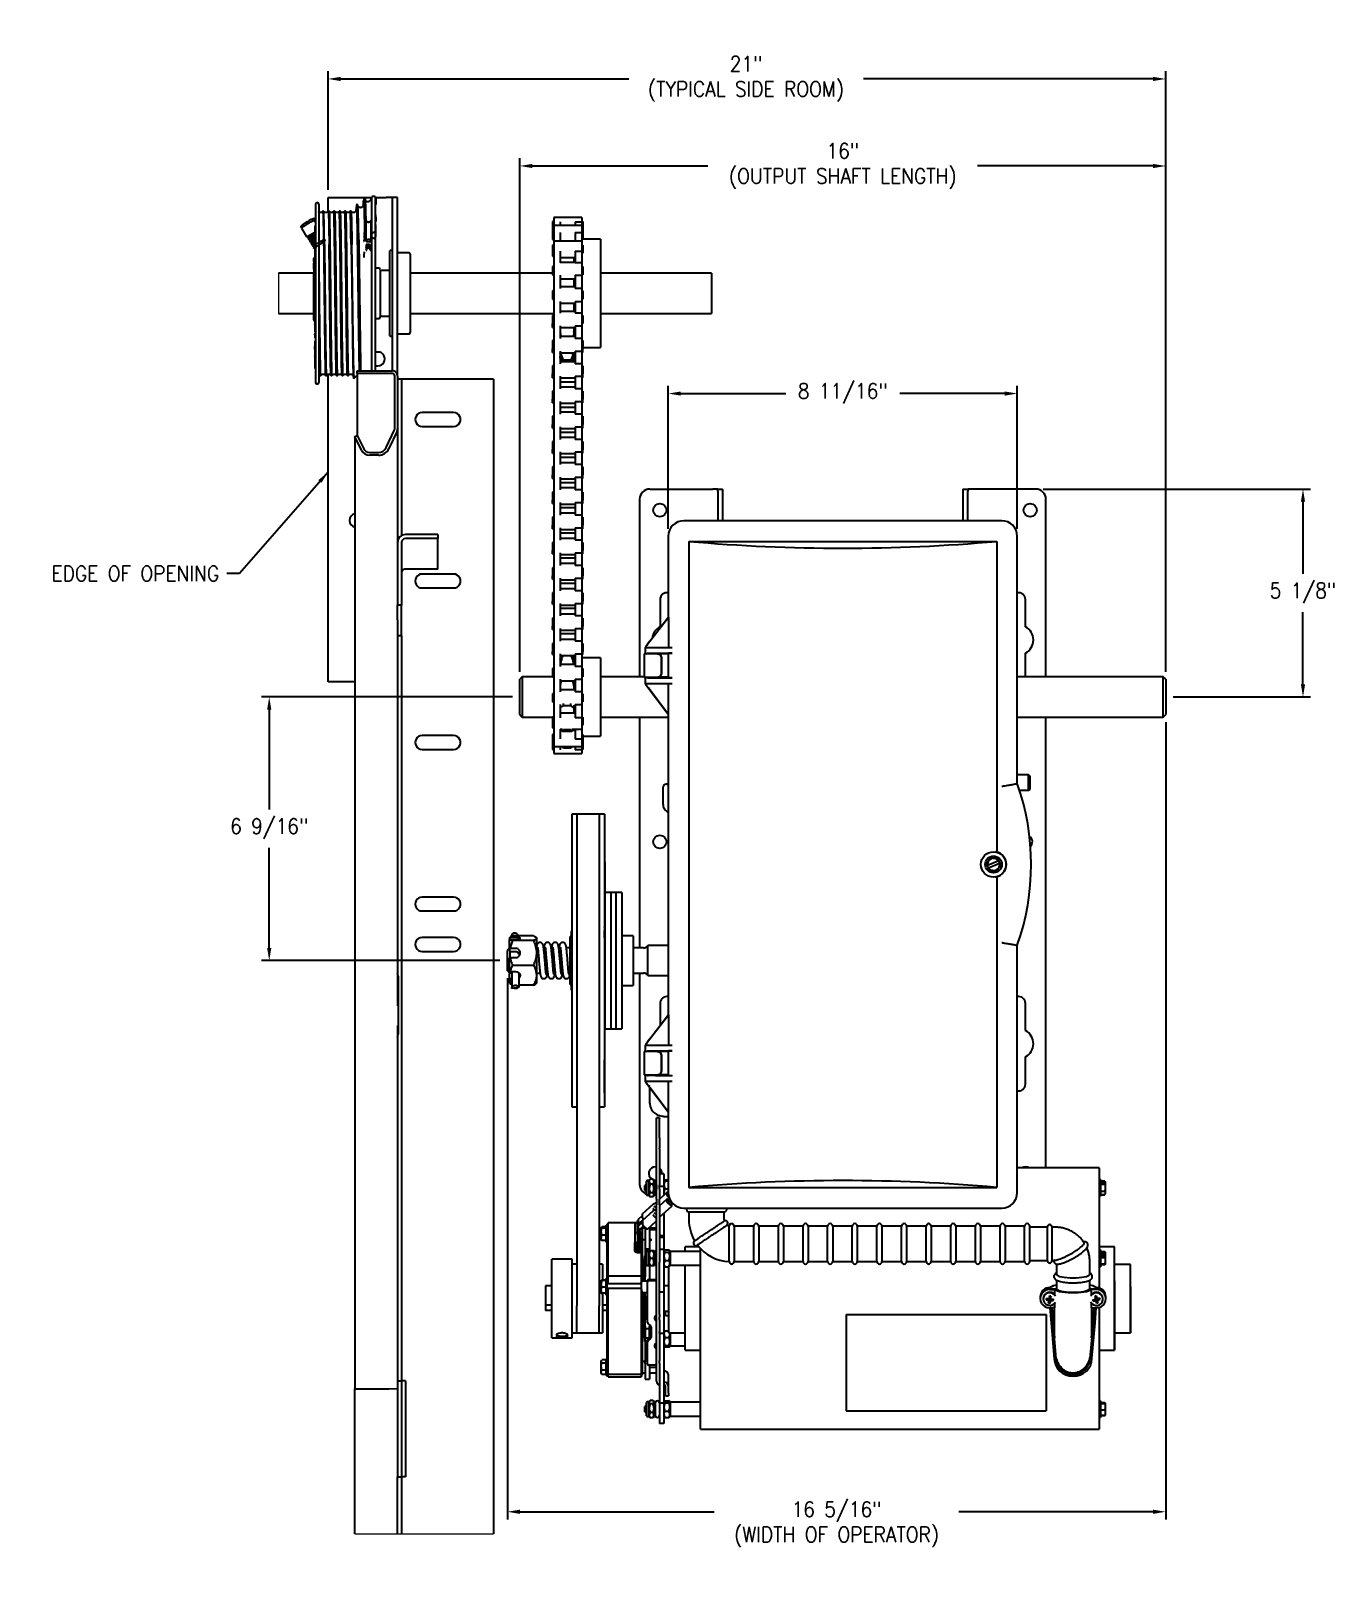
# Model space of a CAD drawing. Extents: x -1.6 to 30.6, y 4.9 to 43.4.
import ezdxf

# ---------------------------------------------------------------- set-up
doc = ezdxf.new("R2010")
doc.units = 0
doc.header["$LTSCALE"] = 0.5
doc.header["$MEASUREMENT"] = 0
doc.layers.get('0').update_dxf_attribs({"linetype": 'CONTINUOUS'})
doc.layers.get('Defpoints').update_dxf_attribs({"linetype": 'CONTINUOUS'})
doc.layers.add('DIM', color=1, linetype='CONTINUOUS')
doc.styles.add('ROMANS', font='romans.shx', dxfattribs={"width": 0.9, "height": 0.375})
doc.dimstyles.new('GENIE', dxfattribs={"dimscale": 2, "dimtxt": 0.25, "dimasz": 0.156, "dimexe": 0.095, "dimexo": 0.0925, "dimgap": 0.095, "dimtad": 0, "dimtih": 1, "dimtoh": 1, "dimdec": 5, "dimzin": 4, "dimdsep": 46, "dimlunit": 5, "dimtxsty": 'ROMANS', "dimcen": 0.09, "dimadec": 0, "dimazin": 0, "dimtfac": 1, "dimtdec": 5, "dimtofl": 0, "dimtmove": 0, "dimatfit": 3, "dimfxl": 0.095, "dimfrac": 2, "dimtolj": 1, "dimtzin": 4, "dimarcsym": 0})

msp = doc.modelspace()

# ---------------------------------------------------------------- texts
at = {"layer": 'DIM', "insert": (3.036311, 29.994939), "char_height": 0.375, "attachment_point": 6, "line_spacing_factor": 0.5, "style": 'ROMANS'}
msp.add_mtext('EDGE OF OPENING', dxfattribs=at)

# ---------------------------------------------------------------- blocks, each defined once
blk = doc.blocks.new('*D51')
at = {"layer": 'Defpoints', "color": 0}
for p in [(22.806, 34.453), (14.159, 30.917), (22.806, 30.917)]:
    blk.add_point(p, dxfattribs=at)
at = {"layer": 'DIM', "color": 0, "lineweight": -2}
for p, q in [((14.159, 31.102), (14.159, 34.643)), ((22.806, 31.102), (22.806, 34.643)), ((14.471, 34.453), (17.072, 34.453)), ((22.494, 34.453), (19.894, 34.453))]:
    blk.add_line(p, q, dxfattribs=at)
at = {"layer": 'DIM', "color": 0}
for points in [[(14.471, 34.505), (14.471, 34.401), (14.159, 34.453)], [(22.494, 34.401), (22.494, 34.505), (22.806, 34.453)]]:
    blk.add_solid(points, dxfattribs=at)
at = {"layer": 'DIM', "color": 0, "insert": (18.483, 34.453), "char_height": 0.375, "attachment_point": 5, "style": 'ROMANS'}
blk.add_mtext('\\A1;{8 11/16"}', dxfattribs=at)
blk = doc.blocks.new('*D52')
at = {"layer": 'Defpoints', "color": 0}
for p in [(26.483, 42.245), (5.733, 39.31), (26.483, 27.379)]:
    blk.add_point(p, dxfattribs=at)
at = {"layer": 'DIM', "color": 0, "lineweight": -2}
for p, q in [((5.733, 39.495), (5.733, 42.435)), ((26.483, 27.564), (26.483, 42.435)), ((6.045, 42.245), (13.18, 42.245)), ((26.171, 42.245), (18.994, 42.245))]:
    blk.add_line(p, q, dxfattribs=at)
at = {"layer": 'DIM', "color": 0}
for points in [[(6.045, 42.297), (6.045, 42.193), (5.733, 42.245)], [(26.171, 42.193), (26.171, 42.297), (26.483, 42.245)]]:
    blk.add_solid(points, dxfattribs=at)
at = {"layer": 'DIM', "color": 0, "insert": (16.087, 42.245), "char_height": 0.375, "attachment_point": 5, "style": 'ROMANS'}
blk.add_mtext('\\A1;{21"\\P(TYPICAL SIDE ROOM)}', dxfattribs=at)
blk = doc.blocks.new('*D53')
at = {"layer": 'Defpoints', "color": 0}
for p in [(26.483, 40.089), (10.483, 27.379), (26.483, 27.379)]:
    blk.add_point(p, dxfattribs=at)
at = {"layer": 'DIM', "color": 0, "lineweight": -2}
for p, q in [((10.483, 27.564), (10.483, 40.279)), ((10.795, 40.089), (15.142, 40.089)), ((26.171, 40.089), (21.824, 40.089)), ((26.483, 27.564), (26.483, 40.279))]:
    blk.add_line(p, q, dxfattribs=at)
at = {"layer": 'DIM', "color": 0}
for points in [[(10.795, 40.141), (10.795, 40.037), (10.483, 40.089)], [(26.171, 40.037), (26.171, 40.141), (26.483, 40.089)]]:
    blk.add_solid(points, dxfattribs=at)
at = {"layer": 'DIM', "color": 0, "insert": (18.483, 40.089), "char_height": 0.375, "attachment_point": 5, "style": 'ROMANS'}
blk.add_mtext('\\A1;{16"\\P(OUTPUT SHAFT LENGTH)}', dxfattribs=at)
blk = doc.blocks.new('*D54')
at = {"layer": 'Defpoints', "color": 0}
for p in [(26.483, 26.5), (10.175, 20.159), (26.483, 6.759)]:
    blk.add_point(p, dxfattribs=at)
at = {"layer": 'DIM', "color": 0, "lineweight": -2}
for p, q in [((26.483, 26.315), (26.483, 6.569)), ((10.175, 19.974), (10.175, 6.569)), ((10.487, 6.759), (15.301, 6.759)), ((26.171, 6.759), (21.356, 6.759))]:
    blk.add_line(p, q, dxfattribs=at)
at = {"layer": 'DIM', "color": 0}
for points in [[(10.487, 6.811), (10.487, 6.707), (10.175, 6.759)], [(26.171, 6.707), (26.171, 6.811), (26.483, 6.759)]]:
    blk.add_solid(points, dxfattribs=at)
at = {"layer": 'DIM', "color": 0, "insert": (18.329, 6.759), "char_height": 0.375, "attachment_point": 5, "style": 'ROMANS'}
blk.add_mtext('\\A1;{\\P16 5/16"\\P(WIDTH OF OPERATOR)}', dxfattribs=at)
blk = doc.blocks.new('*D55')
at = {"layer": 'Defpoints', "color": 0}
for p in [(23.264, 32.086), (29.883, 32.086), (26.483, 26.94)]:
    blk.add_point(p, dxfattribs=at)
at = {"layer": 'DIM', "color": 0, "lineweight": -2}
for p, q in [((23.449, 32.086), (30.073, 32.086)), ((29.883, 31.774), (29.883, 29.988)), ((29.883, 27.252), (29.883, 29.038)), ((26.668, 26.94), (30.073, 26.94))]:
    blk.add_line(p, q, dxfattribs=at)
at = {"layer": 'DIM', "color": 0}
for points in [[(29.935, 31.774), (29.831, 31.774), (29.883, 32.086)], [(29.831, 27.252), (29.935, 27.252), (29.883, 26.94)]]:
    blk.add_solid(points, dxfattribs=at)
at = {"layer": 'DIM', "color": 0, "insert": (29.883, 29.513), "char_height": 0.375, "attachment_point": 5, "style": 'ROMANS'}
blk.add_mtext('\\A1;{5 1/8"}', dxfattribs=at)
blk = doc.blocks.new('*D56')
at = {"layer": 'Defpoints', "color": 0}
for p in [(10.483, 26.94), (4.275, 20.411), (10.175, 20.411)]:
    blk.add_point(p, dxfattribs=at)
at = {"layer": 'DIM', "color": 0, "lineweight": -2}
for p, q in [((10.298, 26.94), (4.085, 26.94)), ((4.275, 26.628), (4.275, 24.151)), ((4.275, 20.723), (4.275, 23.2)), ((9.99, 20.411), (4.085, 20.411))]:
    blk.add_line(p, q, dxfattribs=at)
at = {"layer": 'DIM', "color": 0}
for points in [[(4.327, 26.628), (4.223, 26.628), (4.275, 26.94)], [(4.223, 20.723), (4.327, 20.723), (4.275, 20.411)]]:
    blk.add_solid(points, dxfattribs=at)
at = {"layer": 'DIM', "color": 0, "insert": (4.275, 23.676), "char_height": 0.375, "attachment_point": 5, "style": 'ROMANS'}
blk.add_mtext('\\A1;{6 9/16"}', dxfattribs=at)

# ---------------------------------------------------------------- dimensions: what is measured, and where the dimension line sits
at = {"layer": 'DIM'}
dim = msp.add_linear_dim(base=(26.482826, 42.244993), p1=(5.732824, 39.310491), p2=(26.482826, 27.379496), text='{21"\\P(TYPICAL SIDE ROOM)}', dimstyle='GENIE', override={"dimdec": 1, "dimfxl": 1, "dimtolj": 1}, dxfattribs=at)
dim.commit()
dim.dimension.update_dxf_attribs({"geometry": '*D52', "text_midpoint": (16.086894, 42.244993), "dimtype": 160})
for base, p1, p2, text, override, picture, middle in [((26.482826, 40.089496), (10.482826, 27.379496), (26.482826, 27.379496), '{16"\\P(OUTPUT SHAFT LENGTH)}', {"dimfxl": 1, "dimtolj": 1}, '*D53', (18.482826, 40.089496)), ((22.806245, 34.452708), (14.159426, 30.916798), (22.806245, 30.916798), '{8 11/16"}', {"dimdec": 4, "dimfxl": 1, "dimtolj": 1}, '*D51', (18.482835, 34.452708)), ((26.482826, 6.759192), (10.174826, 20.159192), (26.482826, 26.500496), '{\\P16 5/16"\\P(WIDTH OF OPERATOR)}', {"dimfxl": 1, "dimtolj": 1}, '*D54', (18.328826, 6.759192))]:
    dim = msp.add_linear_dim(base=base, p1=p1, p2=p2, text=text, dimstyle='GENIE', override=override, dxfattribs=at)
    dim.commit()
    dim.dimension.update_dxf_attribs({"geometry": picture, "text_midpoint": middle})
for base, p1, p2, text, picture, middle in [((29.882826, 32.086248), (26.482826, 26.939996), (23.264326, 32.086248), '{5 1/8"}', '*D55', (29.882826, 29.513122)), ((4.274826, 20.411192), (10.482826, 26.939995), (10.174826, 20.411192), '{6 9/16"}', '*D56', (4.274826, 23.675594))]:
    dim = msp.add_linear_dim(base=base, p1=p1, p2=p2, angle=90, text=text, dimstyle='GENIE', override={"dimfxl": 1, "dimtolj": 1}, dxfattribs=at)
    dim.commit()
    dim.dimension.update_dxf_attribs({"geometry": picture, "text_midpoint": middle})

# ---------------------------------------------------------------- linework, layer by layer
at = {"color": 7, "linetype": 'Continuous', "lineweight": 25}
for p, q in [((5.732824, 38.962165), (5.732824, 39.310491)), ((5.732824, 39.310491), (6.815329, 39.310491)), ((6.647591, 39.301785), (6.608768, 39.301785)), ((6.815329, 39.320446), (6.774525, 39.237253)), ((6.89533, 39.329992), (6.815329, 39.329992)), ((6.815329, 38.420829), (6.815329, 39.32903)), ((6.89533, 39.327364), (6.89533, 38.456807)), ((6.89533, 39.310491), (7.172825, 39.310491)), ((6.92533, 39.308572), (6.89533, 39.308572)), ((6.89533, 39.308267), (6.92533, 39.308267)), ((6.92533, 39.308116), (6.89533, 39.308116)), ((6.89533, 39.307483), (6.92533, 39.307483)), ((6.89533, 39.307159), (6.92533, 39.307159)), ((6.89533, 39.305817), (6.92533, 39.305817)), ((6.89533, 39.305333), (6.92533, 39.305333)), ((6.89533, 39.303245), (6.92533, 39.303245)), ((6.92533, 39.302536), (6.89533, 39.302536)), ((6.89533, 39.298383), (6.92533, 39.298383)), ((6.89533, 39.29727), (6.92533, 39.29727)), ((6.89533, 39.295327), (6.92533, 39.295327)), ((6.89533, 39.292187), (6.92533, 39.292187)), ((6.89533, 39.286396), (6.92533, 39.286396)), ((6.89533, 39.28602), (6.92533, 39.28602)), ((6.89533, 39.284861), (6.92533, 39.284861)), ((6.89533, 39.280032), (6.92533, 39.280032)), ((6.89533, 39.278295), (6.92533, 39.278295)), ((6.92533, 39.276296), (6.89533, 39.276296)), ((6.89533, 39.275001), (6.92533, 39.275001)), ((6.89533, 39.261273), (6.92533, 39.261273)), ((6.92533, 39.308267), (6.92533, 39.308572)), ((6.92533, 39.308116), (6.92533, 39.308267)), ((6.92533, 39.307483), (6.92533, 39.308116)), ((6.92533, 39.307159), (6.92533, 39.307483)), ((6.92533, 39.305817), (6.92533, 39.307159)), ((6.92533, 39.305333), (6.92533, 39.305817)), ((6.92533, 39.303245), (6.92533, 39.305333)), ((6.92533, 39.302536), (6.92533, 39.303245)), ((6.92533, 39.298383), (6.92533, 39.302536)), ((6.92533, 39.29727), (6.92533, 39.298383)), ((6.92533, 39.295327), (6.92533, 39.29727)), ((6.92533, 39.292187), (6.92533, 39.295327)), ((6.92533, 39.286396), (6.92533, 39.292187)), ((6.92533, 39.28602), (6.92533, 39.286396)), ((6.92533, 39.284861), (6.92533, 39.28602)), ((6.92533, 39.283186), (6.92533, 39.284861)), ((6.92533, 39.276296), (6.92533, 39.275001)), ((6.92533, 39.261273), (6.92533, 39.275001)), ((6.92533, 39.251511), (6.92533, 39.261273)), ((7.332828, 39.310491), (7.172825, 39.310491)), ((7.452826, 39.310491), (7.332828, 39.310491)), ((7.332828, 35.01853), (7.332828, 39.310491)), ((7.452826, 34.885325), (7.452826, 39.310491)), ((5.470329, 39.173992), (5.452325, 39.173992)), ((5.622738, 38.969473), (5.602163, 38.969473)), ((5.75874, 38.969463), (5.738174, 38.969463)), ((5.894733, 38.969459), (5.874167, 38.969459)), ((6.030744, 38.969454), (6.010168, 38.969454)), ((6.029758, 38.968689), (6.029983, 38.969341)), ((6.166736, 38.969449), (6.14617, 38.969449)), ((6.16576, 38.968675), (6.165985, 38.969341)), ((6.302738, 38.969449), (6.282172, 38.969449)), ((6.429137, 39.078953), (6.422698, 38.95834)), ((6.467604, 39.128608), (6.428781, 39.128608)), ((6.472381, 39.102678), (6.465379, 39.12681)), ((6.89533, 39.251511), (6.92533, 39.251511)), ((6.89533, 39.244246), (6.92533, 39.244246)), ((6.89533, 39.24402), (6.92533, 39.24402)), ((6.92533, 39.236722), (6.89533, 39.236722)), ((6.89533, 39.228321), (6.92533, 39.228321)), ((6.92533, 39.225613), (6.89533, 39.225613)), ((6.89533, 39.216921), (6.92533, 39.216921)), ((6.89533, 39.213547), (6.92533, 39.213547)), ((6.89533, 39.202297), (6.92533, 39.202297)), ((6.89533, 39.198923), (6.92533, 39.198923)), ((6.89533, 39.139069), (6.92533, 39.139069)), ((6.89533, 38.881305), (6.915324, 38.881305)), ((6.915324, 38.859561), (6.915324, 38.881305)), ((6.92533, 39.244246), (6.92533, 39.251511)), ((6.92533, 39.24402), (6.92533, 39.244246)), ((6.92533, 39.236722), (6.92533, 39.24402)), ((6.92533, 39.228321), (6.92533, 39.236722)), ((6.92533, 39.225613), (6.92533, 39.228321)), ((6.92533, 39.216921), (6.92533, 39.225613)), ((6.92533, 39.213547), (6.92533, 39.216921)), ((6.92533, 39.202297), (6.92533, 39.213547)), ((6.92533, 39.198923), (6.92533, 39.202297)), ((6.92533, 39.139069), (6.92533, 39.198923)), ((5.062896, 38.593579), (5.068086, 38.599192)), ((5.072536, 38.5501), (5.062896, 38.593579)), ((5.072536, 38.5501), (5.199949, 38.331708)), ((5.397292, 38.789556), (5.387652, 38.779132)), ((5.387652, 38.779132), (5.397292, 38.735654)), ((5.397292, 38.789556), (5.421331, 38.748363)), ((5.397292, 38.735654), (5.421331, 38.694461)), ((5.401328, 38.610737), (5.421331, 38.610737)), ((5.401328, 38.610737), (5.401328, 38.598718)), ((5.401328, 38.598718), (5.421331, 38.598718)), ((5.401328, 38.598718), (5.401328, 38.564429)), ((5.401328, 38.564429), (5.421331, 38.564429)), ((5.401328, 38.564429), (5.401328, 38.527976)), ((5.401328, 38.527976), (5.421331, 38.527976)), ((5.401328, 38.527976), (5.401328, 38.51521)), ((5.421331, 38.51521), (5.401328, 38.51521)), ((5.401328, 38.51521), (5.401328, 38.44108)), ((6.66749, 38.739737), (6.666326, 38.75423)), ((6.666326, 38.754211), (6.666326, 38.728961)), ((6.666326, 38.731571), (6.666326, 38.57917)), ((6.666326, 38.573323), (6.666326, 38.365988)), ((6.667819, 38.723681), (6.66826, 38.705978)), ((6.668438, 38.703636), (6.668335, 38.705274)), ((6.673423, 38.704143), (6.668438, 38.703636)), ((6.694552, 38.710986), (6.673423, 38.704143)), ((6.802281, 38.750142), (6.798602, 38.739601)), ((6.801202, 38.732195), (6.802244, 38.737728)), ((6.801202, 38.245492), (6.801202, 38.714337)), ((6.802253, 38.737761), (6.802281, 38.750193)), ((6.815329, 38.764301), (6.802263, 38.737761)), ((6.89533, 38.859561), (6.915324, 38.859561)), ((6.89533, 38.822808), (6.915324, 38.822808)), ((6.915324, 38.735278), (6.89533, 38.735278)), ((6.89533, 38.716632), (6.915324, 38.716632)), ((6.89533, 38.630998), (6.915324, 38.630998)), ((6.89533, 38.626427), (6.915324, 38.626427)), ((6.89533, 38.610207), (6.915324, 38.610207)), ((6.89533, 38.514042), (6.915324, 38.514042)), ((6.915324, 38.822808), (6.915324, 38.859561)), ((6.915324, 38.822808), (6.915324, 38.735278)), ((6.915324, 38.735278), (6.915324, 38.716632)), ((6.915324, 38.626427), (6.915324, 38.630998)), ((6.915324, 38.610207), (6.915324, 38.626427)), ((6.915324, 38.514042), (6.915324, 38.610207)), ((6.915324, 38.334604), (6.915324, 38.514042)), ((11.322829, 38.715717), (11.295326, 38.715717)), ((11.295326, 38.715717), (11.295326, 38.516341)), ((11.322829, 38.516341), (11.295326, 38.516341)), ((11.295326, 38.516341), (11.295326, 38.500882)), ((11.295326, 38.500882), (11.295326, 38.316337)), ((12.017829, 38.815716), (11.322829, 38.815716)), ((11.322829, 38.815716), (11.322829, 38.707597)), ((11.322829, 38.707597), (11.322829, 38.616341)), ((12.017829, 38.616341), (11.322829, 38.616341)), ((11.322829, 38.616341), (11.322829, 38.585427)), ((11.322829, 38.585427), (11.322829, 38.439611)), ((11.482832, 38.707597), (11.482832, 38.616341)), ((11.857825, 38.707597), (12.017829, 38.707597)), ((11.857825, 38.707597), (11.857825, 38.616341)), ((12.017829, 38.815716), (12.017829, 38.707597)), ((12.045331, 38.715717), (12.017829, 38.715717)), ((12.017829, 38.707597), (12.017829, 38.616341)), ((12.017829, 38.616341), (12.017829, 38.439611)), ((12.045331, 38.516341), (12.017829, 38.516341)), ((12.045331, 38.715717), (12.045331, 38.516341)), ((12.045331, 38.516341), (12.045331, 38.500882)), ((12.045331, 38.500882), (12.045331, 38.316337)), ((5.199949, 38.331708), (5.401328, 38.446768)), ((5.21432, 38.334017), (5.217549, 38.337593)), ((5.214507, 38.332722), (5.217014, 38.328437)), ((5.219051, 38.34262), (5.215409, 38.336439)), ((5.235158, 38.29831), (5.238584, 38.302107)), ((5.235346, 38.29701), (5.237842, 38.292725)), ((5.259141, 38.266213), (5.255987, 38.262599)), ((5.256174, 38.261299), (5.258681, 38.257014)), ((5.276825, 38.226893), (5.279603, 38.229972)), ((5.277013, 38.225593), (5.279509, 38.221308)), ((5.297654, 38.191182), (5.301192, 38.195101)), ((5.297841, 38.189882), (5.300347, 38.185597)), ((5.318492, 38.155471), (5.321373, 38.158662)), ((5.318679, 38.154171), (5.321176, 38.149886)), ((5.342071, 38.12335), (5.33932, 38.119759)), ((5.339508, 38.118464), (5.342014, 38.114179)), ((5.401328, 38.44108), (5.421331, 38.44108)), ((5.401328, 38.44108), (5.401328, 38.434617)), ((5.401328, 38.434617), (5.421331, 38.434617)), ((5.401328, 38.434617), (5.401328, 38.430215)), ((5.401328, 38.430215), (5.421331, 38.430215)), ((5.401328, 38.430215), (5.401328, 38.41468)), ((5.401328, 38.41468), (5.421331, 38.41468)), ((5.401328, 38.41468), (5.401328, 38.410217)), ((5.401328, 38.410217), (5.421331, 38.410217)), ((5.401328, 38.410217), (5.401328, 38.409818)), ((5.401328, 38.409818), (5.421331, 38.409818)), ((5.401328, 38.409818), (5.401328, 38.407767)), ((5.401328, 38.407767), (5.421331, 38.407767)), ((5.401328, 38.407767), (5.401328, 38.402647)), ((5.401328, 38.402647), (5.421331, 38.402647)), ((5.401328, 38.402647), (5.401328, 38.393232)), ((5.401328, 38.393232), (5.421331, 38.393232)), ((5.401328, 38.393232), (5.401328, 38.381673)), ((5.401328, 38.381673), (5.421331, 38.381673)), ((5.401328, 38.381673), (5.401328, 38.367963)), ((5.401328, 38.367963), (5.421331, 38.367963)), ((5.401328, 38.367963), (5.401328, 38.34996)), ((5.401328, 38.34996), (5.421331, 38.34996)), ((5.401328, 38.34996), (5.401328, 38.334435)), ((5.401328, 38.334435), (5.421331, 38.334435)), ((5.401328, 38.334435), (5.401328, 38.319078)), ((5.401328, 38.319078), (5.421331, 38.319078)), ((5.401328, 38.319078), (5.401328, 38.301737)), ((5.401328, 38.301737), (5.421331, 38.301737)), ((5.401328, 38.301737), (5.401328, 38.295119)), ((5.401328, 38.295119), (5.421331, 38.295119)), ((5.401328, 38.295119), (5.401328, 38.288807)), ((5.401328, 38.288807), (5.421331, 38.288807)), ((5.401328, 38.288807), (5.401328, 38.278533)), ((5.401328, 38.278533), (5.421331, 38.278533)), ((5.401328, 38.278533), (5.401328, 38.268729)), ((5.401328, 38.268729), (5.421331, 38.268729)), ((5.401328, 38.268729), (5.401328, 38.254494)), ((5.401328, 38.254494), (5.421331, 38.254494)), ((5.401328, 38.254494), (5.401328, 38.236303)), ((5.401328, 38.236303), (5.421331, 38.236303)), ((5.401328, 38.236303), (5.401328, 38.221026)), ((5.401328, 38.221026), (5.421331, 38.221026)), ((5.401328, 38.221026), (5.401328, 38.212639)), ((5.421331, 38.212639), (5.401328, 38.212639)), ((5.401328, 38.212639), (5.401328, 38.200188)), ((5.401328, 38.200188), (5.421331, 38.200188)), ((5.401328, 38.200188), (5.401328, 38.184916)), ((5.401328, 38.184916), (5.421331, 38.184916)), ((5.401328, 38.184916), (5.401328, 38.171451)), ((5.421331, 38.171451), (5.401328, 38.171451)), ((5.401328, 38.171451), (5.401328, 38.13582)), ((5.401328, 38.13582), (5.421331, 38.13582)), ((5.401328, 38.13582), (5.401328, 38.12656)), ((5.401328, 38.12656), (5.421331, 38.12656)), ((5.401328, 38.117957), (5.421331, 38.117957)), ((5.401328, 38.117957), (5.401328, 38.115188)), ((5.401328, 38.115188), (5.421331, 38.115188)), ((5.401328, 38.115188), (5.401328, 38.107139)), ((5.401328, 38.107139), (5.421331, 38.107139)), ((5.401328, 38.107139), (5.401328, 38.093031)), ((5.421331, 38.25585), (5.421331, 34.729719)), ((5.428878, 38.244962), (5.421331, 38.240532)), ((5.421331, 38.145868), (5.4293, 38.149979)), ((5.492763, 38.267917), (5.501332, 38.273661)), ((5.501332, 38.25585), (5.501332, 34.729719)), ((5.508626, 38.245863), (5.501332, 38.24109)), ((6.30302, 38.146779), (6.302006, 38.192787)), ((6.321399, 38.192782), (6.321643, 38.146779)), ((6.610514, 38.223396), (6.619544, 38.230741)), ((6.610523, 38.223406), (6.621027, 38.230169)), ((6.632366, 38.295363), (6.628236, 38.24844)), ((6.632366, 38.295363), (6.62924, 38.242123)), ((6.632554, 38.30505), (6.632366, 38.295358)), ((6.632563, 38.305088), (6.635961, 38.363317)), ((6.637237, 38.438485), (6.637857, 38.36556)), ((6.666326, 38.366203), (6.666326, 38.246708)), ((6.750327, 38.14163), (6.675328, 38.14163)), ((6.675328, 38.14163), (6.675328, 38.060464)), ((6.694082, 38.128841), (6.753452, 38.128841)), ((6.694082, 38.090473), (6.694082, 38.128841)), ((6.753452, 38.122402), (6.694082, 38.122402)), ((6.69733, 38.220167), (6.784325, 38.220167)), ((6.765955, 38.139072), (6.750327, 38.14163)), ((6.753452, 38.128841), (6.76283, 38.126283)), ((6.753452, 38.122402), (6.753452, 38.128841)), ((6.753452, 38.122402), (6.76283, 38.119609)), ((6.76283, 38.126283), (6.769081, 38.121167)), ((6.76283, 38.119727), (6.76283, 38.126283)), ((6.76283, 38.119609), (6.769081, 38.11402)), ((6.769081, 38.098147), (6.76283, 38.093031)), ((6.778449, 38.131399), (6.765955, 38.139072)), ((6.769081, 38.121167), (6.772207, 38.113494)), ((6.769081, 38.11402), (6.769081, 38.121167)), ((6.769081, 38.11402), (6.772207, 38.105609)), ((6.772207, 38.10582), (6.769081, 38.098147)), ((6.772207, 38.113494), (6.772207, 38.10582)), ((6.787826, 38.121167), (6.778449, 38.131399)), ((6.790952, 38.113494), (6.787826, 38.121167)), ((6.787826, 38.095589), (6.790952, 38.103263)), ((6.790952, 38.103263), (6.790952, 38.113494)), ((6.790952, 38.094359), (6.790952, 38.103263)), ((6.89533, 38.456807), (6.815329, 38.420829)), ((6.815329, 38.321153), (6.815329, 38.420829)), ((6.89533, 38.276215), (6.815329, 38.314258)), ((6.815329, 35.019262), (6.815329, 38.314258)), ((6.89533, 38.456807), (6.89533, 38.276215)), ((6.89533, 38.334604), (6.915324, 38.334604)), ((6.89533, 38.276215), (6.89533, 35.019262)), ((11.295326, 38.316337), (11.322829, 38.316337)), ((11.295326, 38.316337), (11.295326, 38.267898)), ((11.295326, 38.267898), (11.322829, 38.267898)), ((11.322829, 38.126377), (11.295326, 38.126377)), ((11.295326, 38.126377), (11.295326, 38.086634)), ((11.322829, 38.439611), (11.322829, 38.226377)), ((12.017829, 38.226377), (11.322829, 38.226377)), ((11.322829, 38.226377), (11.322829, 38.146887)), ((11.322829, 38.146887), (11.322829, 37.978046)), ((11.482832, 38.439611), (11.482832, 38.226377)), ((11.857825, 38.439611), (12.017829, 38.439611)), ((11.857825, 38.439611), (11.857825, 38.225931)), ((12.017829, 38.439611), (12.017829, 38.225931)), ((12.017829, 38.316337), (12.045331, 38.316337)), ((12.482829, 38.279242), (12.017829, 38.279242)), ((12.017829, 38.226377), (12.017829, 37.978046)), ((12.045331, 38.126377), (12.017829, 38.126377)), ((12.045331, 38.316337), (12.045331, 38.279242)), ((12.045331, 38.126377), (12.045331, 38.086634)), ((12.482829, 38.279242), (12.482829, 35.591743)), ((5.360159, 38.084053), (5.363519, 38.087784)), ((5.360346, 38.082753), (5.362843, 38.078468)), ((5.380987, 38.048342), (5.383719, 38.051369)), ((5.381175, 38.047042), (5.383681, 38.042757)), ((5.381325, 37.720389), (5.381325, 37.797514)), ((5.381325, 37.720389), (5.381325, 37.683073)), ((5.387032, 38.041668), (5.401328, 38.041917)), ((5.401328, 37.827223), (5.396719, 37.824585)), ((5.401328, 38.093031), (5.421331, 38.093031)), ((5.401328, 38.093031), (5.401328, 38.075497)), ((5.401328, 38.075497), (5.421331, 38.075497)), ((5.401328, 38.075497), (5.401328, 38.057175)), ((5.401328, 38.057175), (5.421331, 38.057175)), ((5.401328, 38.057175), (5.401328, 38.044127)), ((5.401328, 38.044127), (5.421331, 38.044127)), ((5.401328, 38.044127), (5.401328, 38.032004)), ((5.401328, 38.032004), (5.421331, 38.032004)), ((5.401328, 38.032004), (5.401328, 38.024228)), ((5.401328, 38.024228), (5.421331, 38.024228)), ((5.401328, 38.024228), (5.401328, 38.013025)), ((5.401328, 38.013025), (5.421331, 38.013025)), ((5.401328, 38.013025), (5.401328, 37.997612)), ((5.421331, 37.997612), (5.401328, 37.997612)), ((5.401328, 37.997612), (5.401328, 37.993487)), ((5.401328, 37.993487), (5.421331, 37.993487)), ((5.401328, 37.993487), (5.401328, 37.989826)), ((5.401328, 37.989826), (5.421331, 37.989826)), ((5.401328, 37.989826), (5.401328, 37.980674)), ((5.401328, 37.980674), (5.421331, 37.980674)), ((5.401328, 37.980674), (5.401328, 37.965726)), ((5.401328, 37.965726), (5.421331, 37.965726)), ((5.401328, 37.965726), (5.401328, 37.947727)), ((5.401328, 37.947727), (5.421331, 37.947727)), ((5.401328, 37.947727), (5.401328, 37.929428)), ((5.401328, 37.929428), (5.421331, 37.929428)), ((5.401328, 37.929428), (5.401328, 37.916615)), ((5.401328, 37.916615), (5.421331, 37.916615)), ((5.401328, 37.916615), (5.401328, 37.905028)), ((5.401328, 37.905028), (5.421331, 37.905028)), ((5.401328, 37.905028), (5.401328, 37.897711)), ((5.401328, 37.897711), (5.421331, 37.897711)), ((5.401328, 37.897711), (5.401328, 37.887339)), ((5.401328, 37.887339), (5.421331, 37.887339)), ((5.401328, 37.887339), (5.401328, 37.87362)), ((5.421331, 37.87362), (5.401328, 37.87362)), ((5.401328, 37.87362), (5.401328, 37.868744)), ((5.401328, 37.868744), (5.421331, 37.868744)), ((5.401328, 37.868744), (5.401328, 37.866914)), ((5.401328, 37.866914), (5.421331, 37.866914)), ((5.401328, 37.866914), (5.401328, 37.866308)), ((5.401328, 37.866308), (5.421331, 37.866308)), ((5.401328, 37.865895), (5.421331, 37.865895)), ((5.401328, 37.865895), (5.401328, 37.855922)), ((5.401328, 37.855922), (5.421331, 37.855922)), ((5.401328, 37.855922), (5.401328, 37.838848)), ((5.401328, 37.838848), (5.421331, 37.838848)), ((5.401328, 37.838848), (5.401328, 37.82037)), ((5.401328, 37.82037), (5.421331, 37.82037)), ((5.401328, 37.82037), (5.401328, 37.752083)), ((5.401328, 37.752083), (5.421331, 37.752083)), ((5.401328, 37.752083), (5.401328, 37.744166)), ((5.401328, 37.744166), (5.421331, 37.744166)), ((5.421331, 37.720178), (5.401328, 37.720178)), ((5.401328, 37.720178), (5.401328, 37.679488)), ((5.422654, 37.976924), (5.42532, 37.979876)), ((5.422842, 37.975624), (5.425348, 37.971339)), ((6.629409, 37.875329), (6.634318, 37.959315)), ((6.675328, 38.060464), (6.679468, 38.060464)), ((6.675328, 38.060464), (6.675328, 38.016517)), ((6.675328, 38.016517), (6.679468, 38.016517)), ((6.675328, 38.00284), (6.675328, 38.016517)), ((6.675328, 38.00284), (6.694082, 38.00284)), ((6.679468, 38.0727), (6.694082, 38.0727)), ((6.679468, 38.060464), (6.679468, 38.0727)), ((6.679468, 38.060464), (6.679468, 38.016517)), ((6.679468, 38.015137), (6.679468, 38.016517)), ((6.679468, 38.015137), (6.694082, 38.015137)), ((6.753452, 38.090473), (6.694082, 38.090473)), ((6.694082, 38.075131), (6.747201, 38.075131)), ((6.694082, 38.0727), (6.694082, 38.075131)), ((6.694082, 38.015137), (6.694082, 38.0727)), ((6.694082, 38.063205), (6.747201, 38.063205)), ((6.694082, 38.00284), (6.694082, 38.015137)), ((6.747201, 38.075131), (6.748337, 38.0727)), ((6.747201, 38.063205), (6.747201, 38.075131)), ((6.747201, 38.063205), (6.772207, 38.00284)), ((6.748337, 38.0727), (6.772207, 38.015137)), ((6.748337, 38.0727), (6.76956, 38.0727)), ((6.76283, 38.093031), (6.753452, 38.090473)), ((6.765955, 38.080247), (6.778449, 38.085362)), ((6.76956, 38.0727), (6.765955, 38.080247)), ((6.765955, 38.068894), (6.778449, 38.074568)), ((6.794077, 38.015137), (6.76956, 38.0727)), ((6.772207, 38.00284), (6.772207, 38.015137)), ((6.772207, 38.015137), (6.794077, 38.015137)), ((6.772207, 38.00284), (6.794077, 38.00284)), ((6.778449, 38.085362), (6.787826, 38.095589)), ((6.778449, 38.074568), (6.787826, 38.085893)), ((6.778449, 38.074568), (6.778449, 38.085362)), ((6.787826, 38.085893), (6.787826, 38.095589)), ((6.787826, 38.085893), (6.790952, 38.094359)), ((6.794077, 38.00284), (6.794077, 38.015137)), ((6.812531, 37.903132), (6.815329, 37.908721)), ((7.254704, 37.967289), (7.254704, 37.330993)), ((7.302829, 37.997992), (7.284703, 37.997992)), ((7.740327, 37.935994), (7.452826, 37.935994)), ((7.770326, 37.905333), (7.770326, 37.30724)), ((11.295326, 38.086634), (11.295326, 37.926378)), ((11.295326, 37.926378), (11.322829, 37.926378)), ((11.295326, 37.926378), (11.295326, 37.852604)), ((11.295326, 37.852604), (11.322829, 37.852604)), ((11.322829, 37.978046), (11.322829, 37.687433)), ((11.482832, 37.978046), (11.482832, 37.687433)), ((11.482832, 37.826378), (11.857825, 37.826378)), ((11.825582, 37.696017), (11.825582, 37.826378)), ((11.857825, 37.978046), (12.017829, 37.978046)), ((11.857825, 37.978046), (11.857825, 37.687433)), ((12.017829, 37.978046), (12.017829, 37.687433)), ((12.017829, 37.926378), (12.045331, 37.926378)), ((12.045331, 38.086634), (12.045331, 37.926378)), ((5.381325, 37.432992), (4.50571, 37.432992)), ((5.381325, 37.534249), (5.381325, 37.683073)), ((5.381325, 37.534249), (5.381325, 37.412764)), ((5.381325, 36.27936), (5.381325, 37.412764)), ((5.401328, 37.679488), (5.421331, 37.679488)), ((5.401328, 37.679488), (5.401328, 37.673626)), ((5.401328, 37.673626), (5.421331, 37.673626)), ((5.401328, 37.653998), (5.421331, 37.653998)), ((5.401328, 37.652046), (5.401328, 37.653998)), ((5.401328, 37.652046), (5.421331, 37.652046)), ((5.401328, 37.644152), (5.401328, 37.652046)), ((5.401328, 37.644152), (5.421331, 37.644152)), ((5.401328, 37.634268), (5.401328, 37.644152)), ((5.401328, 37.634268), (5.421331, 37.634268)), ((5.401328, 37.620423), (5.401328, 37.634268)), ((5.401328, 37.620423), (5.421331, 37.620423)), ((5.401328, 37.620423), (5.401328, 37.549165)), ((5.401328, 37.549165), (5.421331, 37.549165)), ((5.401328, 37.549165), (5.401328, 37.502359)), ((5.401328, 37.502359), (5.421331, 37.502359)), ((6.990172, 37.556547), (6.89533, 37.559856)), ((7.020331, 37.519189), (7.020331, 36.34647)), ((7.020331, 37.467196), (7.020331, 37.139465)), ((7.254704, 37.497994), (7.05033, 37.497994)), ((7.254704, 37.330993), (7.254704, 35.903128)), ((11.295326, 37.432992), (7.770326, 37.432992)), ((11.322829, 37.596018), (11.295326, 37.596018)), ((11.295326, 37.596018), (11.295326, 37.524229)), ((11.295326, 37.524229), (11.295326, 37.396018)), ((11.295326, 37.396018), (11.322829, 37.396018)), ((11.322829, 37.687433), (11.322829, 37.552436)), ((11.322829, 37.552436), (11.322829, 37.3823)), ((11.322829, 37.3823), (11.322829, 37.05216)), ((11.857825, 37.696017), (11.482832, 37.696017)), ((11.482832, 37.3823), (11.482832, 37.050996)), ((12.017829, 37.687433), (11.857825, 37.687433)), ((11.857825, 37.3823), (12.017829, 37.3823)), ((11.857825, 37.3823), (11.857825, 37.05216)), ((12.017829, 37.687433), (12.017829, 37.3823)), ((12.045331, 37.596018), (12.017829, 37.596018)), ((12.017829, 37.396018), (12.045331, 37.396018)), ((12.017829, 37.3823), (12.017829, 37.05216)), ((12.045331, 37.596018), (12.045331, 37.524229)), ((12.045331, 37.524229), (12.045331, 37.396018)), ((15.233832, 37.432992), (12.482829, 37.432992)), ((15.233832, 37.432992), (15.233832, 36.437993)), ((7.020331, 37.139465), (7.020331, 36.403061)), ((7.770326, 37.30724), (7.770326, 35.965117)), ((11.322829, 36.993518), (11.295326, 36.993518)), ((11.295326, 36.993518), (11.295326, 36.886051)), ((11.322829, 37.05216), (11.322829, 36.878589)), ((11.482832, 37.296019), (11.857825, 37.296019)), ((11.857825, 37.093518), (11.482832, 37.093518)), ((11.825582, 37.095076), (11.825582, 37.296019)), ((12.017829, 37.05216), (11.857825, 37.05216)), ((12.017829, 37.05216), (12.017829, 36.734937)), ((12.045331, 36.993518), (12.017829, 36.993518)), ((12.045331, 36.993518), (12.045331, 36.886051)), ((11.295326, 36.886051), (11.295326, 36.793518)), ((11.295326, 36.793518), (11.322829, 36.793518)), ((11.322829, 36.878589), (11.322829, 36.734937)), ((11.322829, 36.734937), (11.322829, 36.442691)), ((11.482832, 36.734937), (11.482832, 36.442691)), ((11.482832, 36.693519), (11.857825, 36.693519)), ((11.825582, 36.528358), (11.825582, 36.693519)), ((11.857825, 36.734937), (12.017829, 36.734937)), ((11.857825, 36.734937), (11.857825, 36.442691)), ((12.017829, 36.793518), (12.045331, 36.793518)), ((12.017829, 36.734937), (12.017829, 36.442691)), ((12.045331, 36.886051), (12.045331, 36.793518)), ((4.50571, 36.437993), (5.381325, 36.437993)), ((5.401328, 36.248948), (5.401328, 36.206502)), ((5.401328, 36.206502), (5.421331, 36.206502)), ((5.401328, 36.206502), (5.401328, 36.180834)), ((5.401328, 36.180834), (5.421331, 36.180834)), ((5.401328, 36.163324), (5.401328, 36.180834)), ((5.41125, 36.246949), (5.421331, 36.246597)), ((5.517299, 36.311951), (5.51621, 36.318178)), ((5.518397, 36.318178), (5.517299, 36.311951)), ((6.89533, 36.311129), (6.990172, 36.314438)), ((7.05033, 36.372991), (7.254704, 36.372991)), ((7.770326, 36.437993), (11.322829, 36.437993)), ((11.322829, 36.389099), (11.295326, 36.389099)), ((11.295326, 36.389099), (11.295326, 36.189099)), ((11.295326, 36.189099), (11.322829, 36.189099)), ((11.295326, 36.089062), (11.295326, 36.189099)), ((11.322829, 36.442691), (11.322829, 36.130504)), ((11.857825, 36.489098), (11.482832, 36.489098)), ((11.824644, 36.490455), (11.825582, 36.528358)), ((11.825582, 36.489098), (11.825582, 36.528358)), ((12.017829, 36.442691), (11.857825, 36.442691)), ((12.017829, 36.442691), (12.017829, 36.130504)), ((12.045331, 36.389099), (12.017829, 36.389099)), ((12.017829, 36.189099), (12.045331, 36.189099)), ((12.045331, 36.389099), (12.045331, 36.189099)), ((12.482829, 36.437993), (15.233832, 36.437993)), ((5.401328, 36.163324), (5.421331, 36.163324)), ((5.401328, 36.163324), (5.401328, 36.122488)), ((5.401328, 36.122488), (5.421331, 36.122488)), ((5.401328, 36.122488), (5.401328, 36.122253)), ((5.401328, 36.122253), (5.421331, 36.122253)), ((5.401328, 36.122253), (5.401328, 36.116358)), ((5.401328, 36.116358), (5.421331, 36.116358)), ((5.401328, 36.116358), (5.401328, 36.107751)), ((5.401328, 36.107751), (5.421331, 36.107751)), ((5.401328, 36.107751), (5.401328, 36.094961)), ((5.401328, 36.094961), (5.421331, 36.094961)), ((5.401328, 36.094961), (5.401328, 36.07233)), ((5.401328, 36.07233), (5.421331, 36.07233)), ((5.401328, 36.07233), (5.401328, 36.056829)), ((5.401328, 36.056829), (5.421331, 36.056829)), ((5.401328, 36.056829), (5.401328, 36.0428)), ((5.401328, 36.0428), (5.421331, 36.0428)), ((5.401328, 36.0428), (5.401328, 36.026059)), ((5.401328, 36.026059), (5.421331, 36.026059)), ((5.401328, 36.026059), (5.401328, 36.014979)), ((5.401328, 36.014979), (5.421331, 36.014979)), ((5.401328, 36.014979), (5.401328, 36.005371)), ((5.401328, 36.005371), (5.421331, 36.005371)), ((5.401328, 36.005371), (5.401328, 35.98504)), ((5.401328, 35.98504), (5.421331, 35.98504)), ((5.401328, 35.98504), (5.401328, 35.981093)), ((5.401328, 35.981093), (5.421331, 35.981093)), ((5.401328, 35.959682), (5.421331, 35.959682)), ((5.401328, 35.959682), (5.401328, 35.923084)), ((5.421331, 35.923084), (5.401328, 35.923084)), ((5.401328, 35.906723), (5.401328, 35.923084)), ((5.401328, 35.906723), (5.421331, 35.906723)), ((5.401328, 35.906723), (5.401328, 35.833447)), ((5.401328, 35.833447), (5.421331, 35.833447)), ((7.284703, 35.872993), (7.302829, 35.872993)), ((7.452826, 35.934991), (7.740327, 35.934991)), ((11.295326, 36.089062), (11.322829, 36.089062)), ((11.322829, 36.130504), (11.322829, 35.817814)), ((11.322829, 35.817814), (11.322829, 35.505626)), ((11.482832, 36.130504), (11.482832, 35.817814)), ((11.482832, 36.0891), (11.857825, 36.0891)), ((11.857825, 35.864221), (11.482832, 35.864221)), ((11.483771, 35.971918), (11.499972, 35.864221)), ((11.824644, 35.971918), (11.808433, 35.864221)), ((11.824644, 35.971918), (11.825582, 36.016626)), ((11.825582, 36.016626), (11.825582, 36.0891)), ((11.825582, 35.864221), (11.825582, 36.016626)), ((11.857825, 36.130504), (12.017829, 36.130504)), ((11.857825, 36.130504), (11.857825, 35.817814)), ((12.017829, 35.817814), (11.857825, 35.817814)), ((12.017829, 36.130504), (12.017829, 35.817814)), ((12.017829, 35.817814), (12.017829, 35.505626)), ((5.401328, 35.760504), (5.421331, 35.760504)), ((5.401328, 35.760504), (5.401328, 35.671196)), ((5.401328, 35.671196), (5.421331, 35.671196)), ((5.401328, 35.671196), (5.401328, 35.63005)), ((5.401328, 35.63005), (5.421331, 35.63005)), ((5.401328, 35.629111), (5.401328, 35.63005)), ((5.401328, 35.629111), (5.421331, 35.629111)), ((5.401328, 35.623953), (5.401328, 35.629111)), ((5.401328, 35.623953), (5.421331, 35.623953)), ((5.401328, 35.614342), (5.401328, 35.623953)), ((5.401328, 35.614342), (5.421331, 35.614342)), ((5.401328, 35.60496), (5.401328, 35.614342)), ((5.401328, 35.60496), (5.421331, 35.60496)), ((5.401328, 35.591129), (5.401328, 35.60496)), ((5.401328, 35.591129), (5.421331, 35.591129)), ((5.401328, 35.577527), (5.401328, 35.591129)), ((5.401328, 35.577527), (5.421331, 35.577527)), ((5.401328, 35.559712), (5.401328, 35.577527)), ((5.401328, 35.559712), (5.421331, 35.559712)), ((5.401328, 35.549105), (5.401328, 35.559712)), ((5.401328, 35.549105), (5.421331, 35.549105)), ((5.401328, 35.549105), (5.401328, 35.535959)), ((5.401328, 35.535959), (5.421331, 35.535959)), ((5.401328, 35.535959), (5.401328, 35.527028)), ((5.401328, 35.527028), (5.421331, 35.527028)), ((5.401328, 35.527028), (5.401328, 35.522733)), ((5.401328, 35.522733), (5.421331, 35.522733)), ((5.401328, 35.522733), (5.401328, 35.514056)), ((5.401328, 35.514056), (5.421331, 35.514056)), ((5.401328, 35.514056), (5.401328, 35.496526)), ((5.401328, 35.496526), (5.421331, 35.496526)), ((5.401328, 35.496526), (5.401328, 35.4833)), ((5.401328, 35.4833), (5.421331, 35.4833)), ((5.401328, 35.4833), (5.401328, 35.469986)), ((5.401328, 35.469986), (5.421331, 35.469986)), ((5.401328, 35.469986), (5.401328, 35.452118)), ((5.401328, 35.452118), (5.421331, 35.452118)), ((5.401328, 35.452118), (5.401328, 35.444665)), ((5.401328, 35.444665), (5.421331, 35.444665)), ((5.401328, 35.444665), (5.401328, 35.430515)), ((5.401328, 35.430515), (5.421331, 35.430515)), ((5.401328, 35.430515), (5.401328, 35.379969)), ((6.968827, 35.481991), (6.89533, 35.481991)), ((11.322829, 35.764221), (11.295326, 35.764221)), ((11.295326, 35.764221), (11.295326, 35.564222)), ((11.295326, 35.564222), (11.322829, 35.564222)), ((11.295326, 35.466062), (11.295326, 35.564222)), ((11.295326, 35.466062), (11.322829, 35.466062)), ((11.322829, 35.505626), (11.322829, 35.192941)), ((11.482832, 35.505626), (11.482832, 35.192941)), ((11.482832, 35.464222), (11.857825, 35.464222)), ((11.50169, 35.373299), (11.483771, 35.46441)), ((11.499841, 35.464222), (11.50169, 35.45048)), ((11.514409, 35.404749), (11.50169, 35.45048)), ((11.560825, 35.283296), (11.514409, 35.404749)), ((11.793997, 35.404749), (11.74758, 35.283296)), ((11.793997, 35.404749), (11.806715, 35.45048)), ((11.806715, 35.373299), (11.824644, 35.46441)), ((11.808565, 35.464222), (11.806715, 35.45048)), ((11.824644, 35.377706), (11.825582, 35.417806)), ((11.825582, 35.417806), (11.825582, 35.464222)), ((11.825582, 35.388266), (11.825582, 35.417806)), ((11.857825, 35.505626), (12.017829, 35.505626)), ((11.857825, 35.505626), (11.857825, 35.192941)), ((12.045331, 35.764221), (12.017829, 35.764221)), ((12.017829, 35.564222), (12.045331, 35.564222)), ((12.017829, 35.505626), (12.017829, 35.192941)), ((12.017829, 35.466062), (12.045331, 35.466062)), ((12.045331, 35.764221), (12.045331, 35.564222)), ((12.045331, 35.591743), (12.482829, 35.591743)), ((12.045331, 35.466062), (12.045331, 35.564222)), ((5.401328, 35.379969), (5.421331, 35.379969)), ((5.401328, 35.367841), (5.401328, 35.379969)), ((5.401328, 35.367841), (5.421331, 35.367841)), ((5.401328, 35.367841), (5.401328, 35.331628)), ((5.401328, 35.331628), (5.421331, 35.331628)), ((5.401328, 35.331628), (5.401328, 35.329413)), ((5.401328, 35.329413), (5.421331, 35.329413)), ((5.401328, 35.329413), (5.401328, 35.322781)), ((5.401328, 35.322781), (5.421331, 35.322781)), ((5.401328, 35.322781), (5.401328, 35.308044)), ((5.401328, 35.308044), (5.421331, 35.308044)), ((5.401328, 35.308044), (5.401328, 35.296259)), ((5.401328, 35.296259), (5.421331, 35.296259)), ((5.401328, 35.296259), (5.401328, 35.283733)), ((5.401328, 35.283733), (5.421331, 35.283733)), ((5.401328, 35.283733), (5.401328, 35.266053)), ((5.401328, 35.266053), (5.421331, 35.266053)), ((5.401328, 35.266053), (5.401328, 35.252058)), ((5.401328, 35.252058), (5.421331, 35.252058)), ((5.401328, 35.252058), (5.401328, 35.238217)), ((5.401328, 35.238217), (5.421331, 35.238217)), ((5.401328, 35.238217), (5.401328, 35.228301)), ((5.401328, 35.228301), (5.421331, 35.228301)), ((5.401328, 35.228301), (5.401328, 35.114531)), ((5.401328, 35.114531), (5.421331, 35.114531)), ((5.401328, 35.114531), (5.401328, 35.088094)), ((5.401328, 35.088094), (5.421331, 35.088094)), ((5.401328, 35.088094), (5.401328, 35.074549)), ((5.401328, 35.074549), (5.421331, 35.074549)), ((6.89533, 35.138992), (6.968827, 35.138992)), ((11.322829, 35.139349), (11.295326, 35.139349)), ((11.295326, 35.139349), (11.295326, 34.939349)), ((11.322829, 35.192941), (11.322829, 34.880754)), ((11.857825, 35.239349), (11.482832, 35.239349)), ((11.483076, 35.370056), (11.483771, 35.353048)), ((11.483771, 35.377706), (11.50169, 35.248702)), ((11.50169, 35.232726), (11.483771, 35.353048)), ((11.50169, 35.373299), (11.514409, 35.337156)), ((11.504243, 35.239349), (11.50169, 35.248702)), ((11.514409, 35.337156), (11.560825, 35.259412)), ((11.560825, 35.259412), (11.560825, 35.283296)), ((11.74758, 35.283296), (11.560825, 35.283296)), ((11.560825, 35.259412), (11.74758, 35.259412)), ((11.74758, 35.259412), (11.793997, 35.337156)), ((11.74758, 35.283296), (11.74758, 35.259412)), ((11.806715, 35.373299), (11.793997, 35.337156)), ((11.804162, 35.239349), (11.806715, 35.248702)), ((11.824644, 35.377706), (11.806715, 35.248702)), ((11.806715, 35.232726), (11.824644, 35.353048)), ((11.824644, 35.353048), (11.825329, 35.370056)), ((11.825329, 35.370056), (11.825582, 35.388266)), ((11.827272, 35.366062), (11.857825, 35.366062)), ((12.017829, 35.192941), (11.857825, 35.192941)), ((12.017829, 35.192941), (12.017829, 34.880754)), ((12.045331, 35.139349), (12.017829, 35.139349)), ((12.045331, 35.139349), (12.045331, 34.939349)), ((5.452325, 34.696993), (5.470329, 34.696993)), ((5.534176, 34.901522), (5.554742, 34.901522)), ((5.670178, 34.901517), (5.690744, 34.901517)), ((5.732824, 27.310495), (5.732824, 34.932657)), ((5.80617, 34.901507), (5.826746, 34.901507)), ((5.942172, 34.901503), (5.962738, 34.901503)), ((6.078174, 34.901498), (6.09874, 34.901498)), ((6.214176, 34.901493), (6.234742, 34.901493)), ((6.355162, 34.912776), (6.356532, 34.887151)), ((6.361423, 34.840115), (6.382392, 34.840115)), ((6.372987, 34.815409), (6.383059, 34.843358)), ((6.452829, 34.951294), (6.452829, 35.019262)), ((6.452829, 35.019262), (7.318824, 35.019262)), ((7.318824, 34.951294), (6.452829, 34.951294)), ((6.452829, 34.951294), (6.452829, 33.413869)), ((7.38483, 33.579655), (7.38483, 34.885325)), ((7.452826, 34.885325), (7.452826, 33.579655)), ((7.551826, 34.810491), (7.452826, 34.810491)), ((7.551826, 34.810491), (7.551826, 30.934448)), ((7.650826, 34.810491), (7.551826, 34.810491)), ((9.832825, 34.810491), (7.650826, 34.810491)), ((9.832825, 34.810491), (9.832825, 6.216244)), ((11.295326, 34.939349), (11.322829, 34.939349)), ((11.295326, 34.843062), (11.295326, 34.939349)), ((11.295326, 34.843062), (11.322829, 34.843062)), ((11.322829, 34.880754), (11.322829, 34.568064)), ((11.482832, 34.880754), (11.482832, 34.568064)), ((11.482832, 34.83935), (11.857825, 34.83935)), ((11.482832, 34.743062), (11.857825, 34.743062)), ((11.857825, 34.880754), (12.017829, 34.880754)), ((11.857825, 34.880754), (11.857825, 34.568064)), ((12.017829, 34.939349), (12.045331, 34.939349)), ((12.017829, 34.880754), (12.017829, 34.568064)), ((12.017829, 34.843062), (12.045331, 34.843062)), ((12.045331, 34.843062), (12.045331, 34.939349)), ((11.322829, 34.514472), (11.295326, 34.514472)), ((11.295326, 34.514472), (11.295326, 34.314472)), ((11.295326, 34.314472), (11.322829, 34.314472)), ((11.295326, 34.220062), (11.295326, 34.314472)), ((11.322829, 34.568064), (11.322829, 34.255877)), ((11.322829, 34.255877), (11.322829, 33.943192)), ((11.857825, 34.614476), (11.482832, 34.614476)), ((11.482832, 34.255877), (11.482832, 33.943192)), ((12.017829, 34.568064), (11.857825, 34.568064)), ((11.857825, 34.255877), (12.017829, 34.255877)), ((11.857825, 34.255877), (11.857825, 33.943192)), ((12.017829, 34.568064), (12.017829, 34.255877)), ((12.045331, 34.514472), (12.017829, 34.514472)), ((12.017829, 34.314472), (12.045331, 34.314472)), ((12.017829, 34.255877), (12.017829, 33.943192)), ((12.045331, 34.514472), (12.045331, 34.314472)), ((12.045331, 34.220062), (12.045331, 34.314472)), ((8.84383, 33.981991), (8.061826, 33.981991)), ((11.295326, 34.220062), (11.322829, 34.220062)), ((11.322829, 33.889599), (11.295326, 33.889599)), ((11.295326, 33.889599), (11.295326, 33.6896)), ((11.322829, 33.943192), (11.322829, 33.631004)), ((11.482832, 34.214472), (11.857825, 34.214472)), ((11.482832, 34.120062), (11.857825, 34.120062)), ((11.857825, 33.989599), (11.482832, 33.989599)), ((12.017829, 33.943192), (11.857825, 33.943192)), ((12.017829, 34.220062), (12.045331, 34.220062)), ((12.017829, 33.943192), (12.017829, 33.631004)), ((12.045331, 33.889599), (12.017829, 33.889599)), ((12.045331, 33.889599), (12.045331, 33.6896)), ((7.175876, 33.117132), (7.378644, 33.551777)), ((7.440276, 33.523054), (7.237498, 33.088409)), ((7.452826, 33.579655), (7.452826, 29.521353)), ((8.061826, 33.638992), (8.84383, 33.638992)), ((11.295326, 33.6896), (11.322829, 33.6896)), ((11.295326, 33.597062), (11.295326, 33.6896)), ((11.295326, 33.597062), (11.322829, 33.597062)), ((11.322829, 33.631004), (11.322829, 33.318314)), ((11.482832, 33.631004), (11.482832, 33.318314)), ((11.482832, 33.5896), (11.857825, 33.5896)), ((11.482832, 33.497062), (11.857825, 33.497062)), ((11.857825, 33.631004), (12.017829, 33.631004)), ((11.857825, 33.631004), (11.857825, 33.318314)), ((12.017829, 33.6896), (12.045331, 33.6896)), ((12.017829, 33.631004), (12.017829, 33.318314)), ((12.017829, 33.597062), (12.045331, 33.597062)), ((12.045331, 33.597062), (12.045331, 33.6896)), ((6.396247, 33.386287), (6.457363, 33.41608)), ((6.558005, 33.054791), (6.396247, 33.386287)), ((6.396247, 33.386287), (6.396247, 29.057521)), ((6.457363, 33.41608), (6.619121, 33.084589)), ((11.322829, 33.264722), (11.295326, 33.264722)), ((11.295326, 33.264722), (11.295326, 33.064722)), ((11.322829, 33.318314), (11.322829, 33.006127)), ((11.857825, 33.364726), (11.482832, 33.364726)), ((12.017829, 33.318314), (11.857825, 33.318314)), ((12.017829, 33.318314), (12.017829, 33.006127)), ((12.045331, 33.264722), (12.017829, 33.264722)), ((12.045331, 33.264722), (12.045331, 33.064722)), ((6.763825, 32.994206), (6.982832, 32.994206)), ((6.982832, 32.926238), (6.763825, 32.926238)), ((11.295326, 33.064722), (11.322829, 33.064722)), ((11.295326, 32.974062), (11.295326, 33.064722)), ((11.295326, 32.974062), (11.322829, 32.974062)), ((11.322829, 33.006127), (11.322829, 32.693442)), ((11.482832, 33.006127), (11.482832, 32.693442)), ((11.482832, 32.964723), (11.857825, 32.964723)), ((11.482832, 32.874063), (11.857825, 32.874063)), ((11.857825, 32.739849), (11.482832, 32.739849)), ((11.857825, 33.006127), (12.017829, 33.006127)), ((11.857825, 33.006127), (11.857825, 32.693442)), ((12.017829, 33.064722), (12.045331, 33.064722)), ((12.017829, 33.006127), (12.017829, 32.693442)), ((12.017829, 32.974062), (12.045331, 32.974062)), ((12.045331, 32.974062), (12.045331, 33.064722)), ((11.322829, 32.639849), (11.295326, 32.639849)), ((11.295326, 32.639849), (11.295326, 32.43985)), ((11.295326, 32.43985), (11.322829, 32.43985)), ((11.295326, 32.351062), (11.295326, 32.43985)), ((11.295326, 32.351062), (11.322829, 32.351062)), ((11.322829, 32.693442), (11.322829, 32.381254)), ((11.322829, 32.381254), (11.322829, 32.068564)), ((11.482832, 32.381254), (11.482832, 32.068564)), ((11.482832, 32.33985), (11.857825, 32.33985)), ((12.017829, 32.693442), (11.857825, 32.693442)), ((11.857825, 32.381254), (12.017829, 32.381254)), ((11.857825, 32.381254), (11.857825, 32.068564)), ((12.017829, 32.693442), (12.017829, 32.381254)), ((12.045331, 32.639849), (12.017829, 32.639849)), ((12.017829, 32.43985), (12.045331, 32.43985)), ((12.017829, 32.381254), (12.017829, 32.068564)), ((12.017829, 32.351062), (12.045331, 32.351062)), ((12.045331, 32.639849), (12.045331, 32.43985)), ((12.045331, 32.351062), (12.045331, 32.43985)), ((11.322829, 32.014977), (11.295326, 32.014977)), ((11.295326, 32.014977), (11.295326, 31.814972)), ((11.322829, 32.068564), (11.322829, 31.756377)), ((11.482832, 32.251063), (11.857825, 32.251063)), ((11.857825, 32.114976), (11.482832, 32.114976)), ((12.017829, 32.068564), (11.857825, 32.068564)), ((12.017829, 32.068564), (12.017829, 31.756377)), ((12.045331, 32.014977), (12.017829, 32.014977)), ((12.045331, 32.014977), (12.045331, 31.814972)), ((13.701326, 32.086248), (15.263826, 32.086248)), ((15.351108, 32.086248), (15.263826, 32.086248)), ((15.351108, 32.086248), (15.489255, 32.086248)), ((15.383826, 32.037305), (15.383826, 32.072295)), ((15.383826, 32.037305), (15.383826, 31.302708)), ((15.503826, 32.072295), (15.503826, 32.037305)), ((15.503826, 32.037305), (15.503826, 31.302708)), ((21.461826, 32.037305), (21.461826, 32.072295)), ((21.461826, 31.302708), (21.461826, 32.037305)), ((21.476397, 32.086248), (21.614544, 32.086248)), ((21.581826, 32.072295), (21.581826, 32.037305)), ((21.581826, 31.302708), (21.581826, 32.037305)), ((21.701826, 32.086248), (21.614544, 32.086248)), ((23.264326, 32.086248), (21.701826, 32.086248)), ((11.295326, 31.814972), (11.322829, 31.814972)), ((11.295326, 31.728062), (11.295326, 31.814972)), ((11.295326, 31.728062), (11.322829, 31.728062)), ((11.322829, 31.756377), (11.322829, 31.443692)), ((11.482832, 31.756377), (11.482832, 31.443692)), ((11.482832, 31.714973), (11.857825, 31.714973)), ((11.482832, 31.628063), (11.857825, 31.628063)), ((11.857825, 31.756377), (12.017829, 31.756377)), ((11.857825, 31.756377), (11.857825, 31.443692)), ((12.017829, 31.814972), (12.045331, 31.814972)), ((12.017829, 31.756377), (12.017829, 31.443692)), ((12.017829, 31.728062), (12.045331, 31.728062)), ((12.045331, 31.728062), (12.045331, 31.814972)), ((13.451326, 31.836248), (13.451326, 27.439496)), ((23.514326, 27.439496), (23.514326, 31.836248)), ((11.322829, 31.390099), (11.295326, 31.390099)), ((11.295326, 31.390099), (11.295326, 31.1901)), ((11.295326, 31.1901), (11.322829, 31.1901)), ((11.295326, 31.105062), (11.295326, 31.1901)), ((11.322829, 31.443692), (11.322829, 31.131504)), ((11.857825, 31.490099), (11.482832, 31.490099)), ((12.017829, 31.443692), (11.857825, 31.443692)), ((12.017829, 31.443692), (12.017829, 31.131504)), ((12.045331, 31.390099), (12.017829, 31.390099)), ((12.017829, 31.1901), (12.045331, 31.1901)), ((12.045331, 31.390099), (12.045331, 31.1901)), ((12.045331, 31.105062), (12.045331, 31.1901)), ((22.420335, 31.302708), (14.545335, 31.302708)), ((8.452832, 30.96096), (7.650826, 30.96096)), ((8.452832, 30.862007), (7.650826, 30.862007)), ((8.452832, 30.96096), (8.452832, 30.862007)), ((8.452832, 30.107093), (8.452832, 30.862007)), ((11.295326, 31.105062), (11.322829, 31.105062)), ((11.322829, 31.131504), (11.322829, 30.818815)), ((11.322829, 30.818815), (11.322829, 30.506627)), ((11.482832, 31.131504), (11.482832, 30.818815)), ((11.482832, 31.0901), (11.857825, 31.0901)), ((11.482832, 31.005063), (11.857825, 31.005063)), ((11.857825, 30.865226), (11.482832, 30.865226)), ((11.857825, 31.131504), (12.017829, 31.131504)), ((11.857825, 31.131504), (11.857825, 30.818815)), ((12.017829, 30.818815), (11.857825, 30.818815)), ((12.017829, 31.131504), (12.017829, 30.818815)), ((12.017829, 31.105062), (12.045331, 31.105062)), ((12.017829, 30.818815), (12.017829, 30.506627)), ((14.159426, 30.916798), (14.159426, 28.913073)), ((14.670335, 30.791798), (22.295335, 30.791798)), ((14.670335, 30.791798), (14.670335, 14.791798)), ((22.295335, 30.791798), (22.295335, 23.129047)), ((22.806245, 24.793669), (22.806245, 30.916798)), ((7.551826, 30.763054), (7.551826, 29.211775)), ((11.322829, 30.765227), (11.295326, 30.765227)), ((11.295326, 30.765227), (11.295326, 30.565223)), ((11.295326, 30.565223), (11.322829, 30.565223)), ((11.295326, 30.482067), (11.295326, 30.565223)), ((11.295326, 30.482067), (11.322829, 30.482067)), ((11.322829, 30.506627), (11.322829, 30.193942)), ((11.482832, 30.506627), (11.482832, 30.193942)), ((11.482832, 30.465223), (11.857825, 30.465223)), ((11.857825, 30.506627), (12.017829, 30.506627)), ((11.857825, 30.506627), (11.857825, 30.193942)), ((12.045331, 30.765227), (12.017829, 30.765227)), ((12.017829, 30.565223), (12.045331, 30.565223)), ((12.017829, 30.506627), (12.017829, 30.193942)), ((12.017829, 30.482067), (12.045331, 30.482067)), ((12.045331, 30.765227), (12.045331, 30.565223)), ((12.045331, 30.482067), (12.045331, 30.565223)), ((8.452832, 30.107093), (7.650826, 30.107093)), ((11.322829, 30.140349), (11.295326, 30.140349)), ((11.295326, 30.140349), (11.295326, 29.94035)), ((11.322829, 30.193942), (11.322829, 29.881754)), ((11.482832, 30.382063), (11.857825, 30.382063)), ((11.857825, 30.240349), (11.482832, 30.240349)), ((12.017829, 30.193942), (11.857825, 30.193942)), ((12.017829, 30.193942), (12.017829, 29.881754)), ((12.045331, 30.140349), (12.017829, 30.140349)), ((12.045331, 30.140349), (12.045331, 29.94035)), ((8.84383, 29.981994), (8.061826, 29.981994)), ((8.061826, 29.638995), (8.84383, 29.638995)), ((11.295326, 29.94035), (11.322829, 29.94035)), ((11.295326, 29.859067), (11.295326, 29.94035)), ((11.295326, 29.859067), (11.322829, 29.859067)), ((11.322829, 29.881754), (11.322829, 29.569065)), ((11.482832, 29.881754), (11.482832, 29.569065)), ((11.482832, 29.84035), (11.857825, 29.84035)), ((11.482832, 29.759063), (11.857825, 29.759063)), ((11.857825, 29.881754), (12.017829, 29.881754)), ((11.857825, 29.881754), (11.857825, 29.569065)), ((12.017829, 29.94035), (12.045331, 29.94035)), ((12.017829, 29.881754), (12.017829, 29.569065)), ((12.017829, 29.859067), (12.045331, 29.859067)), ((12.045331, 29.859067), (12.045331, 29.94035)), ((7.452826, 29.521353), (7.452826, 29.211775)), ((11.322829, 29.515477), (11.295326, 29.515477)), ((11.295326, 29.515477), (11.295326, 29.315478)), ((11.295326, 29.315478), (11.322829, 29.315478)), ((11.295326, 29.236067), (11.295326, 29.315478)), ((11.322829, 29.569065), (11.322829, 29.256882)), ((11.322829, 29.256882), (11.322829, 28.944192)), ((11.857825, 29.615477), (11.482832, 29.615477)), ((11.482832, 29.256882), (11.482832, 28.944192)), ((12.017829, 29.569065), (11.857825, 29.569065)), ((11.857825, 29.256882), (12.017829, 29.256882)), ((11.857825, 29.256882), (11.857825, 28.944192)), ((12.017829, 29.569065), (12.017829, 29.256882)), ((12.045331, 29.515477), (12.017829, 29.515477)), ((12.017829, 29.315478), (12.045331, 29.315478)), ((12.017829, 29.256882), (12.017829, 28.944192)), ((12.045331, 29.515477), (12.045331, 29.315478)), ((12.045331, 29.236067), (12.045331, 29.315478)), ((13.958826, 29.351898), (13.958826, 28.677714)), ((23.006826, 28.676414), (23.006826, 29.350598)), ((6.396247, 29.057521), (6.396247, 13.806837)), ((7.551826, 29.211775), (7.452826, 29.211775)), ((7.452826, 28.846689), (7.452826, 29.211775)), ((7.551826, 28.456866), (7.551826, 29.211775)), ((11.295326, 29.236067), (11.322829, 29.236067)), ((11.322829, 28.8906), (11.295326, 28.8906)), ((11.295326, 28.8906), (11.295326, 28.6906)), ((11.322829, 28.944192), (11.322829, 28.632005)), ((11.482832, 29.215473), (11.857825, 29.215473)), ((11.482832, 29.136068), (11.857825, 29.136068)), ((11.857825, 28.990599), (11.482832, 28.990599)), ((12.017829, 28.944192), (11.857825, 28.944192)), ((12.017829, 29.236067), (12.045331, 29.236067)), ((12.017829, 28.944192), (12.017829, 28.632005)), ((12.045331, 28.8906), (12.017829, 28.8906)), ((12.045331, 28.8906), (12.045331, 28.6906)), ((14.164982, 28.916798), (13.596223, 28.175777)), ((13.703486, 28.31904), (14.161588, 28.91589)), ((14.159922, 28.91589), (14.160619, 28.916798)), ((14.159922, 28.916798), (14.159922, 28.91589)), ((14.163904, 28.916798), (14.159922, 28.916798)), ((14.161588, 28.91589), (14.159922, 28.91589)), ((14.164982, 28.916798), (14.163904, 28.916798)), ((14.164982, 28.916798), (14.164982, 28.166798)), ((7.452826, 28.846689), (7.452826, 19.291328)), ((11.295326, 28.6906), (11.322829, 28.6906)), ((11.295326, 28.613067), (11.295326, 28.6906)), ((11.295326, 28.613067), (11.322829, 28.613067)), ((11.322829, 28.632005), (11.322829, 28.31932)), ((11.482832, 28.632005), (11.482832, 28.31932)), ((11.482832, 28.590601), (11.857825, 28.590601)), ((11.482832, 28.513068), (11.857825, 28.513068)), ((11.857825, 28.632005), (12.017829, 28.632005)), ((11.857825, 28.632005), (11.857825, 28.31932)), ((12.017829, 28.6906), (12.045331, 28.6906)), ((12.017829, 28.632005), (12.017829, 28.31932)), ((12.017829, 28.613067), (12.045331, 28.613067)), ((12.045331, 28.613067), (12.045331, 28.6906)), ((7.551826, 28.456866), (7.452826, 28.456866)), ((7.551826, 28.456866), (7.551826, 9.997992)), ((11.322829, 28.265727), (11.295326, 28.265727)), ((11.295326, 28.265727), (11.295326, 28.065728)), ((11.322829, 28.31932), (11.322829, 28.007132)), ((11.857825, 28.365727), (11.482832, 28.365727)), ((12.017829, 28.31932), (11.857825, 28.31932)), ((12.017829, 28.31932), (12.017829, 28.007132)), ((12.045331, 28.265727), (12.017829, 28.265727)), ((12.045331, 28.265727), (12.045331, 28.065728)), ((13.589426, 28.166798), (13.589426, 28.004298)), ((13.589426, 28.166798), (13.615559, 28.166798)), ((13.596223, 28.175777), (13.596223, 28.166798)), ((13.615559, 28.166798), (14.257247, 28.166798)), ((13.670492, 28.277127), (13.703012, 28.31904)), ((13.703012, 28.318401), (13.670492, 28.276014)), ((13.670492, 28.276014), (13.670492, 28.277127)), ((13.703012, 28.318401), (13.703486, 28.31904)), ((13.703486, 28.31904), (13.703012, 28.31904)), ((13.703012, 28.31904), (13.703012, 28.318401)), ((11.295326, 28.065728), (11.322829, 28.065728)), ((11.295326, 27.990067), (11.295326, 28.065728)), ((11.295326, 27.990067), (11.322829, 27.990067)), ((11.322829, 28.007132), (11.322829, 27.694442)), ((11.482832, 28.007132), (11.482832, 27.694442)), ((11.482832, 27.965728), (11.857825, 27.965728)), ((11.857825, 27.74085), (11.482832, 27.74085)), ((11.484465, 27.872299), (11.501812, 27.939788)), ((11.501812, 27.828299), (11.488549, 27.74085)), ((11.501812, 27.939788), (11.512306, 27.965385)), ((11.512306, 27.863691), (11.501812, 27.828299)), ((11.796099, 27.863691), (11.75677, 27.965728)), ((11.796099, 27.965385), (11.806593, 27.939788)), ((11.806593, 27.828299), (11.796099, 27.863691)), ((11.806593, 27.939788), (11.82394, 27.872299)), ((11.819857, 27.74085), (11.806593, 27.828299)), ((11.82394, 27.872299), (11.825582, 27.852723)), ((11.825582, 27.9367), (11.824944, 27.965728)), ((11.825582, 27.9367), (11.825582, 27.965728)), ((11.825582, 27.852723), (11.825582, 27.9367)), ((11.825582, 27.890068), (11.857825, 27.890068)), ((11.825582, 27.74085), (11.825582, 27.852723)), ((11.857825, 27.778762), (11.825582, 27.778762)), ((11.857825, 28.007132), (12.017829, 28.007132)), ((11.857825, 28.007132), (11.857825, 27.694442)), ((12.017829, 28.065728), (12.045331, 28.065728)), ((12.017829, 28.007132), (12.017829, 27.694442)), ((12.017829, 27.990067), (12.045331, 27.990067)), ((12.482829, 27.908742), (12.017829, 27.908742)), ((12.045331, 27.990067), (12.045331, 28.065728)), ((12.482829, 27.908742), (12.482829, 25.971244)), ((13.564426, 28.004298), (13.564426, 27.429298)), ((13.802388, 28.004298), (13.564426, 28.004298)), ((13.659857, 28.017958), (14.257247, 28.023886)), ((13.882266, 28.004298), (13.802388, 28.004298)), ((13.877325, 28.016798), (13.851426, 28.016798)), ((14.159426, 28.019544), (13.877325, 28.016798)), ((13.882266, 28.004298), (13.903917, 28.004298)), ((13.903917, 28.004298), (13.913917, 28.004298)), ((14.159426, 28.004298), (13.913917, 28.004298)), ((13.958826, 28.017591), (13.958826, 28.004298)), ((13.99052, 27.529298), (13.99052, 27.904298)), ((14.00052, 27.529298), (14.00052, 27.904298)), ((14.163904, 28.021782), (14.159426, 28.019544)), ((14.159426, 28.019544), (14.159426, 27.414053)), ((23.006826, 27.439496), (23.006826, 28.024782)), ((10.542826, 27.439496), (10.482826, 27.379496)), ((10.542825, 27.439494), (10.482826, 27.379495)), ((10.482826, 26.500496), (10.482826, 27.379496)), ((10.482826, 26.500496), (10.482826, 27.379495)), ((11.322829, 27.439494), (10.542825, 27.439494)), ((10.542825, 27.439494), (10.542825, 26.440492)), ((10.542826, 27.439496), (10.542826, 26.440496)), ((11.322829, 27.439496), (10.542826, 27.439496)), ((11.322829, 27.64085), (11.295326, 27.64085)), ((11.295326, 27.64085), (11.295326, 27.44085)), ((11.295326, 27.44085), (11.322829, 27.44085)), ((11.322829, 27.694442), (11.322829, 27.382255)), ((11.322829, 27.382255), (11.322829, 27.06957)), ((11.482832, 27.382255), (11.482832, 27.06957)), ((11.482832, 27.340851), (11.857825, 27.340851)), ((11.512306, 27.328367), (11.501812, 27.306426)), ((11.518999, 27.340851), (11.512306, 27.328367)), ((11.796099, 27.328367), (11.789425, 27.340851)), ((11.806593, 27.306426), (11.796099, 27.328367)), ((11.825582, 27.175882), (11.825582, 27.340851)), ((12.017829, 27.694442), (11.857825, 27.694442)), ((11.857825, 27.382255), (12.017829, 27.382255)), ((11.857825, 27.382255), (11.857825, 27.06957)), ((12.017829, 27.694442), (12.017829, 27.382255)), ((12.045331, 27.64085), (12.017829, 27.64085)), ((12.017829, 27.44085), (12.045331, 27.44085)), ((12.017829, 27.382255), (12.017829, 27.06957)), ((12.045331, 27.64085), (12.045331, 27.44085)), ((13.564426, 27.439496), (12.482829, 27.439496)), ((13.564426, 27.429298), (13.802388, 27.429298)), ((13.589426, 27.429298), (13.589426, 27.266798)), ((14.257247, 27.40971), (13.659857, 27.415638)), ((13.802388, 27.429298), (13.882266, 27.429298)), ((13.851426, 27.416798), (13.877325, 27.416798)), ((13.877325, 27.416798), (14.159426, 27.414053)), ((13.882266, 27.429298), (13.903917, 27.429298)), ((13.913917, 27.429298), (13.903917, 27.429298)), ((14.159426, 27.429298), (13.913917, 27.429298)), ((14.159426, 27.414053), (14.163904, 27.411814)), ((26.422826, 27.439496), (22.806245, 27.439496)), ((26.482826, 27.379496), (26.422826, 27.439496)), ((26.422826, 26.440496), (26.422826, 27.439496)), ((26.482826, 27.379496), (26.482826, 26.500496)), ((6.396247, 27.310495), (5.732824, 27.310495)), ((11.322829, 27.015977), (11.295326, 27.015977)), ((11.295326, 27.015977), (11.295326, 26.815978)), ((11.322829, 27.06957), (11.322829, 26.749972)), ((11.857825, 27.115977), (11.482832, 27.115977)), ((11.501812, 27.306426), (11.484465, 27.227686)), ((11.82394, 27.227686), (11.806593, 27.306426)), ((11.825582, 27.115977), (11.825582, 27.175882)), ((12.017829, 27.06957), (11.857825, 27.06957)), ((12.017829, 27.06957), (12.017829, 26.749972)), ((12.045331, 27.015977), (12.017829, 27.015977)), ((12.045331, 27.015977), (12.045331, 26.815978)), ((13.615559, 27.266798), (13.589426, 27.266798)), ((13.595715, 27.258432), (13.595715, 27.266798)), ((13.595715, 27.258432), (14.158699, 26.516798)), ((14.257247, 27.266798), (13.615559, 27.266798)), ((13.703012, 27.113574), (13.670164, 27.156845)), ((14.156033, 26.516798), (13.703012, 27.113574)), ((14.164256, 26.516798), (14.164256, 27.266798)), ((11.295326, 26.815978), (11.322829, 26.815978)), ((11.322829, 26.749972), (11.322829, 26.42125)), ((11.482832, 26.749972), (11.482832, 26.42125)), ((11.482832, 26.715978), (11.507369, 26.715978)), ((11.501812, 26.686364), (11.484465, 26.664324)), ((11.512306, 26.688978), (11.501812, 26.686364)), ((11.560825, 26.721915), (11.560825, 26.777394)), ((11.74758, 26.721915), (11.560825, 26.721915)), ((11.74758, 26.721915), (11.74758, 26.777394)), ((11.806593, 26.686364), (11.796099, 26.688978)), ((11.801037, 26.715978), (11.857825, 26.715978)), ((11.82394, 26.664324), (11.806593, 26.686364)), ((11.825582, 26.636925), (11.825582, 26.715978)), ((11.825582, 26.537333), (11.825582, 26.636925)), ((11.857825, 26.749972), (12.017829, 26.749972)), ((11.857825, 26.749972), (11.857825, 26.42125)), ((12.017829, 26.815978), (12.045331, 26.815978)), ((12.017829, 26.749972), (12.017829, 26.42125)), ((10.482826, 26.500496), (10.542825, 26.440492)), ((10.482826, 26.500496), (10.542826, 26.440496)), ((10.542825, 26.440492), (11.322829, 26.440492)), ((10.542826, 26.440496), (11.322829, 26.440496)), ((11.322829, 26.437333), (11.295326, 26.437333)), ((11.295326, 26.437333), (11.295326, 26.237334)), ((11.295326, 26.237334), (11.322829, 26.237334)), ((11.295326, 26.237334), (11.295326, 26.171516)), ((11.295326, 26.171516), (11.322829, 26.171516)), ((11.322829, 26.42125), (11.322829, 26.138062)), ((11.857825, 26.537333), (11.482832, 26.537333)), ((12.017829, 26.42125), (11.857825, 26.42125)), ((12.045331, 26.437333), (12.017829, 26.437333)), ((12.017829, 26.42125), (12.017829, 26.138062)), ((12.017829, 26.237334), (12.045331, 26.237334)), ((12.045331, 26.437333), (12.045331, 26.237334)), ((12.482829, 26.440496), (14.159426, 26.440496)), ((13.451326, 26.440496), (13.451326, 20.723192)), ((14.156033, 26.516798), (14.158699, 26.516798)), ((14.164256, 26.516798), (14.158699, 26.516798)), ((14.159426, 26.516798), (14.159426, 19.063073)), ((22.806245, 26.440496), (26.422826, 26.440496)), ((23.514326, 15.27423), (23.514326, 26.440496)), ((26.422826, 26.440496), (26.482826, 26.500496)), ((8.84383, 25.981992), (8.061826, 25.981992)), ((11.322829, 26.009813), (11.295326, 26.009813)), ((11.295326, 26.009813), (11.295326, 25.809814)), ((11.295326, 25.809814), (11.322829, 25.809814)), ((11.295326, 25.809814), (11.295326, 25.640621)), ((11.322829, 26.138062), (11.322829, 25.895194)), ((11.322829, 25.895194), (11.322829, 25.709814)), ((11.482832, 26.137334), (11.540353, 26.137334)), ((11.482832, 26.137334), (11.482832, 25.898226)), ((11.519102, 26.109813), (11.482832, 26.109813)), ((11.512306, 26.116848), (11.501812, 26.13426)), ((11.557249, 26.143253), (11.560825, 26.135443)), ((11.560825, 26.083089), (11.560825, 26.135443)), ((11.560825, 26.135443), (11.74758, 26.135443)), ((11.74758, 26.083089), (11.560825, 26.083089)), ((11.74758, 26.135443), (11.750997, 26.143051)), ((11.74758, 26.083089), (11.74758, 26.135443)), ((11.768052, 26.137334), (11.857825, 26.137334)), ((11.857825, 26.109813), (11.786797, 26.109813)), ((11.806593, 26.13426), (11.796099, 26.116848)), ((11.825582, 26.109813), (11.825582, 26.137334)), ((11.857825, 26.138062), (12.017829, 26.138062)), ((11.857825, 26.138062), (11.857825, 25.895194)), ((12.017829, 25.895194), (11.857825, 25.895194)), ((12.017829, 26.138062), (12.017829, 25.895194)), ((12.045331, 26.009813), (12.017829, 26.009813)), ((12.017829, 25.895194), (12.017829, 25.709814)), ((12.017829, 25.809814), (12.045331, 25.809814)), ((12.045331, 26.009813), (12.045331, 25.809814)), ((12.045331, 25.971244), (12.482829, 25.971244)), ((12.045331, 25.809814), (12.045331, 25.640621)), ((8.061826, 25.638993), (8.84383, 25.638993)), ((11.295326, 25.640621), (11.322829, 25.640621)), ((11.322829, 25.709814), (12.017829, 25.709814)), ((11.322829, 25.709814), (11.322829, 25.631131)), ((11.322829, 25.631131), (11.322829, 25.540622)), ((11.322829, 25.540622), (12.017829, 25.540622)), ((11.482832, 25.709814), (11.482832, 25.631131)), ((11.560825, 25.673868), (11.537697, 25.709814)), ((11.556019, 25.709814), (11.560825, 25.69886)), ((11.560825, 25.673868), (11.560825, 25.69886)), ((11.560825, 25.69886), (11.74758, 25.69886)), ((11.74758, 25.673868), (11.560825, 25.673868)), ((11.74758, 25.69886), (11.752095, 25.709814)), ((11.74758, 25.673868), (11.74758, 25.69886)), ((11.857825, 25.709814), (11.857825, 25.631131)), ((12.017829, 25.631131), (11.857825, 25.631131)), ((12.017829, 25.709814), (12.017829, 25.631131)), ((12.017829, 25.640621), (12.045331, 25.640621)), ((12.017829, 25.631131), (12.017829, 25.540622)), ((14.028826, 24.692203), (14.028826, 24.616391)), ((14.159426, 24.777229), (14.111326, 24.777229)), ((22.806245, 24.793669), (22.801767, 24.792901)), ((23.086026, 25.006598), (22.806245, 25.006598)), ((22.860908, 24.631598), (23.086026, 24.631598)), ((23.116026, 24.989278), (23.086026, 25.006598)), ((23.086026, 24.631598), (23.086026, 25.006598)), ((23.086026, 24.631598), (23.116026, 24.648919)), ((23.116026, 24.989278), (23.116026, 24.648919)), ((14.028826, 24.616391), (14.028826, 24.275713)), ((11.897526, 24.033692), (11.769026, 24.033692)), ((11.769026, 24.033692), (11.769026, 21.266605)), ((11.898526, 24.033629), (11.897526, 24.033692)), ((12.450526, 24.036904), (11.898526, 24.036904)), ((11.898526, 24.036904), (11.898526, 19.661092)), ((12.450526, 24.036904), (12.450526, 19.661092)), ((12.578026, 24.033692), (12.450526, 24.033692)), ((12.578026, 24.033692), (12.578026, 16.875267)), ((12.578755, 23.689874), (12.578887, 23.659766)), ((12.578887, 23.659766), (12.586016, 22.06566)), ((22.295335, 23.129047), (22.295225, 23.128045)), ((22.062152, 22.759027), (22.038863, 22.814551)), ((22.062152, 22.759027), (22.067491, 22.761266)), ((22.062152, 22.759027), (22.08536, 22.703697)), ((22.34499, 22.87766), (22.067491, 22.761266)), ((22.090699, 22.705936), (22.08536, 22.703697)), ((22.090699, 22.705936), (22.368198, 22.82233)), ((22.32704, 22.935424), (22.35033, 22.879899)), ((22.34499, 22.87766), (22.35033, 22.879899)), ((22.373537, 22.824569), (22.35033, 22.879899)), ((22.373537, 22.824569), (22.368198, 22.82233)), ((22.295225, 22.455552), (22.295335, 22.454549)), ((22.295335, 22.454549), (22.295335, 14.791798)), ((8.84383, 21.981994), (8.061826, 21.981994)), ((12.736026, 22.098692), (12.586026, 22.098692)), ((12.586026, 22.098692), (12.586026, 20.79023)), ((12.861026, 22.098692), (12.736026, 22.098692)), ((12.736026, 22.098692), (12.736026, 18.764022)), ((12.736026, 22.098692), (12.736026, 18.723692)), ((13.011026, 22.098692), (12.861026, 22.098692)), ((12.861026, 22.098692), (12.861026, 21.692329)), ((12.861026, 22.098692), (12.861026, 18.723692)), ((13.011026, 22.098692), (13.011026, 21.692329)), ((8.061826, 21.638995), (8.84383, 21.638995)), ((12.861026, 21.692329), (12.861026, 18.723692)), ((13.011026, 21.692329), (13.011026, 18.723692)), ((11.769026, 21.266752), (11.769696, 21.266605)), ((11.769026, 21.266752), (11.769026, 21.198425)), ((11.769026, 21.198425), (11.769026, 21.130098)), ((8.84383, 20.981993), (8.061826, 20.981993)), ((10.229826, 20.973441), (10.240735, 20.986169)), ((10.229826, 20.973441), (10.229826, 20.929264)), ((10.240735, 20.941992), (10.229826, 20.929264)), ((10.229826, 20.70686), (10.229826, 20.929264)), ((10.374826, 20.986169), (10.240735, 20.986169)), ((10.240735, 20.941992), (10.374826, 20.941992)), ((10.819826, 21.023859), (10.304826, 21.023859)), ((10.819826, 20.904302), (10.304826, 20.904302)), ((10.894826, 20.973692), (10.884312, 20.985891)), ((10.894826, 20.973692), (10.894826, 20.964081)), ((10.894826, 20.964081), (10.894826, 20.597968)), ((11.761026, 21.004942), (11.729026, 21.004942)), ((11.729026, 19.817442), (11.729026, 21.004942)), ((11.761026, 20.686554), (11.761026, 21.132221)), ((11.769026, 21.130098), (11.769696, 21.129951)), ((11.769026, 21.129951), (11.769026, 21.130098)), ((11.769026, 21.129951), (11.769696, 21.129951)), ((11.769026, 21.129951), (11.769026, 16.891139)), ((12.578887, 21.146667), (12.578755, 21.155495)), ((12.578755, 21.125316), (12.578887, 21.120957)), ((12.586016, 20.79118), (12.578887, 21.146667)), ((12.586026, 20.79023), (12.586026, 20.765739)), ((13.291026, 21.026495), (13.042276, 21.026495)), ((13.291026, 21.026495), (13.291026, 20.163852)), ((14.159426, 20.785342), (13.657876, 20.785342)), ((13.657876, 20.037042), (13.657876, 20.785342)), ((22.806245, 20.789927), (22.801767, 20.790695)), ((22.806245, 14.666798), (22.806245, 20.789927)), ((8.061826, 20.638994), (8.84383, 20.638994)), ((10.229826, 20.718192), (10.174826, 20.663192)), ((10.174826, 20.159192), (10.174826, 20.663192)), ((10.229826, 20.70686), (10.240735, 20.71116)), ((10.229826, 20.70686), (10.229826, 20.642354)), ((10.262666, 20.62578), (10.229826, 20.642354)), ((10.240735, 20.484777), (10.229826, 20.480477)), ((10.229826, 20.144611), (10.229826, 20.480477)), ((10.234826, 20.645158), (10.234826, 20.483876)), ((10.374826, 20.71116), (10.240735, 20.71116)), ((10.240735, 20.484777), (10.374826, 20.484777)), ((10.374826, 20.62578), (10.262666, 20.62578)), ((10.925228, 20.723192), (10.894826, 20.723192)), ((10.894826, 20.597968), (10.894826, 20.04508)), ((11.112728, 20.723192), (11.074266, 20.723192)), ((11.300228, 20.723192), (11.261766, 20.723192)), ((11.487728, 20.723192), (11.449266, 20.723192)), ((11.729026, 20.723192), (11.636766, 20.723192)), ((11.761026, 20.511066), (11.761026, 20.627491)), ((11.761026, 19.744815), (11.761026, 20.444548)), ((12.586026, 20.765739), (12.586026, 20.76566)), ((12.586026, 20.765739), (12.586026, 18.766438)), ((13.549826, 20.723192), (13.291026, 20.723192)), ((7.465826, 20.023494), (7.465826, 18.585494)), ((10.174826, 20.159192), (10.234826, 20.099192)), ((10.229826, 20.104192), (10.229826, 20.088848)), ((10.229826, 19.962405), (10.229826, 20.088848)), ((10.234826, 20.136833), (10.234826, 20.099192)), ((10.240735, 20.136183), (10.374826, 20.136183)), ((10.262666, 20.121335), (10.286826, 20.121335)), ((10.286826, 20.136183), (10.286826, 19.731697)), ((10.819826, 20.291635), (10.304826, 20.291635)), ((10.461093, 20.108408), (10.461093, 19.744892)), ((10.461093, 20.108408), (10.461093, 19.80347)), ((10.462826, 19.790275), (10.462826, 20.107018)), ((10.894826, 20.099192), (10.984278, 20.099192)), ((10.894826, 20.04508), (10.894826, 19.848692)), ((11.133113, 20.099192), (11.171778, 20.099192)), ((11.320613, 20.099192), (11.359278, 20.099192)), ((11.508113, 20.099192), (11.546778, 20.099192)), ((11.695613, 20.099192), (11.729026, 20.099192)), ((13.291026, 20.163852), (13.291026, 19.801511)), ((13.291026, 20.099192), (13.549826, 20.099192)), ((13.451326, 20.099192), (13.451326, 14.866248)), ((13.657876, 20.037042), (14.159426, 20.037042)), ((10.229826, 19.848943), (10.229826, 19.962405)), ((10.229826, 19.848943), (10.240735, 19.836215)), ((10.286826, 19.953977), (10.240735, 19.953977)), ((10.461093, 19.744892), (10.288559, 19.718503)), ((10.819826, 19.798525), (10.462826, 19.798525)), ((10.884312, 19.836493), (10.894826, 19.848692)), ((11.729026, 19.817442), (11.761026, 19.817442)), ((11.761026, 19.688174), (11.761026, 19.714095)), ((11.898526, 19.661092), (11.898526, 11.863177)), ((12.450526, 19.661092), (12.450526, 11.863177)), ((13.042276, 19.795889), (13.291026, 19.795889)), ((13.291026, 19.801511), (13.291026, 19.795889)), ((13.958826, 19.351898), (13.958826, 18.801716)), ((23.006826, 18.676414), (23.006826, 19.350598)), ((14.164982, 19.066798), (13.596223, 18.325777)), ((13.703486, 18.46904), (14.161588, 19.06589)), ((14.159922, 19.06589), (14.160619, 19.066798)), ((14.159922, 19.066798), (14.159922, 19.06589)), ((14.163904, 19.066798), (14.159922, 19.066798)), ((14.161588, 19.06589), (14.159922, 19.06589)), ((14.164982, 19.066798), (14.163904, 19.066798)), ((14.164982, 19.066798), (14.164982, 18.316798)), ((7.452826, 18.801108), (7.452826, 13.809369)), ((12.578887, 17.162619), (12.586016, 18.756724)), ((12.586026, 18.766794), (12.586026, 18.766438)), ((12.586026, 18.766438), (12.586026, 18.760986)), ((12.586026, 18.760986), (12.586026, 18.723692)), ((12.586026, 18.723692), (12.736026, 18.723692)), ((12.736026, 18.764022), (12.736026, 18.723692)), ((12.736026, 18.723692), (12.861026, 18.723692)), ((12.861026, 18.723692), (13.011026, 18.723692)), ((13.564426, 18.154298), (13.564426, 17.579298)), ((13.802388, 18.154298), (13.564426, 18.154298)), ((13.589426, 18.316798), (13.589426, 18.154298)), ((13.589426, 18.316798), (13.615559, 18.316798)), ((13.596223, 18.325777), (13.596223, 18.316798)), ((13.615559, 18.316798), (14.257247, 18.316798)), ((13.659857, 18.167958), (14.257247, 18.173886)), ((13.670492, 18.427127), (13.703012, 18.46904)), ((13.703012, 18.468401), (13.670492, 18.426014)), ((13.670492, 18.426014), (13.670492, 18.427127)), ((13.703012, 18.468401), (13.703486, 18.46904)), ((13.703012, 18.46904), (13.703012, 18.468401)), ((13.703486, 18.46904), (13.703012, 18.46904)), ((13.882266, 18.154298), (13.802388, 18.154298)), ((13.877325, 18.166798), (13.851426, 18.166798)), ((14.159426, 18.169544), (13.877325, 18.166798)), ((13.882266, 18.154298), (13.903917, 18.154298)), ((13.903917, 18.154298), (13.913917, 18.154298)), ((14.159426, 18.154298), (13.913917, 18.154298)), ((14.163904, 18.171782), (14.159426, 18.169544)), ((14.159426, 18.169544), (14.159426, 17.564053)), ((13.99052, 17.679298), (13.99052, 18.054298)), ((14.00052, 17.679298), (14.00052, 18.054298)), ((23.006826, 17.350598), (23.006826, 18.024782)), ((13.564426, 17.579298), (13.802388, 17.579298)), ((13.589426, 17.579298), (13.589426, 17.416798)), ((13.615559, 17.416798), (13.589426, 17.416798)), ((13.595715, 17.408432), (13.595715, 17.416798)), ((13.595715, 17.408432), (14.158699, 16.666798)), ((14.257247, 17.416798), (13.615559, 17.416798)), ((14.257247, 17.55971), (13.659857, 17.565638)), ((13.802388, 17.579298), (13.882266, 17.579298)), ((13.851426, 17.566798), (13.877325, 17.566798)), ((13.877325, 17.566798), (14.159426, 17.564053)), ((13.882266, 17.579298), (13.903917, 17.579298)), ((13.913917, 17.579298), (13.903917, 17.579298)), ((14.159426, 17.579298), (13.913917, 17.579298)), ((14.159426, 17.564053), (14.163904, 17.561814)), ((14.164256, 16.666798), (14.164256, 17.416798)), ((12.578887, 17.168343), (12.578755, 17.139229)), ((12.578755, 17.13251), (12.578887, 17.162619)), ((13.703012, 17.263574), (13.670164, 17.306845)), ((13.699143, 17.268671), (13.699143, 16.88904)), ((14.156033, 16.666798), (13.703012, 17.263574)), ((11.769026, 16.891139), (11.769696, 16.891139)), ((11.769026, 16.890479), (11.769696, 16.891139)), ((11.769026, 16.891139), (11.769026, 16.890479)), ((11.769026, 16.890479), (11.769026, 16.875267)), ((11.769026, 16.875267), (11.769026, 16.860054)), ((11.769026, 16.860714), (11.769026, 16.788692)), ((11.769026, 16.860054), (11.769696, 16.860714)), ((11.769026, 16.788692), (11.897526, 16.788692)), ((11.897526, 16.788692), (11.898526, 16.788755)), ((12.450526, 16.788692), (12.578026, 16.788692)), ((12.578026, 16.875267), (12.578026, 16.788692)), ((14.054532, 16.552426), (14.159426, 16.552426)), ((14.156033, 16.666798), (14.158699, 16.666798)), ((14.164256, 16.666798), (14.158699, 16.666798)), ((14.159426, 16.666798), (14.159426, 14.666798)), ((13.942326, 16.515911), (13.867326, 16.515911)), ((13.867326, 16.498297), (13.867326, 16.515911)), ((13.867326, 16.023274), (13.867326, 16.498297)), ((13.942326, 16.515911), (13.942326, 16.498297)), ((13.942326, 16.023274), (13.942326, 16.498297)), ((13.867326, 15.773436), (13.867326, 16.023274)), ((13.942326, 16.023274), (13.942326, 15.773436)), ((13.867326, 15.74384), (13.867326, 15.773436)), ((13.867326, 15.628513), (13.867326, 15.74384)), ((13.867326, 15.029565), (13.867326, 15.628513)), ((13.942326, 15.74384), (13.942326, 15.773436)), ((13.942326, 15.74384), (13.942326, 15.628513)), ((13.942326, 15.628513), (13.942326, 15.029565)), ((13.867326, 15.300187), (13.841326, 15.302248)), ((13.867326, 14.856113), (13.867326, 15.029565)), ((14.047326, 15.129302), (13.942326, 15.129302)), ((13.942326, 15.029565), (13.942326, 14.856113)), ((14.047326, 15.129302), (14.047326, 14.825638)), ((24.832326, 15.27423), (22.806245, 15.27423)), ((24.832326, 15.27423), (22.806245, 15.27423)), ((24.832326, 15.27423), (24.832326, 12.300486)), ((24.832326, 15.27423), (24.832326, 13.145665)), ((13.612326, 14.873434), (13.582326, 14.843434)), ((13.612326, 14.873434), (13.582326, 14.843434)), ((13.582326, 14.713434), (13.582326, 14.843434)), ((13.582326, 14.713434), (13.612326, 14.683434)), ((13.582326, 14.713434), (13.612326, 14.683434)), ((13.624826, 14.873434), (13.612326, 14.873434)), ((13.624826, 14.873434), (13.612326, 14.873434)), ((13.612326, 14.873434), (13.612326, 14.683434)), ((13.612326, 14.683434), (13.624826, 14.683434)), ((13.612326, 14.683434), (13.624826, 14.683434)), ((13.624826, 14.616927), (13.624826, 14.93994)), ((13.682326, 14.95994), (13.644826, 14.95994)), ((13.704696, 14.986039), (13.682326, 14.95994)), ((13.682326, 14.596927), (13.682326, 14.95994)), ((13.704955, 14.985817), (13.712326, 14.994211)), ((13.782326, 14.994211), (13.712326, 14.994211)), ((13.782326, 14.870943), (13.712326, 14.870943)), ((13.782326, 14.655166), (13.712326, 14.655166)), ((13.782326, 14.994211), (13.787546, 14.985893)), ((13.812326, 14.95994), (13.789007, 14.987145)), ((13.812326, 14.596927), (13.812326, 14.95994)), ((13.839326, 14.897434), (13.812326, 14.897434)), ((13.812326, 14.659434), (13.839326, 14.659434)), ((13.839326, 14.932934), (13.839326, 14.623934)), ((13.867326, 14.856113), (13.867326, 14.748931)), ((13.867326, 14.499093), (13.867326, 14.748931)), ((13.942326, 14.748931), (13.942326, 14.856113)), ((13.942326, 14.825638), (14.047326, 14.825638)), ((13.942326, 14.748931), (13.942326, 14.499093)), ((14.126452, 14.665096), (13.942326, 14.498222)), ((14.053594, 14.967253), (14.047326, 14.95994)), ((14.053594, 14.967253), (14.047326, 14.95994)), ((14.047326, 14.825638), (14.047326, 14.593384)), ((14.077326, 14.97665), (14.159426, 14.97665)), ((14.077326, 14.952967), (14.159426, 14.952967)), ((14.077326, 14.75475), (14.159426, 14.75475)), ((14.125029, 14.661092), (14.125029, 14.610378)), ((14.160361, 14.639955), (14.14493, 14.62597)), ((14.159969, 14.646331), (14.153314, 14.652363)), ((14.670335, 14.791798), (22.295335, 14.791798)), ((24.863326, 14.985434), (24.832326, 14.985434)), ((24.863326, 14.985434), (24.832326, 14.985434)), ((24.863326, 14.985434), (24.863326, 14.962485)), ((24.863326, 14.962485), (24.863326, 14.571434)), ((24.971779, 14.948434), (24.863326, 14.948434)), ((24.971779, 14.948434), (24.863326, 14.948434)), ((24.863326, 14.948013), (24.971779, 14.948013)), ((24.971779, 14.886709), (24.863326, 14.886709)), ((24.863326, 14.870436), (24.971779, 14.870436)), ((24.863326, 14.700634), (24.971779, 14.700634)), ((24.903326, 14.93109), (24.97807, 14.93109)), ((24.903326, 14.93109), (24.903326, 14.903632)), ((24.97807, 14.903632), (24.903326, 14.903632)), ((24.983326, 14.928434), (24.971779, 14.948434)), ((24.983326, 14.928434), (24.971779, 14.948434)), ((24.971779, 14.948434), (24.971779, 14.948013)), ((24.971779, 14.886709), (24.971779, 14.870436)), ((24.983326, 14.756846), (24.971779, 14.700634)), ((24.983326, 14.756846), (24.971779, 14.700634)), ((24.983326, 14.639088), (24.971779, 14.608632)), ((24.983326, 14.639088), (24.971779, 14.608632)), ((24.983326, 14.922839), (24.983326, 14.89538)), ((24.983326, 14.89538), (24.983326, 14.814225)), ((24.983326, 14.814225), (24.983326, 14.756846)), ((24.983326, 14.756846), (24.983326, 14.670177)), ((24.983326, 14.670177), (24.983326, 14.639088)), ((13.778994, 14.371323), (13.521876, 14.138295)), ((13.644826, 14.596927), (13.682326, 14.596927)), ((13.682326, 14.596927), (13.704696, 14.570829)), ((13.782326, 14.562657), (13.712326, 14.562657)), ((13.81726, 14.384874), (13.785659, 14.37512)), ((13.789007, 14.569722), (13.812326, 14.596927)), ((13.812326, 14.616248), (13.839903, 14.616248)), ((13.825929, 14.228197), (13.813902, 14.239097)), ((13.867326, 14.430248), (13.814349, 14.382235)), ((13.867326, 14.265716), (13.814349, 14.217703)), ((13.867326, 14.275895), (13.849258, 14.292271)), ((13.867326, 14.499093), (13.867326, 14.35968)), ((13.867326, 14.283294), (13.867326, 14.35968)), ((13.867326, 13.513876), (13.867326, 14.283294)), ((14.126452, 14.500564), (13.942326, 14.333689)), ((13.942326, 14.35968), (13.942326, 14.499093)), ((13.942326, 14.35968), (13.942326, 14.283294)), ((13.942326, 14.053245), (14.247351, 14.329691)), ((13.942326, 14.283294), (13.942326, 13.513876)), ((14.047326, 14.596927), (14.049035, 14.594933)), ((14.047326, 14.596927), (14.049035, 14.594933)), ((14.125029, 14.445846), (14.125029, 14.49656)), ((14.160397, 14.475456), (14.14493, 14.461438)), ((14.179427, 14.544172), (14.153314, 14.567839)), ((14.153314, 14.48783), (14.162857, 14.479181)), ((14.153314, 14.403307), (14.220489, 14.342425)), ((14.189023, 14.518584), (14.160363, 14.475426)), ((14.228873, 14.368817), (14.255831, 14.39325)), ((14.248773, 14.38441), (14.248562, 14.386662)), ((14.248773, 14.333696), (14.248773, 14.38441)), ((14.255891, 14.39332), (14.26288, 14.403844)), ((14.545335, 14.280889), (22.420335, 14.280889)), ((24.832326, 14.571434), (24.863326, 14.571434)), ((24.832326, 14.571434), (24.863326, 14.571434)), ((24.971779, 14.608632), (24.863326, 14.608632)), ((24.863326, 14.608434), (24.971779, 14.608434)), ((24.863326, 14.608434), (24.971779, 14.608434)), ((24.971779, 14.608632), (24.971779, 14.608434)), ((12.670326, 13.90423), (12.650326, 13.869589)), ((12.650326, 12.580219), (12.650326, 13.869589)), ((13.399719, 13.91423), (12.670326, 13.91423)), ((12.670326, 12.593413), (12.670326, 13.91423)), ((13.330326, 13.903995), (13.330326, 13.228825)), ((13.395585, 13.629352), (13.400396, 13.960871)), ((13.419326, 13.970712), (13.410271, 13.970712)), ((13.424994, 13.875211), (13.423552, 13.875211)), ((13.424994, 14.007072), (13.520453, 14.093588)), ((13.424994, 13.892965), (13.424994, 14.007072)), ((13.545309, 14.002008), (13.424994, 13.892965)), ((13.424994, 13.84254), (13.520453, 13.929055)), ((13.424994, 13.84254), (13.424994, 13.892965)), ((13.520453, 13.953847), (13.444994, 13.885457)), ((13.444994, 13.885457), (13.444994, 13.860666)), ((13.461042, 13.875211), (13.444994, 13.875211)), ((13.459326, 13.898447), (13.459326, 13.879986)), ((13.459326, 13.879986), (13.459326, 13.877511)), ((13.459326, 13.877511), (13.459326, 13.875211)), ((13.469326, 13.882719), (13.469326, 13.90751)), ((13.510326, 13.944668), (13.510326, 13.919877)), ((13.520453, 14.041315), (13.520453, 14.134291)), ((13.520453, 13.969758), (13.520453, 13.876782)), ((13.778994, 14.206791), (13.521876, 13.973763)), ((13.549106, 13.998442), (13.548737, 13.998776)), ((13.642774, 13.760628), (13.867326, 13.964141)), ((13.81726, 14.220341), (13.785659, 14.210588)), ((13.813902, 14.074565), (13.867326, 14.026146)), ((13.849258, 14.127738), (13.867326, 14.111363)), ((14.047326, 14.148407), (14.047326, 14.047349)), ((14.047326, 14.047349), (14.047326, 13.981864)), ((14.047326, 13.981864), (14.047326, 13.909082)), ((14.047326, 13.909082), (14.047326, 13.829347)), ((14.670326, 14.186998), (14.670326, 13.994498)), ((14.670326, 14.186998), (15.545326, 14.186998)), ((15.545326, 13.994498), (15.545326, 14.186998)), ((6.396247, 13.806837), (6.396247, 9.80718)), ((7.452826, 13.809369), (7.452826, 9.997992)), ((12.499326, 13.798889), (12.499326, 13.802418)), ((12.513259, 13.779839), (12.499326, 13.798889)), ((12.499326, 13.694078), (12.499326, 13.798889)), ((12.513259, 13.608318), (12.499326, 13.694078)), ((12.499326, 13.541608), (12.499326, 13.694078)), ((12.499326, 13.490418), (12.499326, 13.541608)), ((12.503919, 13.486825), (12.513259, 13.474898)), ((12.619326, 13.817939), (12.513259, 13.817939)), ((12.619326, 13.779839), (12.513259, 13.779839)), ((12.619326, 13.608318), (12.513259, 13.608318)), ((12.619326, 13.474898), (12.513259, 13.474898)), ((12.650326, 13.853418), (12.619326, 13.853418)), ((12.619326, 13.439418), (12.619326, 13.853418)), ((13.395585, 13.631918), (13.389222, 13.176184)), ((13.429326, 13.571428), (13.419326, 13.571428)), ((13.424994, 13.779657), (13.420695, 13.779657)), ((13.424994, 13.589479), (13.420695, 13.589479)), ((13.424994, 13.728433), (13.424994, 13.84254)), ((13.545309, 13.837475), (13.424994, 13.728433)), ((13.424994, 13.574688), (13.424994, 13.728433)), ((13.429326, 13.579219), (13.429326, 13.574933)), ((13.429326, 13.574933), (13.429326, 13.568034)), ((13.429326, 13.568034), (13.429326, 13.55439)), ((13.429326, 13.55439), (13.429326, 13.377499)), ((13.439326, 13.574933), (13.439326, 13.579219)), ((13.439326, 13.568034), (13.439326, 13.574933)), ((13.478326, 13.571428), (13.439326, 13.571428)), ((13.439326, 13.174611), (13.439326, 13.568034)), ((13.559382, 13.824596), (13.444994, 13.720925)), ((13.444994, 13.720925), (13.444994, 13.574688)), ((13.454326, 13.70302), (13.444994, 13.70302)), ((13.444994, 13.69302), (13.454326, 13.69302)), ((13.477957, 13.589479), (13.444994, 13.589479)), ((13.459326, 13.695549), (13.459326, 13.667313)), ((13.459326, 13.667313), (13.459326, 13.666972)), ((13.468326, 13.377499), (13.468326, 13.559116)), ((13.469326, 13.667313), (13.469326, 13.695549)), ((13.469326, 13.666972), (13.469326, 13.667313)), ((13.472211, 13.589479), (13.472211, 13.648914)), ((13.510326, 13.780136), (13.510326, 13.386562)), ((13.510326, 13.506418), (13.587326, 13.506418)), ((13.587326, 13.786418), (13.517258, 13.786418)), ((13.548737, 13.834243), (13.615913, 13.773362)), ((13.587326, 13.79927), (13.587326, 13.267063)), ((13.692326, 13.805537), (13.692326, 13.267063)), ((13.867326, 13.786418), (13.692326, 13.786418)), ((13.867326, 13.73923), (13.692326, 13.73923)), ((13.867326, 12.93724), (13.867326, 13.513876)), ((14.047326, 13.593889), (13.942326, 13.593889)), ((13.942326, 13.557783), (14.047326, 13.557783)), ((13.942326, 13.513876), (13.942326, 12.93724)), ((14.047326, 13.829347), (14.047326, 13.593889)), ((14.047326, 13.593889), (14.047326, 13.593853)), ((14.047326, 13.593853), (14.047326, 13.557783)), ((14.047326, 13.557783), (14.047326, 13.254119)), ((16.277848, 13.831998), (15.792848, 13.831998)), ((15.792848, 13.831998), (15.792848, 12.956998)), ((16.277848, 12.956998), (16.277848, 13.831998)), ((16.887848, 13.831998), (16.402848, 13.831998)), ((16.402848, 13.831998), (16.402848, 12.956998)), ((16.887848, 12.956998), (16.887848, 13.831998)), ((17.497848, 13.831998), (17.012848, 13.831998)), ((17.012848, 13.831998), (17.012848, 12.956998)), ((17.497848, 12.956998), (17.497848, 13.831998)), ((18.107848, 13.831998), (17.622848, 13.831998)), ((17.622848, 13.831998), (17.622848, 12.956998)), ((18.107848, 12.956998), (18.107848, 13.831998)), ((18.717848, 13.831998), (18.232848, 13.831998)), ((18.232848, 13.831998), (18.232848, 12.956998)), ((18.717848, 12.956998), (18.717848, 13.831998)), ((19.327848, 13.831998), (18.842848, 13.831998)), ((18.842848, 13.831998), (18.842848, 12.956998)), ((19.327848, 12.956998), (19.327848, 13.831998)), ((19.937848, 13.831998), (19.452848, 13.831998)), ((19.452848, 13.831998), (19.452848, 12.956998)), ((19.937848, 12.956998), (19.937848, 13.831998)), ((20.547848, 13.831998), (20.062848, 13.831998)), ((20.062848, 13.831998), (20.062848, 12.956998)), ((20.547848, 12.956998), (20.547848, 13.831998)), ((21.157848, 13.831998), (20.672848, 13.831998)), ((20.672848, 13.831998), (20.672848, 12.956998)), ((21.157848, 12.956998), (21.157848, 13.831998)), ((21.767848, 13.831998), (21.282848, 13.831998)), ((21.282848, 13.831998), (21.282848, 12.956998)), ((21.767848, 12.956998), (21.767848, 13.831998)), ((22.377848, 13.831998), (21.892848, 13.831998)), ((21.892848, 13.831998), (21.892848, 12.956998)), ((22.377848, 12.956998), (22.377848, 13.831998)), ((22.987848, 13.831998), (22.502848, 13.831998)), ((22.502848, 13.831998), (22.502848, 12.956998)), ((22.987848, 12.956998), (22.987848, 13.831998)), ((23.112848, 12.956998), (23.112848, 13.831998)), ((23.545326, 13.807451), (23.112848, 13.807451)), ((23.545326, 13.807451), (23.545326, 12.981545)), ((23.743826, 13.807451), (23.670326, 13.807451)), ((23.670326, 13.394498), (23.670326, 13.807451)), ((12.619326, 13.439418), (12.650326, 13.439418)), ((13.334004, 13.427162), (13.330326, 13.427162)), ((13.334004, 13.217237), (13.334004, 13.427162)), ((13.360004, 13.427162), (13.336647, 13.427162)), ((13.336647, 13.212637), (13.336647, 13.427162)), ((13.360004, 13.189849), (13.360004, 13.427162)), ((13.380326, 13.41423), (13.374326, 13.41423)), ((13.374326, 13.184213), (13.374326, 13.41423)), ((13.380326, 13.41423), (13.380326, 13.231067)), ((13.380326, 13.231067), (13.380326, 13.182568)), ((13.429326, 13.377499), (13.429326, 13.174925)), ((13.468326, 13.173701), (13.468326, 13.377499)), ((13.485326, 13.173166), (13.485326, 12.593413)), ((13.500675, 13.140243), (13.485326, 13.168042)), ((13.510326, 13.386562), (13.510326, 13.373273)), ((13.510326, 13.373273), (13.510326, 13.113809)), ((13.510326, 13.113809), (13.510326, 12.579137)), ((13.612326, 13.131218), (13.582326, 13.101218)), ((13.612326, 13.131218), (13.582326, 13.101218)), ((13.582326, 12.971218), (13.582326, 13.101218)), ((13.587326, 13.267063), (13.692326, 13.267063)), ((13.587326, 13.267063), (13.587326, 13.106218)), ((13.624826, 13.131218), (13.612326, 13.131218)), ((13.624826, 13.131218), (13.612326, 13.131218)), ((13.612326, 13.131218), (13.612326, 12.941218)), ((13.624826, 13.115342), (13.624826, 13.197725)), ((13.624826, 12.874712), (13.624826, 13.115342)), ((13.682326, 13.217725), (13.644826, 13.217725)), ((13.688642, 13.225093), (13.682326, 13.217725)), ((13.682326, 13.12514), (13.682326, 13.217725)), ((13.682326, 12.854712), (13.682326, 13.12514)), ((13.692326, 13.267063), (13.692326, 13.226113)), ((13.782326, 13.224963), (13.712326, 13.224963)), ((13.782326, 13.222449), (13.712326, 13.222449)), ((13.812326, 13.217725), (13.805784, 13.225357)), ((13.812326, 13.12514), (13.812326, 13.217725)), ((13.839326, 13.155218), (13.812326, 13.155218)), ((13.812326, 12.854712), (13.812326, 13.12514)), ((13.839326, 13.190718), (13.839326, 12.881718)), ((14.047326, 13.254119), (13.942326, 13.254119)), ((14.047326, 13.254119), (14.047326, 12.197752)), ((14.059671, 13.232128), (14.047326, 13.217725)), ((14.059671, 13.232128), (14.047326, 13.217725)), ((14.077326, 13.245375), (14.173326, 13.245375)), ((14.077326, 13.189238), (14.173326, 13.189238)), ((14.192498, 13.230358), (14.190927, 13.23219)), ((14.192498, 13.230358), (14.190927, 13.23219)), ((14.203326, 13.217725), (14.203326, 12.907812)), ((14.957326, 13.206218), (14.203326, 13.206218)), ((14.957326, 13.206218), (14.203326, 13.206218)), ((14.920159, 13.31923), (14.582326, 13.31923)), ((14.920159, 13.31923), (14.582326, 13.31923)), ((14.582326, 13.206218), (14.582326, 13.31923)), ((14.957326, 8.80423), (14.957326, 13.278149)), ((23.670326, 12.981545), (23.670326, 13.394498)), ((25.212326, 13.31923), (24.832326, 13.31923)), ((25.212326, 13.31923), (24.832326, 13.31923)), ((24.863326, 13.243218), (24.832326, 13.243218)), ((24.863326, 13.243218), (24.832326, 13.243218)), ((24.832326, 13.145665), (24.832326, 12.300486)), ((24.863326, 13.243218), (24.863326, 13.16432)), ((24.971779, 13.194096), (24.863326, 13.194096)), ((24.863326, 13.185525), (24.971779, 13.185525)), ((24.863326, 13.16432), (24.863326, 12.829218)), ((24.903326, 13.156479), (24.97807, 13.156479)), ((24.903326, 13.156479), (24.903326, 13.109348)), ((24.97807, 13.109348), (24.903326, 13.109348)), ((24.971779, 13.194096), (24.971779, 13.185525)), ((24.983326, 13.186038), (24.971779, 13.194096)), ((24.983326, 13.186038), (24.971779, 13.194096)), ((24.983326, 13.186038), (24.983326, 13.150735)), ((24.983326, 13.150735), (24.983326, 13.103605)), ((24.983326, 13.103605), (24.983326, 13.008295)), ((25.212326, 10.75923), (25.212326, 13.31923)), ((11.778026, 13.01423), (11.278026, 13.01423)), ((11.278026, 11.06423), (11.278026, 13.01423)), ((11.778026, 11.06423), (11.778026, 13.01423)), ((11.897526, 12.88923), (11.778026, 12.88923)), ((11.898526, 12.889167), (11.897526, 12.88923)), ((12.528026, 12.88923), (12.450526, 12.88923)), ((12.528026, 12.88923), (12.528026, 12.492101)), ((13.511618, 13.02423), (13.510326, 13.02423)), ((13.538618, 13.008641), (13.511618, 13.02423)), ((13.511618, 12.472544), (13.511618, 13.02423)), ((13.555326, 12.980276), (13.538618, 13.008641)), ((13.538618, 12.472544), (13.538618, 13.008641)), ((13.555326, 12.980276), (13.555326, 12.892108)), ((13.555326, 12.892108), (13.555326, 12.472544)), ((13.587326, 12.71423), (13.571326, 12.71423)), ((13.571326, 12.71423), (13.571326, 12.71315)), ((13.571326, 12.71315), (13.571326, 12.472544)), ((13.582326, 12.971218), (13.612326, 12.941218)), ((13.582326, 12.971218), (13.612326, 12.941218)), ((13.587326, 12.966218), (13.587326, 12.57909)), ((13.612326, 12.941218), (13.624826, 12.941218)), ((13.612326, 12.941218), (13.624826, 12.941218)), ((13.644826, 12.854712), (13.682326, 12.854712)), ((13.682326, 12.854712), (13.688642, 12.847344)), ((13.692326, 12.851082), (13.692326, 12.57909)), ((13.782326, 13.033704), (13.712326, 13.033704)), ((13.782326, 12.847474), (13.712326, 12.847474)), ((13.805784, 12.84708), (13.812326, 12.854712)), ((13.812326, 12.917218), (13.839326, 12.917218)), ((13.867326, 11.647871), (13.867326, 12.93724)), ((13.942326, 11.647871), (13.942326, 12.93724)), ((14.047326, 12.854712), (14.059671, 12.840309)), ((14.047326, 12.854712), (14.059671, 12.840309)), ((14.077326, 12.980082), (14.173326, 12.980082)), ((14.077326, 12.827062), (14.173326, 12.827062)), ((14.177326, 11.19223), (14.177326, 12.834167)), ((14.190927, 12.840247), (14.203326, 12.854712)), ((14.190927, 12.840247), (14.203326, 12.854712)), ((14.203326, 12.907812), (14.203326, 12.854712)), ((14.203326, 12.866218), (14.957326, 12.866218)), ((14.203326, 12.866218), (14.957326, 12.866218)), ((14.582326, 10.75923), (14.582326, 12.866218)), ((15.792848, 12.956998), (16.277848, 12.956998)), ((16.402848, 12.956998), (16.887848, 12.956998)), ((17.012848, 12.956998), (17.497848, 12.956998)), ((17.622848, 12.956998), (18.107848, 12.956998)), ((18.232848, 12.956998), (18.717848, 12.956998)), ((18.842848, 12.956998), (19.327848, 12.956998)), ((19.452848, 12.956998), (19.937848, 12.956998)), ((20.062848, 12.956998), (20.547848, 12.956998)), ((20.672848, 12.956998), (21.157848, 12.956998)), ((21.282848, 12.956998), (21.767848, 12.956998)), ((21.892848, 12.956998), (22.377848, 12.956998)), ((22.502848, 12.956998), (22.987848, 12.956998)), ((23.112848, 12.981545), (23.545326, 12.981545)), ((23.670326, 12.981545), (23.723056, 12.981545)), ((23.743826, 12.987292), (23.723056, 12.983378)), ((23.774723, 12.896994), (23.774723, 12.646034)), ((24.600629, 12.646034), (24.600629, 12.962024)), ((24.832326, 12.829218), (24.863326, 12.829218)), ((24.832326, 12.829218), (24.863326, 12.829218)), ((24.971779, 13.080302), (24.863326, 13.080302)), ((24.863326, 13.060559), (24.971779, 13.060559)), ((24.863326, 12.902681), (24.971779, 12.902681)), ((24.971779, 12.878341), (24.863326, 12.878341)), ((24.971779, 13.080302), (24.971779, 13.060559)), ((24.983326, 12.954946), (24.971779, 12.902681)), ((24.983326, 12.954946), (24.971779, 12.902681)), ((24.983326, 12.886398), (24.971779, 12.878341)), ((24.983326, 12.886398), (24.971779, 12.878341)), ((24.983326, 13.008295), (24.983326, 12.954946)), ((24.983326, 12.954946), (24.983326, 12.894624)), ((24.983326, 12.894624), (24.983326, 12.886398)), ((25.612326, 12.88623), (25.212326, 12.88623)), ((25.612326, 12.88623), (25.212326, 12.88623)), ((25.612326, 11.19223), (25.612326, 12.88623)), ((11.278026, 12.35173), (11.117326, 12.35173)), ((11.278026, 12.35173), (11.117326, 12.35173)), ((11.117326, 12.35173), (11.117326, 11.87329)), ((12.513259, 12.492101), (12.499326, 12.41601)), ((12.499401, 12.488675), (12.499326, 12.488544)), ((12.499326, 12.404948), (12.499326, 12.488414)), ((12.513259, 12.32517), (12.499326, 12.404948)), ((12.499326, 12.249079), (12.499326, 12.404948)), ((12.619326, 12.492101), (12.513259, 12.492101)), ((12.619326, 12.484726), (12.513259, 12.484726)), ((12.619326, 12.32517), (12.513259, 12.32517)), ((12.650326, 12.539544), (12.619326, 12.539544)), ((12.619326, 12.125544), (12.619326, 12.539544)), ((12.670326, 12.586773), (12.650326, 12.552132)), ((12.650326, 12.552132), (12.650326, 12.580219)), ((12.650326, 12.540613), (12.650326, 12.552132)), ((12.650326, 12.515962), (12.650326, 12.540613)), ((12.650326, 12.187903), (12.650326, 12.515962)), ((12.657624, 12.452805), (12.650326, 12.463206)), ((12.670326, 12.421302), (12.650326, 12.457596)), ((12.666886, 12.427544), (12.650326, 12.427544)), ((13.485326, 12.596773), (12.670326, 12.596773)), ((12.670326, 12.551774), (12.670326, 12.596773)), ((12.670326, 12.459364), (12.670326, 12.551774)), ((12.670326, 12.421199), (12.670326, 12.459364)), ((12.670326, 12.411425), (12.670326, 12.421199)), ((12.670326, 12.411302), (12.670326, 12.411425)), ((12.670326, 12.411302), (13.485326, 12.411302)), ((13.485326, 12.596773), (13.485326, 12.551774)), ((13.510326, 12.548472), (13.485326, 12.591773)), ((13.485326, 12.551774), (13.485326, 12.459364)), ((13.485326, 12.459364), (13.485326, 12.421199)), ((13.485326, 12.426138), (13.494673, 12.442128)), ((13.485326, 12.425089), (13.488213, 12.430089)), ((13.485326, 12.421199), (13.485326, 12.4184)), ((13.485326, 12.4184), (13.485326, 12.288256)), ((13.488213, 12.430089), (13.494673, 12.442128)), ((13.510326, 12.500353), (13.499413, 12.453338)), ((13.647326, 12.472544), (13.503871, 12.472544)), ((13.510326, 12.579137), (13.510326, 12.548472)), ((13.510326, 12.548472), (13.510326, 12.539698)), ((13.510326, 12.539698), (13.510326, 12.500353)), ((13.550365, 12.580363), (13.550813, 12.579308)), ((13.571326, 12.53423), (13.556624, 12.53423)), ((13.561072, 12.53423), (13.556701, 12.569915)), ((13.56048, 12.53423), (13.556701, 12.555616)), ((13.556701, 12.519424), (13.561896, 12.472544)), ((13.587326, 12.503633), (13.587326, 12.57909)), ((13.587326, 12.495513), (13.587326, 12.503633)), ((13.587326, 12.472544), (13.587326, 12.495513)), ((13.647326, 12.454617), (13.647326, 12.486314)), ((13.647326, 11.449115), (13.647326, 12.454617)), ((13.678576, 12.514636), (13.847326, 12.514636)), ((13.678576, 12.48294), (13.847326, 12.48294)), ((13.692326, 12.57909), (13.692326, 12.514636)), ((14.052326, 12.43923), (14.047326, 12.43923)), ((14.052326, 12.43923), (14.052326, 11.63923)), ((14.177326, 12.35173), (14.052326, 12.35173)), ((14.177326, 12.35173), (14.052326, 12.35173)), ((23.774723, 12.496389), (23.774723, 12.281914)), ((24.600629, 12.281914), (24.600629, 12.495869)), ((25.212326, 12.477015), (25.212326, 10.75923)), ((25.612326, 12.328921), (25.612326, 11.19223)), ((12.513259, 12.172988), (12.499326, 12.249079)), ((12.499326, 12.176675), (12.499326, 12.249079)), ((12.499326, 12.176544), (12.499401, 12.176413)), ((12.619326, 12.172988), (12.513259, 12.172988)), ((12.528026, 12.172988), (12.528026, 11.18923)), ((12.619326, 12.125544), (12.650326, 12.125544)), ((12.657624, 12.256256), (12.650326, 12.241686)), ((12.650326, 12.162395), (12.650326, 12.187755)), ((12.650326, 12.146281), (12.650326, 12.162395)), ((12.650326, 12.133783), (12.650326, 12.146281)), ((12.650326, 12.126544), (12.650326, 12.133783)), ((12.650326, 12.065061), (12.650326, 12.126544)), ((12.650326, 10.208871), (12.650326, 12.065061)), ((12.670326, 12.278256), (12.657624, 12.256256)), ((13.485326, 12.288256), (12.670326, 12.288256)), ((12.670326, 12.259697), (12.670326, 12.288256)), ((12.670326, 12.165136), (12.670326, 12.259697)), ((12.670326, 12.10219), (12.670326, 12.165136)), ((12.670326, 12.085727), (12.670326, 12.10219)), ((12.670326, 12.065691), (12.670326, 12.085727)), ((12.670326, 10.16423), (12.670326, 12.065691)), ((13.485326, 12.288256), (13.485326, 12.259697)), ((13.496203, 12.264417), (13.485326, 12.283256)), ((13.485326, 12.259697), (13.485326, 12.165136)), ((13.485326, 12.165136), (13.485326, 12.10219)), ((13.485326, 12.10219), (13.485326, 12.085727)), ((13.485326, 12.085727), (13.485326, 12.065691)), ((13.485326, 12.065691), (13.485326, 10.16423)), ((13.510326, 12.202597), (13.499413, 12.256535)), ((13.510326, 12.202597), (13.510326, 12.16217)), ((13.510326, 12.192544), (13.647326, 12.192544)), ((13.510326, 12.16217), (13.510326, 12.149897)), ((13.510326, 12.149897), (13.510326, 12.133433)), ((13.510326, 12.133433), (13.510326, 12.065009)), ((13.510326, 12.065009), (13.510326, 10.212531)), ((13.511618, 11.05423), (13.511618, 12.192544)), ((13.538618, 11.069818), (13.538618, 12.192544)), ((13.555326, 12.192544), (13.555326, 11.098183)), ((13.555326, 12.161423), (13.556701, 12.170754)), ((13.559185, 12.192544), (13.556701, 12.170754)), ((13.571326, 12.192544), (13.571326, 11.710723)), ((13.587326, 12.17845), (13.587326, 12.192544)), ((13.647326, 12.17845), (13.587326, 12.17845)), ((13.587326, 12.167997), (13.587326, 12.17845)), ((13.587326, 12.105577), (13.587326, 12.167997)), ((13.587326, 12.105577), (13.587326, 11.511128)), ((14.047326, 12.197752), (13.942326, 12.197752)), ((14.047326, 12.197752), (14.047326, 11.218446)), ((23.374676, 12.047313), (23.374676, 12.03719)), ((23.375176, 12.081056), (23.375176, 12.062242)), ((23.449924, 12.052292), (23.449176, 12.03719)), ((23.449176, 12.03719), (23.449176, 12.025419)), ((23.518675, 12.005072), (23.598987, 12.028436)), ((23.582566, 11.929488), (23.598987, 12.028436)), ((23.598987, 12.028436), (23.58795, 11.993841)), ((23.59187, 12.033333), (23.60096, 12.048317)), ((23.598987, 12.028436), (23.60096, 12.048317)), ((23.598987, 12.028436), (23.619392, 12.026513)), ((23.599911, 12.10423), (23.60096, 12.048317)), ((23.621365, 12.046395), (23.60096, 12.048317)), ((23.602676, 12.27629), (23.602676, 12.281914)), ((23.772676, 12.27629), (23.602676, 12.27629)), ((23.602676, 12.27629), (23.602676, 12.276188)), ((23.609676, 12.27629), (23.774881, 12.27629)), ((23.609676, 12.266167), (23.737843, 12.266167)), ((23.616187, 12.310033), (23.610176, 12.310033)), ((23.621365, 12.046395), (23.619392, 12.026513)), ((23.620441, 11.925919), (23.619392, 12.026513)), ((23.628481, 11.990021), (23.619392, 12.026513)), ((23.698013, 11.988172), (23.619392, 12.026513)), ((23.637786, 12.10066), (23.621365, 12.046395)), ((23.621365, 12.046395), (23.632401, 12.029514)), ((23.737843, 12.132769), (23.737843, 12.266167)), ((23.737843, 11.808213), (23.737843, 11.92984)), ((23.774723, 12.291174), (23.772676, 12.281914)), ((23.772676, 12.27629), (23.772676, 12.281914)), ((23.774006, 12.277658), (23.775933, 12.274806)), ((23.774006, 12.27629), (23.774006, 12.277658)), ((24.599418, 12.274806), (24.601346, 12.277658)), ((24.600471, 12.27629), (24.765676, 12.27629)), ((24.602676, 12.281914), (24.600629, 12.291174)), ((24.601346, 12.277658), (24.601346, 12.27629)), ((24.602676, 12.27629), (24.602676, 12.281914)), ((24.772676, 12.27629), (24.602676, 12.27629)), ((24.637509, 12.266167), (24.637509, 12.132132)), ((24.765676, 12.266167), (24.637509, 12.266167)), ((24.637509, 11.930478), (24.637509, 11.808213)), ((24.683699, 11.974226), (24.758463, 12.025164)), ((24.723753, 12.09495), (24.753102, 12.044443)), ((24.7407, 12.025637), (24.753102, 12.044443)), ((24.758463, 12.025164), (24.751349, 11.987341)), ((24.772889, 12.049667), (24.753102, 12.044443)), ((24.758463, 12.025164), (24.753102, 12.044443)), ((24.758463, 12.025164), (24.77825, 12.030387)), ((24.770872, 11.925502), (24.758463, 12.025164)), ((24.765176, 12.310033), (24.759165, 12.310033)), ((24.76048, 12.104646), (24.772889, 12.049667)), ((24.772676, 12.27629), (24.772676, 12.281914)), ((24.772676, 12.276173), (24.772676, 12.27629)), ((24.772889, 12.049667), (24.780003, 12.036013)), ((24.772889, 12.049667), (24.77825, 12.030387)), ((24.790652, 11.997718), (24.77825, 12.030387)), ((24.857604, 12.020137), (24.77825, 12.030387)), ((24.807599, 11.935198), (24.77825, 12.030387)), ((24.926676, 12.025419), (24.926676, 12.03719)), ((25.000176, 12.062242), (25.000176, 12.081056)), ((25.000676, 12.03719), (25.000676, 12.047313)), ((11.278026, 11.87329), (11.117326, 11.87329)), ((11.117326, 11.87329), (11.117326, 11.741901)), ((11.278026, 11.741901), (11.117326, 11.741901)), ((11.898526, 11.18923), (11.898526, 11.863177)), ((12.450526, 11.18923), (12.450526, 11.863177)), ((12.650326, 11.87329), (12.528026, 11.87329)), ((12.650326, 11.741901), (12.528026, 11.741901)), ((13.555148, 11.678503), (13.555326, 11.665486)), ((13.556701, 11.841626), (13.571326, 11.71934)), ((13.556701, 11.833794), (13.571326, 11.710723)), ((13.571326, 11.627946), (13.556701, 11.508544)), ((13.571326, 11.627946), (13.571326, 11.36423)), ((13.822326, 11.571042), (13.822326, 11.53479)), ((13.867326, 11.583236), (13.867326, 11.647871)), ((13.867326, 11.435819), (13.867326, 11.583236)), ((13.942326, 11.647871), (13.942326, 11.583236)), ((13.942326, 11.506626), (13.942326, 11.583236)), ((14.047326, 11.63923), (14.052326, 11.63923)), ((14.052326, 11.72673), (14.177326, 11.72673)), ((14.052326, 11.72673), (14.177326, 11.72673)), ((14.087326, 11.695293), (14.087326, 11.72673)), ((14.087326, 11.623121), (14.087326, 11.695293)), ((14.087326, 11.623121), (14.162326, 11.623121)), ((14.162326, 11.695293), (14.162326, 11.72673)), ((14.162326, 11.695293), (14.162326, 11.623121)), ((18.569826, 11.645327), (23.519826, 11.645327)), ((18.569826, 11.645327), (18.569826, 11.168428)), ((23.519826, 11.645327), (23.519826, 11.168428)), ((23.737843, 11.808213), (23.609676, 11.808213)), ((23.613447, 11.808213), (23.641372, 11.441681)), ((23.691372, 11.441681), (23.663447, 11.808213)), ((23.663579, 11.808213), (23.729418, 11.07047)), ((23.729418, 11.07047), (23.729418, 11.808213)), ((24.637509, 11.808213), (24.765676, 11.808213)), ((24.645933, 11.808213), (24.645933, 11.07047)), ((24.645933, 11.07047), (24.711772, 11.808213)), ((24.711905, 11.808213), (24.68398, 11.441681)), ((24.73398, 11.441681), (24.761905, 11.808213)), ((24.832326, 11.817616), (24.832326, 8.80423)), ((11.778026, 11.18923), (11.897526, 11.18923)), ((11.897526, 11.18923), (11.898526, 11.189292)), ((11.898526, 11.18923), (12.450526, 11.18923)), ((11.988526, 11.18923), (11.989526, 11.18923)), ((12.080526, 11.18923), (12.081526, 11.18923)), ((12.172526, 11.18923), (12.173526, 11.18923)), ((12.264526, 11.18923), (12.265526, 11.18923)), ((12.356526, 11.18923), (12.357526, 11.18923)), ((12.448526, 11.18923), (12.528026, 11.18923)), ((13.561072, 11.54423), (13.571326, 11.54423)), ((13.571326, 11.36423), (13.587326, 11.36423)), ((13.587326, 11.351657), (13.587326, 11.511128)), ((13.587326, 11.351657), (13.587326, 11.294603)), ((13.587326, 11.294603), (13.692326, 11.294603)), ((13.587326, 11.294603), (13.587326, 11.068026)), ((13.669652, 11.405723), (13.718037, 11.368926)), ((13.692326, 11.388479), (13.692326, 11.351657)), ((13.692326, 11.294603), (13.692326, 11.351657)), ((13.692326, 11.068026), (13.692326, 11.294603)), ((13.732326, 11.341155), (13.732326, 11.075883)), ((13.862326, 11.530234), (13.867326, 11.530234)), ((13.862326, 11.498538), (13.867326, 11.498538)), ((13.867326, 11.371185), (13.867326, 11.435819)), ((13.867326, 9.993421), (13.867326, 11.371185)), ((13.942326, 11.506626), (13.942326, 11.218446)), ((13.942326, 11.183803), (13.942326, 11.218446)), ((13.942326, 11.183803), (14.047326, 11.183803)), ((13.942326, 11.183803), (13.942326, 11.175195)), ((13.942326, 11.175195), (13.942326, 10.604221)), ((14.05643, 11.234369), (14.047326, 11.223747)), ((14.05643, 11.234369), (14.047326, 11.223747)), ((14.047326, 11.218446), (14.047326, 11.183803)), ((14.047326, 11.183803), (14.047326, 11.175195)), ((14.047326, 11.175195), (14.047326, 10.604221)), ((14.077326, 11.244217), (14.173326, 11.244217)), ((14.177326, 11.19223), (14.582326, 11.19223)), ((14.177326, 11.19223), (14.582326, 11.19223)), ((14.203326, 11.19223), (14.203326, 10.860735)), ((18.569826, 11.168428), (18.569826, 9.26212)), ((23.519826, 11.168428), (23.519826, 9.26212)), ((23.691372, 11.441681), (23.641372, 11.441681)), ((23.641372, 11.441681), (23.722676, 10.556002)), ((23.772676, 10.556002), (23.691372, 11.441681)), ((24.68398, 11.441681), (24.602676, 10.556002)), ((24.652676, 10.556002), (24.73398, 11.441681)), ((24.73398, 11.441681), (24.68398, 11.441681)), ((25.212326, 11.19223), (25.612326, 11.19223)), ((25.212326, 11.19223), (25.612326, 11.19223)), ((11.278026, 11.06423), (11.778026, 11.06423)), ((13.510326, 11.05423), (13.511618, 11.05423)), ((13.511618, 11.05423), (13.538618, 11.069818)), ((13.538618, 11.069818), (13.555326, 11.098183)), ((13.587326, 11.112241), (13.582326, 11.107241)), ((13.587326, 11.112241), (13.582326, 11.107241)), ((13.582326, 10.977241), (13.582326, 11.107241)), ((13.582326, 10.977241), (13.587326, 10.972241)), ((13.582326, 10.977241), (13.587326, 10.972241)), ((13.587326, 11.068026), (13.692326, 11.068026)), ((13.587326, 11.067037), (13.587326, 10.480803)), ((13.647326, 10.967924), (13.647326, 10.99962)), ((13.647326, 10.416659), (13.647326, 10.967924)), ((13.718037, 11.079809), (13.669652, 11.043012)), ((13.718037, 11.048112), (13.669652, 11.011316)), ((13.692326, 11.067037), (13.692326, 11.060255)), ((13.822326, 10.882248), (13.822326, 10.845996)), ((13.867326, 10.918501), (13.862326, 10.918501)), ((13.867326, 10.84054), (13.862326, 10.840936)), ((14.047326, 10.860735), (14.05643, 10.850113)), ((14.047326, 10.860735), (14.05643, 10.850113)), ((14.077326, 11.075698), (14.173326, 11.075698)), ((14.077326, 10.873722), (14.173326, 10.873722)), ((14.077326, 10.840265), (14.173326, 10.840265)), ((14.195523, 10.851631), (14.203326, 10.860735)), ((14.195523, 10.851631), (14.203326, 10.860735)), ((14.203326, 10.872241), (14.582326, 10.872241)), ((14.203326, 10.872241), (14.582326, 10.872241)), ((12.509215, 10.51303), (12.499326, 10.495903)), ((12.499326, 10.481114), (12.499326, 10.495903)), ((12.513259, 10.442838), (12.499326, 10.481114)), ((12.499326, 10.353094), (12.499326, 10.481114)), ((12.619326, 10.519391), (12.513259, 10.519391)), ((12.619326, 10.442838), (12.513259, 10.442838)), ((12.650326, 10.546903), (12.619326, 10.546903)), ((12.619326, 10.170029), (12.619326, 10.546903)), ((13.587326, 10.479903), (13.510326, 10.479903)), ((13.587326, 10.43528), (13.587326, 10.480803)), ((13.587326, 10.43528), (13.587326, 10.03923)), ((13.942326, 10.604221), (13.942326, 10.524486)), ((13.942326, 10.524486), (13.942326, 10.509694)), ((13.942326, 10.429958), (13.942326, 10.509694)), ((13.942326, 10.429958), (13.942326, 9.450652)), ((14.047326, 10.604221), (14.047326, 10.524486)), ((14.047326, 10.524486), (14.047326, 10.509694)), ((14.047326, 10.509694), (14.047326, 10.429958)), ((14.047326, 10.429958), (14.047326, 9.450652)), ((14.582326, 10.75923), (14.957326, 10.75923)), ((14.582326, 10.75923), (14.957326, 10.75923)), ((23.772676, 10.556002), (23.772676, 10.579664)), ((24.602676, 10.556002), (24.602676, 10.579664)), ((24.832326, 10.75923), (25.212326, 10.75923)), ((24.832326, 10.75923), (25.212326, 10.75923)), ((12.513259, 10.26335), (12.499326, 10.353094)), ((12.499326, 10.211882), (12.499326, 10.353094)), ((12.499326, 10.183903), (12.499326, 10.211882)), ((12.499326, 10.183903), (12.509215, 10.166775)), ((12.510493, 10.167513), (12.513259, 10.160415)), ((12.619326, 10.26335), (12.513259, 10.26335)), ((12.619326, 10.160415), (12.513259, 10.160415)), ((12.619326, 10.132903), (12.619326, 10.170029)), ((12.619326, 10.132903), (12.650326, 10.132903)), ((12.650326, 10.208871), (12.670326, 10.17423)), ((12.650326, 10.157128), (12.650326, 10.208871)), ((12.650326, 10.14826), (12.650326, 10.157128)), ((12.650326, 10.14826), (12.670326, 10.113619)), ((12.650326, 10.132903), (12.650326, 10.14826)), ((12.670326, 10.16423), (13.485326, 10.16423)), ((12.670326, 10.138262), (12.670326, 10.16423)), ((12.670326, 10.103619), (12.670326, 10.138262)), ((12.670326, 10.103619), (13.485326, 10.103619)), ((13.485326, 10.16923), (13.510326, 10.212531)), ((13.485326, 10.16423), (13.485326, 10.138262)), ((13.485326, 10.108619), (13.510326, 10.15192)), ((13.485326, 10.138262), (13.485326, 10.103619)), ((13.510326, 10.212531), (13.510326, 10.158675)), ((13.510326, 10.199903), (13.587326, 10.199903)), ((13.510326, 10.158675), (13.510326, 10.15192)), ((13.587326, 10.03923), (13.692326, 10.03923)), ((13.847326, 10.388337), (13.678576, 10.388337)), ((13.692326, 10.388337), (13.692326, 10.03923)), ((13.692326, 10.33923), (13.867326, 10.33923)), ((13.692326, 10.199903), (13.867326, 10.199903)), ((14.047326, 10.246066), (14.058326, 10.246066)), ((14.162326, 9.872882), (14.162326, 10.15181)), ((6.396247, 9.80718), (6.558005, 9.802839)), ((6.396247, 6.216244), (6.396247, 9.80718)), ((6.763825, 9.801154), (6.982832, 9.801154)), ((7.237498, 9.803278), (7.440276, 9.80897)), ((7.452826, 9.997992), (7.452826, 7.622994)), ((7.452826, 9.997992), (7.551826, 9.997992)), ((7.551826, 9.997992), (7.551826, 7.622994)), ((7.555543, 9.997992), (7.551826, 9.997992)), ((7.63486, 9.997992), (7.555543, 9.997992)), ((7.650826, 9.997992), (7.63486, 9.997992)), ((7.650826, 9.997992), (7.650826, 7.622994)), ((14.058326, 9.967138), (14.047326, 9.967138)), ((14.058326, 9.899165), (14.047326, 9.899165)), ((14.087326, 9.698845), (14.087326, 9.872882)), ((14.087326, 9.626672), (14.087326, 9.698845)), ((14.087326, 9.626672), (14.162326, 9.626672)), ((14.162326, 9.698845), (14.162326, 9.872882)), ((14.162326, 9.698845), (14.162326, 9.626672)), ((13.612326, 9.395026), (13.582326, 9.365026)), ((13.612326, 9.395026), (13.582326, 9.365026)), ((13.582326, 9.235026), (13.582326, 9.365026)), ((13.624826, 9.395026), (13.612326, 9.395026)), ((13.624826, 9.395026), (13.612326, 9.395026)), ((13.612326, 9.395026), (13.612326, 9.205026)), ((13.624826, 9.318489), (13.624826, 9.461532)), ((13.624826, 9.138519), (13.624826, 9.318489)), ((13.682326, 9.481532), (13.644826, 9.481532)), ((13.703308, 9.506012), (13.682326, 9.481532)), ((13.682326, 9.320775), (13.682326, 9.481532)), ((13.682326, 9.118519), (13.682326, 9.320775)), ((13.782326, 9.515113), (13.712326, 9.515113)), ((13.782326, 9.429004), (13.712326, 9.429004)), ((13.812326, 9.481532), (13.792618, 9.504524)), ((13.812326, 9.320775), (13.812326, 9.481532)), ((13.839326, 9.419026), (13.812326, 9.419026)), ((13.812326, 9.118519), (13.812326, 9.320775)), ((13.839326, 9.454526), (13.839326, 9.145526)), ((14.047326, 9.450652), (13.942326, 9.450652)), ((13.942326, 9.450652), (13.942326, 8.949157)), ((14.058232, 9.494256), (14.047326, 9.481532)), ((14.058232, 9.494256), (14.047326, 9.481532)), ((14.047326, 9.450652), (14.047326, 8.949157)), ((14.077326, 9.507371), (14.173326, 9.507371)), ((14.077326, 9.457663), (14.173326, 9.457663)), ((14.077326, 9.250317), (14.173326, 9.250317)), ((14.203326, 9.481532), (14.191995, 9.494752)), ((14.203326, 9.481532), (14.191995, 9.494752)), ((14.203326, 9.481532), (14.203326, 9.118519)), ((14.957326, 9.470026), (14.203326, 9.470026)), ((14.957326, 9.470026), (14.203326, 9.470026)), ((18.569826, 9.26212), (23.519826, 9.26212)), ((18.569826, 9.26212), (23.519826, 9.26212)), ((24.863326, 9.507026), (24.832326, 9.507026)), ((24.863326, 9.507026), (24.832326, 9.507026)), ((24.863326, 9.507026), (24.863326, 9.093026)), ((24.863326, 9.4607), (24.971779, 9.4607)), ((24.971779, 9.451037), (24.863326, 9.451037)), ((24.863326, 9.440735), (24.971779, 9.440735)), ((24.863326, 9.287762), (24.971779, 9.287762)), ((24.903326, 9.458033), (24.97807, 9.458033)), ((24.903326, 9.458033), (24.903326, 9.453704)), ((24.97807, 9.453704), (24.903326, 9.453704)), ((24.971779, 9.451037), (24.971779, 9.440735)), ((24.983326, 9.338403), (24.971779, 9.287762)), ((24.983326, 9.338403), (24.971779, 9.287762)), ((24.983326, 9.448776), (24.983326, 9.444448)), ((24.983326, 9.444448), (24.983326, 9.390094)), ((24.983326, 9.390094), (24.983326, 9.338403)), ((24.983326, 9.338403), (24.983326, 9.241182)), ((24.983326, 9.241182), (24.983326, 9.193634)), ((13.582326, 9.235026), (13.612326, 9.205026)), ((13.582326, 9.235026), (13.612326, 9.205026)), ((13.612326, 9.205026), (13.624826, 9.205026)), ((13.612326, 9.205026), (13.624826, 9.205026)), ((13.644826, 9.118519), (13.682326, 9.118519)), ((13.682326, 9.118519), (13.703308, 9.09404)), ((13.712326, 9.084939), (13.705134, 9.095605)), ((13.782326, 9.213917), (13.712326, 9.213917)), ((13.782326, 9.084939), (13.712326, 9.084939)), ((13.792451, 9.09567), (13.782326, 9.084939)), ((13.792618, 9.095527), (13.812326, 9.118519)), ((13.812326, 9.181026), (13.839326, 9.181026)), ((14.047326, 8.949157), (13.942326, 8.949157)), ((14.047326, 9.118519), (14.058232, 9.105795)), ((14.047326, 9.118519), (14.058232, 9.105795)), ((14.077326, 9.09268), (14.060119, 9.107412)), ((14.077326, 9.09268), (14.060119, 9.107412)), ((14.077326, 9.09268), (14.173326, 9.09268)), ((14.191995, 9.1053), (14.203326, 9.118519)), ((14.191995, 9.1053), (14.203326, 9.118519)), ((14.203326, 9.130026), (14.957326, 9.130026)), ((14.203326, 9.130026), (14.957326, 9.130026)), ((24.832326, 9.093026), (24.863326, 9.093026)), ((24.832326, 9.093026), (24.863326, 9.093026)), ((24.971779, 9.147053), (24.863326, 9.147053)), ((24.863326, 9.139351), (24.971779, 9.139351)), ((24.983326, 9.193634), (24.971779, 9.147053)), ((24.983326, 9.193634), (24.971779, 9.147053)), ((24.971779, 9.147053), (24.971779, 9.139351)), ((24.983326, 9.193634), (24.983326, 9.151275)), ((14.957326, 8.80423), (24.832326, 8.80423)), ((14.957326, 8.80423), (24.832326, 8.80423)), ((7.452826, 6.216244), (7.452826, 7.622994)), ((7.452826, 7.622994), (7.551826, 7.622994)), ((7.555543, 7.622994), (7.551826, 7.622994)), ((7.551826, 7.622994), (7.551826, 6.216244)), ((7.63486, 7.622994), (7.555543, 7.622994)), ((7.650826, 7.622994), (7.63486, 7.622994))]:
    msp.add_line(p, q, dxfattribs=at)
at = {"color": 7, "linetype": 'Continuous', "lineweight": 18}
for p, q in [((4.50571, 37.432992), (4.50571, 36.437993)), ((6.396247, 6.216244), (9.832825, 6.216244))]:
    msp.add_line(p, q, dxfattribs=at)
at = {"color": 7, "linetype": 'Continuous', "lineweight": 25, "flags": 128}
for points in [[(6.594791, 39.093685), (6.590521, 39.090104), (6.569269, 39.068074)], [(6.604582, 39.23698), (6.600602, 39.162897), (6.594932, 39.057467)], [(5.304234, 38.184527), (5.321955, 38.184832), (5.339724, 38.185137)], [(5.377176, 38.113639), (5.37023, 38.101826), (5.361247, 38.086554)], [(10.374826, 20.941992), (10.415868, 20.943324), (10.45196, 20.94716), (10.478749, 20.953036), (10.493003, 20.960245), (10.493003, 20.967916), (10.478749, 20.975125), (10.45196, 20.981001), (10.415868, 20.984837), (10.374826, 20.986169)], [(7.465826, 20.023494), (7.462231, 20.059974), (7.452826, 20.091997)], [(10.374826, 20.136183), (10.415868, 20.130689), (10.45196, 20.114869), (10.478749, 20.090631), (10.493003, 20.0609), (10.493003, 20.02926), (10.478749, 19.999528), (10.462826, 19.983142)], [(10.288559, 19.718503), (10.288475, 19.74457), (10.301537, 19.768678), (10.325756, 19.787156), (10.357446, 19.79719), (10.391782, 19.797255), (10.423536, 19.787338), (10.447875, 19.768951), (10.461093, 19.744892)], [(10.461093, 19.777081), (10.461177, 19.777403), (10.461093, 19.80347)], [(7.452826, 18.516989), (7.462231, 18.549011), (7.465826, 18.585494)], [(13.796443, 14.97847), (13.816734, 14.974091), (13.858672, 14.973162)], [(14.153314, 14.652363), (14.147796, 14.657039), (14.14249, 14.660886), (14.1376, 14.663755), (14.133314, 14.665537), (14.129796, 14.666164), (14.127182, 14.66561), (14.125573, 14.663898), (14.125029, 14.661092)], [(14.14493, 14.62597), (14.142707, 14.619714), (14.146071, 14.606557), (14.155651, 14.589305), (14.169989, 14.570585), (14.172296, 14.567968)], [(14.153314, 14.48783), (14.147796, 14.492506), (14.14249, 14.496353), (14.1376, 14.499223), (14.133314, 14.501005), (14.129796, 14.501631), (14.127182, 14.501078), (14.125573, 14.499365), (14.125029, 14.49656)], [(14.14493, 14.461438), (14.142707, 14.455181), (14.146071, 14.442024), (14.155651, 14.424773), (14.169989, 14.406052), (14.186901, 14.388714), (14.203814, 14.375397), (14.218151, 14.368128), (14.227731, 14.368015), (14.228873, 14.368817)], [(14.220489, 14.342425), (14.226007, 14.337749), (14.231313, 14.333902), (14.236203, 14.331033), (14.240489, 14.32925), (14.244006, 14.328624), (14.24662, 14.329178), (14.24823, 14.33089), (14.248773, 14.333696)], [(13.520453, 14.134291), (13.520997, 14.137096), (13.521876, 14.138295)], [(13.520453, 13.969758), (13.520997, 13.972564), (13.521876, 13.973763)], [(13.642774, 13.760628), (13.642044, 13.760115), (13.63943, 13.759561), (13.635913, 13.760187), (13.631626, 13.761969), (13.626736, 13.764839), (13.62143, 13.768686), (13.615913, 13.773362)], [(13.867326, 12.513736), (13.865859, 12.513865), (13.847326, 12.514636)], [(13.867326, 12.474487), (13.866942, 12.476136), (13.865803, 12.477722), (13.863955, 12.479183), (13.861468, 12.480464), (13.858437, 12.481515), (13.85498, 12.482296), (13.851228, 12.482777), (13.847326, 12.48294)], [(23.774723, 12.646034), (23.776484, 12.637463), (23.790487, 12.620612), (23.818015, 12.604627), (23.858132, 12.590053), (23.909471, 12.577384), (23.970284, 12.567054), (24.0385, 12.559413), (24.111796, 12.554721), (24.187676, 12.55314), (24.263556, 12.554721), (24.336852, 12.559413), (24.405068, 12.567054), (24.465881, 12.577384), (24.51722, 12.590053), (24.557336, 12.604627), (24.584865, 12.620612), (24.598867, 12.637463), (24.600629, 12.646034)], [(23.737843, 12.266167), (23.764014, 12.248617), (23.803598, 12.232388), (23.855341, 12.217993), (23.917606, 12.20589), (23.98842, 12.19646), (24.065542, 12.190003), (24.14653, 12.186722), (24.228821, 12.186722), (24.30981, 12.190003), (24.386932, 12.19646), (24.457746, 12.20589), (24.52001, 12.217993), (24.571753, 12.232388), (24.611337, 12.248617), (24.637509, 12.266167)], [(24.600629, 12.281914), (24.596431, 12.268702), (24.578679, 12.252031), (24.547613, 12.236378), (24.504289, 12.222276), (24.450183, 12.210204), (24.387137, 12.200574), (24.3173, 12.193715), (24.243048, 12.189858), (24.16691, 12.189137), (24.09148, 12.191575), (24.019326, 12.197089), (23.952904, 12.205492), (23.894477, 12.216498), (23.846035, 12.229731), (23.809227, 12.244741), (23.785307, 12.261017), (23.775089, 12.278005), (23.774723, 12.281914)], [(24.621682, 11.955245), (24.629593, 11.941587), (24.660999, 11.906228), (24.701706, 11.88146), (24.748097, 11.869484), (24.796049, 11.871363), (24.841304, 11.88693), (24.879838, 11.914803), (24.908228, 11.952505), (24.923952, 11.996685), (24.925613, 12.043419), (24.913062, 12.088553), (24.887415, 12.128078), (24.850952, 12.158481), (24.806911, 12.17706), (24.759206, 12.182166), (24.712077, 12.173344), (24.669709, 12.151379), (24.635869, 12.118221), (24.621682, 12.095593)], [(13.847326, 10.388337), (13.851228, 10.388174), (13.85498, 10.387693), (13.858437, 10.386912), (13.861468, 10.385861), (13.863955, 10.38458), (13.865803, 10.383119), (13.866942, 10.381533), (13.867326, 10.379885)]]:
    msp.add_lwpolyline(points, dxfattribs=at)
at = {"color": 7, "linetype": 'Continuous', "lineweight": 25}
for centre, radius in [((13.951326, 31.565248), 0.165), ((23.124326, 31.565248), 0.165), ((13.951326, 23.351248), 0.165), ((22.217845, 22.791798), 0.3125), ((22.217845, 22.791798), 0.207), ((13.464284, 13.69566), 0.004941)]:
    msp.add_circle(centre, radius, dxfattribs=at)
for centre, radius, start, end in [((5.452321, 39.143002), 0.03099, 89.992098, 180.0165772), ((5.470326, 39.142986), 0.031006, 0.0130366, 89.9956374), ((5.411959, 37.797444), 0.030634, 119.5910238, 179.869675), ((7.284701, 37.967996), 0.029997, 89.9946917, 180.0053083), ((7.302832, 37.967996), 0.029997, 359.9946917, 90.0053083), ((7.74033, 37.905997), 0.029997, 359.9946917, 90.0053083), ((6.989071, 37.525306), 0.03126, 0.0130895, 87.9810404), ((7.050328, 37.467997), 0.029997, 89.9946917, 180.0053083), ((5.412328, 36.277933), 0.031003, 180.0067746, 268.0065939), ((6.989071, 36.345679), 0.03126, 272.0189596, 359.9869105), ((7.050336, 36.402996), 0.030005, 180.0099931, 269.9900069), ((7.284701, 35.902989), 0.029997, 179.9946917, 270.0053083), ((7.302832, 35.902989), 0.029997, 269.9946917, 0.0053083), ((7.740322, 35.964996), 0.030005, 270.0099925, 359.9989705), ((6.968829, 35.310492), 0.171499, 269.9992874, 90.0007126), ((5.452329, 34.727991), 0.030998, 179.9982311, 269.9930937), ((5.470318, 34.728007), 0.031014, 270.0191741, 359.972152), ((7.318868, 34.885304), 0.133958, 0.0089401, 90.0191608), ((7.318842, 34.885306), 0.065987, 0.0162807, 90.0163201), ((8.061824, 33.810491), 0.171499, 89.9992874, 270.0007126), ((8.843832, 33.810491), 0.171499, 269.9992874, 90.0007126), ((7.318889, 33.579661), 0.065941, 334.9844376, 359.994717), ((7.31896, 33.579644), 0.133866, 334.9922841, 0.0044341), ((6.982837, 33.207239), 0.213033, 269.9986112, 334.9776573), ((6.763808, 33.155251), 0.229013, 206.0185704, 270.004022), ((6.763818, 33.155222), 0.161016, 206.0189798, 270.0023312), ((6.982858, 33.20724), 0.281002, 269.9945763, 334.9833296), ((13.701326, 31.836248), 0.25, 90, 180), ((23.264326, 31.836248), 0.25, 0, 90), ((6.436822, 31.310492), 0.171499, 103.6854931, 256.3145069), ((14.545335, 30.916798), 0.385909, 90, 180), ((22.420335, 30.916798), 0.385909, 0, 90), ((7.650783, 30.763003), 0.197957, 89.9876175, 179.985214), ((7.650804, 30.763029), 0.098978, 89.9874099, 179.9854216), ((7.650802, 30.008117), 0.098976, 89.9862791, 179.9865523), ((8.061824, 29.810494), 0.171499, 89.9992874, 270.0007126), ((8.843832, 29.810494), 0.171499, 269.9992874, 90.0007126), ((14.128826, 29.351898), 0.17, 79.6302402, 180), ((22.836826, 29.350598), 0.17, 0, 100.3633077), ((14.128826, 28.351898), 0.3675, 117.5540412, 172.7593754), ((22.836826, 28.350598), 0.3675, 297.5540412, 62.4459588), ((13.8967, 27.910548), 0.094027, 356.188739, 85.5980503), ((13.9067, 27.910548), 0.094027, 356.188739, 85.5980503), ((13.8967, 27.523048), 0.094027, 274.4019497, 3.811261), ((13.9067, 27.523048), 0.094027, 274.4019497, 3.811261), ((8.061824, 25.810492), 0.171499, 89.9992874, 270.0007126), ((8.843832, 25.810492), 0.171499, 269.9992874, 90.0007126), ((17.138481, 22.791798), 6.010909, 340.5466288, 19.4533712), ((23.014326, 23.351248), 0.165, 315.9495438, 54.9281387), ((22.217845, 22.791798), 0.31504, 282.5866872, 77.4133128), ((22.217845, 22.791798), 0.153422, 34.0312691, 191.4788268), ((22.217845, 22.791798), 0.153422, 214.0312691, 11.4788268), ((8.061824, 21.810495), 0.171499, 89.9992874, 270.0007126), ((8.843832, 21.810495), 0.171499, 269.9992874, 90.0007126), ((12.556026, 21.217221), 0.03, 0, 41.3268079), ((8.061824, 20.810493), 0.171499, 89.9992874, 270.0007126), ((8.843832, 20.810493), 0.171499, 269.9992874, 90.0007126), ((11.791025, 21.1347), 0.029999, 137.1659758, 179.8984439), ((11.791026, 21.132221), 0.03, 137.1665719, 180), ((13.042276, 21.057745), 0.03125, 180, 270), ((13.549826, 20.848192), 0.125, 270, 329.8145799), ((10.379832, 20.597968), 0.113302, 267.4674806, 92.5325194), ((13.549826, 19.974192), 0.125, 30.1854201, 90), ((10.374768, 19.832027), 0.108752, 254.4832229, 302.9092228), ((11.791025, 19.687684), 0.029999, 180.1015558, 222.8340245), ((13.042276, 19.764639), 0.03125, 90, 180), ((14.128826, 19.351898), 0.17, 79.6302402, 180), ((22.836826, 19.350598), 0.17, 0, 100.3633077), ((22.836826, 18.350598), 0.3675, 297.5540412, 62.4459588), ((13.8967, 18.060548), 0.094027, 356.188739, 85.5980503), ((13.9067, 18.060548), 0.094027, 356.188739, 85.5980503), ((13.8967, 17.673048), 0.094027, 274.4019497, 3.811261), ((13.9067, 17.673048), 0.094027, 274.4019497, 3.811261), ((22.836826, 17.350598), 0.17, 259.6366923, 0), ((13.841326, 15.137248), 0.165, 90, 240.0997801), ((13.841326, 15.137248), 0.165, 357.2396254, 52.256961), ((23.014326, 15.137248), 0.165, 56.1183631, 123.8816369), ((13.701326, 14.866248), 0.25, 180, 252.1816636), ((13.644826, 14.93994), 0.02, 90, 180), ((13.890826, 14.932934), 0.0515, 117.1492974, 180), ((13.890826, 14.623934), 0.0515, 180, 242.8507026), ((14.545335, 14.666798), 0.385909, 180, 270), ((22.420335, 14.666798), 0.385909, 270, 0), ((13.644826, 14.616927), 0.02, 180, 270), ((14.203815, 14.63209), 0.081722, 195.4073172, 231.8327354), ((14.203815, 14.467557), 0.081722, 195.4073172, 231.8327354), ((14.670326, 14.249498), 0.0625, 149.8510722, 270), ((15.545326, 14.249498), 0.0625, 270, 30.1489278), ((13.599238, 14.063027), 0.081722, 195.4073172, 231.8327354), ((13.599238, 13.898494), 0.081722, 195.4073172, 231.8327354), ((15.707826, 13.994498), 1.0375, 180, 210.4295881), ((15.707826, 13.994498), 0.1625, 180, 192.237921), ((15.572949, 13.903865), 0.0625, 313.8739464, 112.8125136), ((15.707826, 13.994498), 0.1625, 235.9973612, 256.2184902), ((15.730348, 13.831998), 0.0625, 0, 175.4622301), ((16.340348, 13.831998), 0.0625, 0, 180), ((16.950348, 13.831998), 0.0625, 0, 180), ((17.560348, 13.831998), 0.0625, 0, 180), ((18.170348, 13.831998), 0.0625, 0, 180), ((18.780348, 13.831998), 0.0625, 0, 180), ((19.390348, 13.831998), 0.0625, 0, 180), ((20.000348, 13.831998), 0.0625, 0, 180), ((20.610348, 13.831998), 0.0625, 0, 180), ((21.220348, 13.831998), 0.0625, 0, 180), ((21.830348, 13.831998), 0.0625, 0, 180), ((22.440348, 13.831998), 0.0625, 0, 180), ((23.050348, 13.831998), 0.0625, 0, 180), ((23.607826, 13.807451), 0.0625, 0, 180), ((13.464326, 13.666972), 0.005, 180, 0), ((13.335326, 13.41423), 0.013, 84.1652219, 95.8347781), ((13.361326, 13.41423), 0.013, 0, 95.8347781), ((13.644826, 13.197725), 0.02, 90, 180), ((13.890826, 13.190718), 0.0515, 117.1492974, 180), ((14.846688, 13.415838), 0.0625, 123.9000029, 303.9000029), ((15.707826, 13.994498), 1.0375, 217.3711841, 267.787494), ((13.644826, 12.874712), 0.02, 180, 270), ((13.890826, 12.881718), 0.0515, 180, 242.8507026), ((15.730348, 12.956998), 0.0625, 180, 0), ((16.340348, 12.956998), 0.0625, 180, 0), ((16.950348, 12.956998), 0.0625, 180, 0), ((17.560348, 12.956998), 0.0625, 180, 0), ((18.170348, 12.956998), 0.0625, 180, 0), ((18.780348, 12.956998), 0.0625, 180, 0), ((19.390348, 12.956998), 0.0625, 180, 0), ((20.000348, 12.956998), 0.0625, 180, 0), ((20.610348, 12.956998), 0.0625, 180, 0), ((21.220348, 12.956998), 0.0625, 180, 0), ((21.830348, 12.956998), 0.0625, 180, 0), ((22.440348, 12.956998), 0.0625, 180, 0), ((23.050348, 12.956998), 0.0625, 180, 0), ((23.607826, 12.981545), 0.0625, 180, 0), ((13.677181, 12.484774), 0.029894, 87.3246633, 177.0478591), ((13.677181, 12.453078), 0.029894, 87.3246633, 177.0478591), ((23.830838, 12.012844), 0.366601, 98.8047426, 125.8395167), ((24.544514, 12.012844), 0.366601, 54.1604833, 81.1952574), ((23.606703, 12.044262), 0.232047, 89.2659219, 179.2466116), ((23.607203, 12.078005), 0.232047, 89.2659219, 179.2466116), ((23.606953, 12.044418), 0.231795, 91.0571992, 179.2843751), ((23.604891, 12.03719), 0.229027, 88.8028847, 271.1971153), ((23.610731, 12.028867), 0.161229, 175.8548303, 332.4438443), ((23.610607, 12.032699), 0.161873, 38.1846868, 173.0480541), ((23.610542, 12.021137), 0.161784, 27.7871776, 173.1187968), ((23.90558, 11.985302), 0.38741, 171.587998, 177.074811), ((23.681911, 12.79266), 0.804326, 258.2906649, 263.2914751), ((23.779078, 13.823385), 1.799815, 261.7989008, 264.0295817), ((26.585543, 11.710635), 3.010942, 174.6028362, 175.8317289), ((27.634402, 11.610766), 4.064557, 173.0267191, 174.0325271), ((23.565473, 11.536053), 0.569219, 82.7015489, 86.5314962), ((23.638645, 12.280912), 0.035983, 142.2961658, 178.4041961), ((21.835655, 12.182342), 1.803112, 351.8241534, 353.8771629), ((23.684049, 12.771106), 0.783059, 265.9307501, 271.0218344), ((21.211429, 12.248508), 2.430857, 354.8312422, 356.5130432), ((23.778893, 13.773435), 1.750063, 265.1983399, 267.4711582), ((23.33551, 12.042788), 0.366594, 351.4320961, 357.2307129), ((24.765257, 12.033385), 0.161463, 1.3503046, 142.2968485), ((24.300917, 13.758755), 1.788045, 282.0352387, 284.2384258), ((25.017473, 12.086316), 0.352093, 192.5162226, 198.5633847), ((24.569516, 12.744188), 0.778383, 278.4353421, 283.5093504), ((24.884947, 11.558777), 0.55988, 102.8447446, 106.7327724), ((26.48792, 12.489563), 1.807762, 192.6084977, 194.8701772), ((26.053765, 12.364515), 1.35593, 196.1507721, 198.8912207), ((15.529849, 9.44188), 9.607022, 15.6657365, 16.0912978), ((24.768149, 12.078005), 0.232047, 0.7533884, 90.7340781), ((24.736706, 12.280912), 0.035983, 1.5958039, 37.7038342), ((24.768649, 12.044262), 0.232047, 0.7533884, 90.7340781), ((24.770461, 12.03719), 0.229027, 268.8028847, 91.1971153), ((24.708445, 12.236374), 0.317078, 281.3547223, 288.2227947), ((24.768399, 12.044418), 0.231795, 0.7156249, 88.9428008), ((24.269051, 13.897047), 1.929901, 285.3524137, 287.4461237), ((24.558469, 12.802282), 0.837396, 286.09716, 290.9295439), ((17.868423, 10.087755), 7.180892, 14.9082625, 15.4251025), ((24.458806, 11.928518), 0.409187, 12.9384165, 18.1411908), ((13.858792, 11.570018), 0.03648, 108.3186883, 178.3903968), ((13.86054, 11.568457), 0.038265, 182.9521409, 272.6753367), ((13.860213, 11.597512), 0.007236, 10.5914944, 73.023593), ((23.631131, 12.242102), 0.316364, 261.1695651, 268.06348), ((13.702041, 11.449827), 0.05472, 180.7458447, 233.7070258), ((13.697308, 11.340699), 0.035021, 0.7458447, 53.7070258), ((13.86054, 11.536761), 0.038265, 182.9521409, 272.6753367), ((13.702041, 10.998908), 0.05472, 126.2929742, 179.2541553), ((13.702041, 10.967211), 0.05472, 126.2929742, 179.2541553), ((13.697308, 11.108035), 0.035021, 306.2929742, 359.2541553), ((13.697308, 11.076339), 0.035021, 306.2929742, 359.2541553), ((13.86054, 10.880278), 0.038265, 87.3246633, 177.0478591), ((13.858792, 10.878717), 0.03648, 181.6096032, 251.6813117), ((13.858792, 10.847021), 0.03648, 181.6096032, 251.6813117), ((13.860213, 10.799961), 0.007236, 10.5914944, 73.023593), ((13.677181, 10.418199), 0.029894, 182.9521409, 272.6753367), ((14.06297, 10.146686), 0.099488, 2.9521409, 92.6753367), ((6.738342, 19.260161), 9.459041, 268.9075907, 270.1543546), ((7.015308, 21.177083), 11.375976, 269.8364304, 271.1191459), ((7.441706, 9.891345), 0.082387, 269.0057799, 277.7572865), ((13.963052, 9.996407), 0.095773, 181.7864099, 257.5018293), ((14.06297, 9.867758), 0.099488, 2.9521409, 92.6753367), ((14.059621, 9.871453), 0.027742, 2.9521409, 92.6753367), ((13.644826, 9.461532), 0.02, 90, 180), ((13.890826, 9.454526), 0.0515, 0, 180), ((13.644826, 9.138519), 0.02, 180, 270), ((13.890826, 9.145526), 0.0515, 180, 0)]:
    msp.add_arc(centre, radius, start, end, dxfattribs=at)
for centre, major_axis, ratio, start_param, end_param in [((18.482835, 45.05673), (25, 0), 0.577350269, 4.559291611, 4.86548635), ((13.709426, 28.325023), (0.124992, 0.166179), 0.008384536, 1.869457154, 2.692490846), ((13.709426, 28.016797), (0.142, 0), 0.008726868, 0.001044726, 1.927383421), ((14.538847, 28.021725), (0.375, 0), 0.008726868, 2.420268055, 3.124139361), ((13.709426, 27.416799), (0.142, 0), 0.008726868, 4.355801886, 6.282140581), ((14.538847, 27.411871), (0.375, 0), 0.008726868, 3.159045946, 3.862917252), ((13.709426, 27.106882), (-0.124992, 0.167957), 0.008359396, 0.439495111, 1.262528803), ((13.709426, 27.056088), (0.117458, -0.096967), 0.441002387, 1.967486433, 2.239448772), ((14.111326, 24.692203), (0, 0.085026), 0.970295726, 0, 1.570796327), ((14.111326, 24.692203), (0, 0.085026), 0.970295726, 5.660731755, 6.283185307), ((11.586026, 22.079841), (0.947985, -0.32819), 0.969908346, 0.323950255, 0.328315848), ((15.359817, 20.411192), (-2.756543, 2.870317), 0.801703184, 0.676274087, 0.695598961), ((15.359817, 20.411192), (-2.756543, 2.870317), 0.801703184, 0.695598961, 0.714923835), ((11.586026, 20.873066), (0.999824, -0.086896), 0.215764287, 0.018750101, 0.023115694), ((11.586026, 20.682903), (0.999824, 0.086896), 0.215764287, 6.264435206, 6.268800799), ((11.586026, 18.784881), (0.947985, -0.32819), 0.969908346, 0.319584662, 0.323950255), ((11.586026, 18.742543), (0.947985, 0.32819), 0.969908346, 5.954869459, 5.959235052), ((13.709426, 18.475023), (0.124992, 0.166179), 0.008384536, 1.869457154, 2.692490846), ((13.709426, 18.166797), (0.142, 0), 0.008726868, 0.001044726, 1.927383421), ((14.538847, 18.171725), (0.375, 0), 0.008726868, 2.420268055, 3.124139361), ((13.709426, 17.256882), (-0.124992, 0.167957), 0.008359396, 0.439495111, 1.262528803), ((14.538847, 17.561871), (0.375, 0), 0.008726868, 3.159045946, 3.862917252), ((13.709426, 17.206088), (0.117458, -0.096967), 0.441002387, 1.971278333, 2.239448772), ((15.359817, 20.411192), (3.568887, 3.601177), 0.109968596, 3.011756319, 3.031081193), ((15.359817, 20.411192), (3.568887, 3.601177), 0.109968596, 3.031081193, 3.050406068), ((18.482835, 0.526866), (25, 0), 0.577350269, 1.417698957, 1.723893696), ((14.208114, 14.598886), (-0.031313, 0.05508), 0.656935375, 0.659135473, 1.432307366), ((13.802187, 14.33836), (-0.02007, 0.03523), 0.656208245, 6.138519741, 6.746354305), ((13.802187, 14.245384), (0.03055, -0.026293), 0.075406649, 1.242904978, 2.813701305), ((13.837542, 14.349272), (-0.02007, 0.03523), 0.656208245, 0.144665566, 0.463168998), ((13.837542, 14.298557), (0.03055, -0.026293), 0.075406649, 1.242904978, 2.813701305), ((14.208114, 14.434353), (0.047749, -0.04107), 0.076252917, 0.00951639, 3.151109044), ((13.419326, 13.865211), (0.008434, 0.008434), 0.637070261, 0.567232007, 1.003564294), ((13.802187, 14.173827), (-0.02007, 0.03523), 0.656208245, 6.138519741, 6.746354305), ((13.802187, 14.080851), (0.03055, -0.026293), 0.075406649, 1.242904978, 2.813701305), ((13.837542, 14.184739), (-0.02007, 0.03523), 0.656208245, 0.144665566, 0.463168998), ((13.837542, 14.134025), (0.03055, -0.026293), 0.075406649, 1.242904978, 2.813701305), ((13.41649, 13.843297), (0.008392, -0.008392), 0.637070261, 0.98228287, 2.138028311), ((13.41649, 13.769707), (0.008392, 0.008392), 0.637070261, 0.567232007, 1.00356428), ((13.41649, 13.653119), (0.008392, -0.008392), 0.637070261, 1.113218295, 2.138028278), ((13.41649, 13.579528), (0.008392, 0.008392), 0.637070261, 0.567232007, 1.003564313), ((13.419326, 13.559116), (0, 0.012313), 0.812170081, 4.712388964, 6.283185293), ((13.478326, 13.559116), (0, 0.012313), 0.812170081, 0, 1.570796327), ((13.482162, 13.653119), (0.008392, 0.008392), 0.637070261, 1.003564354, 2.574360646), ((13.482162, 13.579528), (0.008392, -0.008392), 0.637070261, 2.138028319, 2.574360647), ((-11.546396, 12.03923), (53.692969, -0.793203), 0.031642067, 1.086272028, 1.088314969), ((13.671326, 11.130191), (0, 0.07023), 0.854331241, 4.934463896, 5.925614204), ((13.671326, 11.130191), (0.06, 0), 0.821883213, 0.249877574, 1.213225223), ((24.187676, 10.556002), (0.465, 0), 0.947250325, 3.141592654, 6.283185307), ((24.187676, 10.556002), (0.415, 0), 0.947250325, 3.141592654, 6.283185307)]:
    msp.add_ellipse(centre, major_axis=major_axis, ratio=ratio, start_param=start_param, end_param=end_param, dxfattribs=at)
for points, knots in [([(6.611415, 39.301269), (6.612702, 39.29544), (6.618022, 39.271334), (6.618364, 39.215508), (6.623292, 39.123886), (6.626131, 38.997141), (6.629912, 38.837663), (6.633407, 38.647764), (6.635611, 38.511319), (6.636787, 38.438555)], [0, 0, 0, 0, 0.0207161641, 0.0856636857, 0.1927537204, 0.3401157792, 0.5258464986, 0.7471406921, 1, 1, 1, 1]), ([(6.646089, 39.298622), (6.647031, 39.29619), (6.653468, 39.279581), (6.650727, 39.233845), (6.65741, 39.155), (6.659158, 39.041536), (6.663136, 38.896921), (6.66506, 38.789992), (6.66611, 38.731603)], [0, 0, 0, 0, 0.013737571, 0.093824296, 0.234981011, 0.435087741, 0.691526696, 1, 1, 1, 1]), ([(5.421331, 39.141266), (5.421331, 39.141812), (5.421331, 39.15045), (5.421331, 39.089813), (5.421331, 39.058515), (5.421331, 38.947212), (5.421331, 38.823336), (5.421331, 38.658218), (5.421331, 38.466877), (5.421331, 38.329126), (5.421331, 38.25585)], [0, 0, 0, 0, 0.001727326, 0.027309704, 0.094965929, 0.203523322, 0.351143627, 0.535307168, 0.752812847, 1, 1, 1, 1]), ([(5.501332, 39.141266), (5.501332, 39.14181), (5.501332, 39.150443), (5.501332, 39.089811), (5.501332, 39.05852), (5.501332, 38.947213), (5.501332, 38.823341), (5.501332, 38.658224), (5.501332, 38.466883), (5.501332, 38.329129), (5.501332, 38.25585)], [0, 0, 0, 0, 0.0017220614, 0.0272994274, 0.094951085, 0.2035096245, 0.3511367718, 0.535291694, 0.7527996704, 1, 1, 1, 1]), ([(5.600511, 38.964761), (5.599016, 38.963048), (5.594661, 38.958058), (5.587238, 38.950591), (5.576155, 38.943094), (5.564793, 38.93827), (5.553903, 38.935866), (5.544235, 38.935088), (5.533156, 38.935812), (5.519842, 38.93953), (5.508764, 38.944311), (5.503706, 38.949322), (5.5026, 38.950418)], [0, 0, 0, 0, 0.061490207, 0.179148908, 0.283405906, 0.421417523, 0.510034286, 0.583876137, 0.683173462, 0.808017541, 0.958012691, 1, 1, 1, 1]), ([(5.602407, 38.967713), (5.602696, 38.967772), (5.607612, 38.968777), (5.602335, 38.944955), (5.608731, 38.924637), (5.608152, 38.879998), (5.610878, 38.826981), (5.612315, 38.759095), (5.614159, 38.679341), (5.616404, 38.554533), (5.619563, 38.375525), (5.621538, 38.227302), (5.622616, 38.146352)], [0, 0, 0, 0, 0.0010419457, 0.0176982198, 0.0512934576, 0.1012748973, 0.1679536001, 0.2498956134, 0.3470057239, 0.4594920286, 0.7048086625, 1, 1, 1, 1]), ([(5.642037, 38.146352), (5.641853, 38.159475), (5.640965, 38.222625), (5.639513, 38.324914), (5.63767, 38.449978), (5.635965, 38.55684), (5.634097, 38.65263), (5.632264, 38.736269), (5.630489, 38.807686), (5.628837, 38.866084), (5.626983, 38.911294), (5.625815, 38.940778), (5.624245, 38.955127), (5.623827, 38.958946)], [0, 0, 0, 0, 0.048440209, 0.233084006, 0.377545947, 0.510052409, 0.627516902, 0.731139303, 0.818799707, 0.891176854, 0.946732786, 0.985825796, 1, 1, 1, 1]), ([(5.738512, 38.970031), (5.735382, 38.965132), (5.729436, 38.955822), (5.713936, 38.943406), (5.694878, 38.935709), (5.675435, 38.934832), (5.66233, 38.937494), (5.65453, 38.940385), (5.650037, 38.942499), (5.647202, 38.944015), (5.642372, 38.94687), (5.635957, 38.951088), (5.630309, 38.957431), (5.625933, 38.958838), (5.624503, 38.959298)], [0, 0, 0, 0, 0.130392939, 0.247751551, 0.442327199, 0.583448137, 0.680924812, 0.742302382, 0.770801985, 0.792984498, 0.81484398, 0.897411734, 0.966459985, 1, 1, 1, 1]), ([(5.738409, 38.967844), (5.738634, 38.968082), (5.741833, 38.971449), (5.739573, 38.945401), (5.743855, 38.929293), (5.744236, 38.88481), (5.746566, 38.834006), (5.748156, 38.767274), (5.749959, 38.689025), (5.751616, 38.598414), (5.753433, 38.496736), (5.755981, 38.344772), (5.757549, 38.226795), (5.758618, 38.146352)], [0, 0, 0, 0, 0.001124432, 0.015941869, 0.047686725, 0.095846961, 0.160210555, 0.240285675, 0.336296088, 0.446323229, 0.570137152, 0.706894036, 1, 1, 1, 1]), ([(5.874439, 38.9699), (5.870268, 38.963703), (5.862709, 38.952472), (5.844492, 38.940634), (5.826723, 38.935295), (5.808624, 38.935158), (5.791681, 38.939079), (5.771993, 38.949511), (5.762758, 38.962706), (5.757726, 38.969895)], [0, 0, 0, 0, 0.1564323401, 0.2835275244, 0.4512938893, 0.5418317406, 0.6638305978, 0.8168368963, 1, 1, 1, 1]), ([(5.758177, 38.967689), (5.758641, 38.966192), (5.761113, 38.958203), (5.76116, 38.938271), (5.763675, 38.904466), (5.764972, 38.856943), (5.766835, 38.796214), (5.768555, 38.722808), (5.770438, 38.636939), (5.772257, 38.539572), (5.774036, 38.425187), (5.776018, 38.293348), (5.777197, 38.197245), (5.778033, 38.14673), (5.778039, 38.146352)], [0, 0, 0, 0, 0.005713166, 0.030469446, 0.071770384, 0.12995807, 0.203744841, 0.293666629, 0.397960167, 0.517292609, 0.649156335, 0.815571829, 0.998617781, 1, 1, 1, 1]), ([(5.89462, 38.146352), (5.894448, 38.159474), (5.893622, 38.222624), (5.89215, 38.331367), (5.890031, 38.462029), (5.888054, 38.574147), (5.886361, 38.66787), (5.884573, 38.749646), (5.883051, 38.818841), (5.880534, 38.874647), (5.880566, 38.9185), (5.8752, 38.945493), (5.879304, 38.964067), (5.874768, 38.967518), (5.874401, 38.967797)], [0, 0, 0, 0, 0.047879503, 0.230414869, 0.396773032, 0.52463724, 0.639545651, 0.738703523, 0.823245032, 0.891504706, 0.943970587, 0.979468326, 0.998340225, 1, 1, 1, 1]), ([(6.010441, 38.9699), (6.006267, 38.963701), (5.998705, 38.952469), (5.980485, 38.940637), (5.962722, 38.935294), (5.944625, 38.935158), (5.927682, 38.939081), (5.907989, 38.949505), (5.898757, 38.962702), (5.893728, 38.969891)], [0, 0, 0, 0, 0.156503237, 0.283583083, 0.451290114, 0.541830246, 0.663832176, 0.816900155, 1, 1, 1, 1]), ([(5.894179, 38.967675), (5.894639, 38.966198), (5.897115, 38.95825), (5.897127, 38.93836), (5.899692, 38.904604), (5.90097, 38.857123), (5.902827, 38.796441), (5.904545, 38.723077), (5.906482, 38.635538), (5.908363, 38.53385), (5.910149, 38.417012), (5.912115, 38.286768), (5.913241, 38.194894), (5.914034, 38.146727), (5.914041, 38.146347)], [0, 0, 0, 0, 0.005638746, 0.030331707, 0.071594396, 0.129725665, 0.203450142, 0.293321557, 0.397576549, 0.523101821, 0.66459073, 0.824142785, 0.998612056, 1, 1, 1, 1]), ([(6.030622, 38.146352), (6.03045, 38.159472), (6.029625, 38.222621), (6.028127, 38.331365), (6.026058, 38.462041), (6.024036, 38.574175), (6.022367, 38.667906), (6.020574, 38.749673), (6.019051, 38.818846), (6.01654, 38.874638), (6.016559, 38.918481), (6.011217, 38.945483), (6.015311, 38.964058), (6.010773, 38.967515), (6.010403, 38.967797)], [0, 0, 0, 0, 0.0478736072, 0.2304084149, 0.3967769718, 0.5246753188, 0.6396001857, 0.7387348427, 0.8232474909, 0.8914840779, 0.9439383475, 0.9794523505, 0.9983241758, 1, 1, 1, 1]), ([(6.146433, 38.969891), (6.142259, 38.963694), (6.134695, 38.952464), (6.116476, 38.940629), (6.09871, 38.935296), (6.080615, 38.935158), (6.063673, 38.939081), (6.043981, 38.949511), (6.034749, 38.96271), (6.029721, 38.9699)], [0, 0, 0, 0, 0.156476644, 0.283556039, 0.451316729, 0.54179031, 0.663791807, 0.816875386, 1, 1, 1, 1]), ([(6.030181, 38.968408), (6.030762, 38.965837), (6.033019, 38.955862), (6.033679, 38.933426), (6.035867, 38.897273), (6.037305, 38.847483), (6.039108, 38.784676), (6.040867, 38.708973), (6.042781, 38.620746), (6.044567, 38.520081), (6.046301, 38.406759), (6.048157, 38.280851), (6.049389, 38.192546), (6.050033, 38.146347)], [0, 0, 0, 0, 0.009600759, 0.037263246, 0.081442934, 0.141918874, 0.218827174, 0.310664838, 0.418095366, 0.540711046, 0.677885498, 0.831476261, 1, 1, 1, 1]), ([(6.166624, 38.146352), (6.166452, 38.159472), (6.165627, 38.222619), (6.164222, 38.324818), (6.162253, 38.449708), (6.160377, 38.556427), (6.158639, 38.652218), (6.156926, 38.735962), (6.155267, 38.807511), (6.153159, 38.865889), (6.1521, 38.911339), (6.148902, 38.942446), (6.150024, 38.960839), (6.146888, 38.967263), (6.146396, 38.968271)], [0, 0, 0, 0, 0.0478596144, 0.2303353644, 0.3727841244, 0.5034236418, 0.6196329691, 0.7222070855, 0.8089643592, 0.8805525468, 0.9355512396, 0.974051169, 0.9959246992, 1, 1, 1, 1]), ([(6.282745, 38.970458), (6.278612, 38.964196), (6.271122, 38.952845), (6.252907, 38.940818), (6.235087, 38.935349), (6.216904, 38.935117), (6.199866, 38.938992), (6.18006, 38.949433), (6.170779, 38.962688), (6.165722, 38.969909)], [0, 0, 0, 0, 0.1564111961, 0.2834885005, 0.4512742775, 0.5418022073, 0.6638199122, 0.816856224, 1, 1, 1, 1]), ([(6.166182, 38.968412), (6.166764, 38.965839), (6.169006, 38.955919), (6.169684, 38.933467), (6.171862, 38.897296), (6.173312, 38.847427), (6.17509, 38.784608), (6.176891, 38.708894), (6.178775, 38.620662), (6.180572, 38.520006), (6.182298, 38.406704), (6.184174, 38.280821), (6.185396, 38.192538), (6.186035, 38.146352)], [0, 0, 0, 0, 0.0096119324, 0.0370516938, 0.081511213, 0.141992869, 0.2189065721, 0.310773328, 0.4182150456, 0.5408022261, 0.6779652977, 0.8315220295, 1, 1, 1, 1]), ([(6.302006, 38.192787), (6.301835, 38.205617), (6.301012, 38.267217), (6.2995, 38.37302), (6.297405, 38.499782), (6.295436, 38.607858), (6.293755, 38.697609), (6.29202, 38.774864), (6.290295, 38.840287), (6.288292, 38.889695), (6.287035, 38.933094), (6.284616, 38.947366), (6.28442, 38.97223), (6.282561, 38.968453), (6.282407, 38.96814)], [0, 0, 0, 0, 0.049503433, 0.237680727, 0.408255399, 0.538581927, 0.654845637, 0.754206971, 0.837841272, 0.904119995, 0.953523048, 0.984970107, 0.998752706, 1, 1, 1, 1]), ([(6.421591, 38.968257), (6.41992, 38.967075), (6.41471, 38.963389), (6.408474, 38.955024), (6.400315, 38.948586), (6.393204, 38.944043), (6.385402, 38.940124), (6.373088, 38.936), (6.358079, 38.934681), (6.342317, 38.937255), (6.327641, 38.943029), (6.312297, 38.953667), (6.305148, 38.964727), (6.301339, 38.970618)], [0, 0, 0, 0, 0.042549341, 0.132716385, 0.21471515, 0.258066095, 0.308732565, 0.396553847, 0.527695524, 0.618375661, 0.727655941, 0.854932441, 1, 1, 1, 1]), ([(6.302184, 38.967474), (6.302405, 38.967317), (6.306817, 38.964188), (6.302478, 38.945571), (6.308177, 38.919181), (6.307915, 38.875381), (6.310354, 38.820013), (6.31183, 38.751088), (6.313784, 38.669883), (6.3156, 38.576734), (6.31731, 38.472387), (6.319258, 38.343224), (6.320601, 38.248853), (6.321399, 38.192787)], [0, 0, 0, 0, 0.001038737, 0.020748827, 0.058207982, 0.113138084, 0.185676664, 0.274414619, 0.379227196, 0.500191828, 0.634819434, 0.783046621, 1, 1, 1, 1]), ([(6.434084, 39.124304), (6.435086, 39.120188), (6.441405, 39.094212), (6.439457, 39.04955), (6.443885, 38.963094), (6.445331, 38.869575), (6.447735, 38.75778), (6.449539, 38.652739), (6.4515, 38.532058), (6.453456, 38.398469), (6.454716, 38.304958), (6.455373, 38.256235)], [0, 0, 0, 0, 0.014612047, 0.092204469, 0.152294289, 0.314200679, 0.414853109, 0.538575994, 0.677009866, 0.831711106, 1, 1, 1, 1]), ([(6.493736, 38.25624), (6.493422, 38.274519), (6.492504, 38.327976), (6.490356, 38.445864), (6.487213, 38.60096), (6.483681, 38.744857), (6.480321, 38.864564), (6.477287, 38.944632), (6.474732, 39.02472), (6.469113, 39.07553), (6.470929, 39.113215), (6.465834, 39.12466), (6.465679, 39.125008)], [0, 0, 0, 0, 0.063076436, 0.184469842, 0.406816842, 0.598294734, 0.681152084, 0.81990709, 0.875122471, 0.956804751, 0.998685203, 1, 1, 1, 1]), ([(6.592914, 39.081328), (6.592471, 39.081841), (6.589781, 39.08496), (6.583555, 39.074852), (6.575424, 39.070145), (6.566886, 39.064308), (6.559695, 39.061191), (6.553156, 39.058892), (6.543836, 39.056717), (6.532644, 39.056264), (6.521025, 39.057879), (6.50573, 39.06247), (6.484778, 39.075439), (6.476531, 39.093776), (6.47209, 39.103649)], [0, 0, 0, 0, 0.012574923, 0.076418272, 0.148281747, 0.230975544, 0.274844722, 0.306392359, 0.36993663, 0.466413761, 0.52934315, 0.604629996, 0.787136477, 1, 1, 1, 1]), ([(6.654387, 39.20607), (6.65398, 39.213478), (6.653209, 39.227537), (6.652467, 39.241597), (6.652115, 39.248249)], [0, 0, 0, 0, 0.526890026, 1, 1, 1, 1]), ([(6.774506, 39.237192), (6.771379, 39.231854), (6.765156, 39.221231), (6.751236, 39.20967), (6.736474, 39.202523), (6.719819, 39.198877), (6.703707, 39.199526), (6.69053, 39.203621), (6.682223, 39.207594), (6.674756, 39.212593), (6.666337, 39.217558), (6.661416, 39.229023), (6.656707, 39.227363), (6.655964, 39.227101)], [0, 0, 0, 0, 0.130076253, 0.258861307, 0.375762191, 0.474327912, 0.617070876, 0.711107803, 0.764378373, 0.811846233, 0.899123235, 0.984083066, 1, 1, 1, 1]), ([(5.392908, 38.789899), (5.371905, 38.782627), (5.327361, 38.767207), (5.267244, 38.739359), (5.195511, 38.700637), (5.133034, 38.658015), (5.084827, 38.621066), (5.068187, 38.605076), (5.065214, 38.602219)], [0, 0, 0, 0, 0.175266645, 0.371700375, 0.521861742, 0.817977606, 0.967479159, 1, 1, 1, 1]), ([(5.397292, 38.735654), (5.338367, 38.713012), (5.220624, 38.667769), (5.121869, 38.5893), (5.072536, 38.5501)], [0, 0, 0, 0, 0.500449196, 1, 1, 1, 1]), ([(6.694552, 38.710986), (6.699747, 38.708395), (6.710346, 38.70311), (6.728172, 38.69998), (6.746334, 38.700317), (6.763757, 38.704476), (6.779212, 38.712081), (6.791434, 38.722715), (6.800005, 38.735659), (6.801535, 38.745397), (6.802281, 38.750147)], [0, 0, 0, 0, 0.129360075, 0.263948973, 0.400057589, 0.533772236, 0.661666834, 0.781529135, 0.893446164, 1, 1, 1, 1]), ([(6.798602, 38.739573), (6.795602, 38.733674), (6.790441, 38.723529), (6.777666, 38.713068), (6.76379, 38.705822), (6.747275, 38.701251), (6.72906, 38.700497), (6.71087, 38.703112), (6.699919, 38.708343), (6.694552, 38.710906)], [0, 0, 0, 0, 0.162297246, 0.279170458, 0.402603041, 0.549655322, 0.700162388, 0.853052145, 1, 1, 1, 1]), ([(6.815329, 38.739732), (6.813644, 38.739603), (6.810427, 38.739355), (6.806193, 38.737697), (6.802775, 38.735435), (6.801697, 38.733214), (6.801202, 38.732195)], [0, 0, 0, 0, 0.297726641, 0.568730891, 0.802187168, 1, 1, 1, 1]), ([(5.397611, 38.425855), (5.388944, 38.420131), (5.360679, 38.401463), (5.314647, 38.373755), (5.265761, 38.351712), (5.234619, 38.331274), (5.21938, 38.333405), (5.216347, 38.333829)], [0, 0, 0, 0, 0.152065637, 0.495906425, 0.777664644, 0.955750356, 1, 1, 1, 1]), ([(5.218853, 38.329549), (5.221883, 38.329123), (5.237115, 38.326984), (5.26825, 38.347429), (5.31714, 38.369454), (5.36358, 38.397437), (5.392253, 38.416371), (5.401328, 38.422363)], [0, 0, 0, 0, 0.0438966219, 0.2206846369, 0.5004593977, 0.8419038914, 1, 1, 1, 1]), ([(5.22044, 38.327362), (5.226369, 38.327466), (5.23824, 38.327673), (5.250111, 38.327875), (5.256052, 38.327977)], [0, 0, 0, 0, 0.499474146, 1, 1, 1, 1]), ([(5.252213, 38.327911), (5.249911, 38.323992), (5.244617, 38.314981), (5.239317, 38.305973), (5.236322, 38.300882)], [0, 0, 0, 0, 0.434909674, 1, 1, 1, 1]), ([(5.401328, 38.378946), (5.398339, 38.376982), (5.375707, 38.362117), (5.335452, 38.33807), (5.286598, 38.315998), (5.25545, 38.295568), (5.240215, 38.297699), (5.237185, 38.298123)], [0, 0, 0, 0, 0.058123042, 0.4400716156, 0.7530916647, 0.9508984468, 1, 1, 1, 1]), ([(5.239682, 38.293838), (5.242715, 38.293414), (5.25795, 38.291284), (5.289099, 38.311707), (5.337942, 38.333783), (5.377352, 38.357301), (5.399166, 38.371609), (5.401328, 38.373028)], [0, 0, 0, 0, 0.049958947, 0.250954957, 0.569112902, 0.957286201, 1, 1, 1, 1]), ([(5.241109, 38.291646), (5.247038, 38.29175), (5.258909, 38.291959), (5.27078, 38.292157), (5.276722, 38.292256)], [0, 0, 0, 0, 0.499475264, 1, 1, 1, 1]), ([(5.273014, 38.292195), (5.270699, 38.288257), (5.265387, 38.279224), (5.260073, 38.270191), (5.257075, 38.265096)], [0, 0, 0, 0, 0.435890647, 1, 1, 1, 1]), ([(5.257132, 38.328624), (5.258921, 38.328788), (5.266832, 38.329512), (5.282321, 38.337458), (5.306476, 38.348525), (5.336022, 38.364987), (5.36864, 38.384004), (5.390739, 38.398216), (5.401816, 38.405341)], [0, 0, 0, 0, 0.03266094, 0.144400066, 0.310720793, 0.52073576, 0.759755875, 1, 1, 1, 1]), ([(5.258014, 38.262412), (5.261044, 38.261988), (5.27628, 38.259855), (5.307396, 38.280325), (5.353137, 38.30062), (5.386591, 38.321252), (5.403543, 38.331708)], [0, 0, 0, 0, 0.055707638, 0.28012719, 0.635196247, 1, 1, 1, 1]), ([(5.26052, 38.258127), (5.26355, 38.257702), (5.278784, 38.25557), (5.309893, 38.276058), (5.354032, 38.295543), (5.385934, 38.315182), (5.401328, 38.324659)], [0, 0, 0, 0, 0.057645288, 0.289815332, 0.657287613, 1, 1, 1, 1]), ([(5.261863, 38.255925), (5.267798, 38.256029), (5.279684, 38.256237), (5.291571, 38.256439), (5.297522, 38.25654)], [0, 0, 0, 0, 0.499343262, 1, 1, 1, 1]), ([(5.293843, 38.256475), (5.291447, 38.252397), (5.286042, 38.2432), (5.280627, 38.234009), (5.277613, 38.228892)], [0, 0, 0, 0, 0.443322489, 1, 1, 1, 1]), ([(5.277651, 38.292772), (5.277998, 38.292658), (5.282861, 38.291053), (5.295394, 38.299332), (5.316305, 38.306769), (5.34387, 38.322188), (5.373012, 38.338427), (5.392492, 38.350584), (5.401328, 38.356099)], [0, 0, 0, 0, 0.007805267, 0.109307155, 0.279551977, 0.507090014, 0.776427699, 1, 1, 1, 1]), ([(5.404698, 38.284456), (5.394243, 38.278078), (5.367259, 38.261615), (5.328214, 38.24468), (5.297115, 38.224136), (5.281882, 38.226279), (5.278852, 38.226705)], [0, 0, 0, 0, 0.261233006, 0.674263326, 0.935207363, 1, 1, 1, 1]), ([(5.283029, 38.220214), (5.288943, 38.220318), (5.300785, 38.220526), (5.312628, 38.220728), (5.318557, 38.220829)], [0, 0, 0, 0, 0.499340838, 1, 1, 1, 1]), ([(5.401328, 38.276731), (5.392815, 38.271545), (5.367767, 38.256288), (5.330655, 38.240813), (5.301071, 38.220189), (5.287406, 38.221819), (5.285911, 38.221998)], [0, 0, 0, 0, 0.231464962, 0.680992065, 0.965102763, 1, 1, 1, 1]), ([(5.314681, 38.220763), (5.312394, 38.216872), (5.307116, 38.207892), (5.301831, 38.198916), (5.298836, 38.193829)], [0, 0, 0, 0, 0.433275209, 1, 1, 1, 1]), ([(5.401328, 38.234552), (5.398886, 38.233101), (5.379855, 38.221787), (5.349014, 38.209089), (5.317948, 38.188431), (5.302711, 38.190569), (5.299681, 38.190994)], [0, 0, 0, 0, 0.076036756, 0.5925412, 0.918967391, 1, 1, 1, 1]), ([(5.299878, 38.257962), (5.301751, 38.258011), (5.31376, 38.258319), (5.338093, 38.273766), (5.370295, 38.288735), (5.392445, 38.30239), (5.401328, 38.307866)], [0, 0, 0, 0, 0.049203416, 0.315419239, 0.725433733, 1, 1, 1, 1]), ([(5.403449, 38.230042), (5.401135, 38.228665), (5.382231, 38.217419), (5.351452, 38.20527), (5.321999, 38.184487), (5.308437, 38.186097), (5.30704, 38.186263)], [0, 0, 0, 0, 0.0756463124, 0.6179961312, 0.9606415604, 1, 1, 1, 1]), ([(5.335519, 38.185066), (5.333128, 38.181005), (5.327731, 38.171838), (5.32234, 38.162667), (5.319337, 38.157559)], [0, 0, 0, 0, 0.442986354, 1, 1, 1, 1]), ([(5.319365, 38.221237), (5.31942, 38.221125), (5.322732, 38.214444), (5.349352, 38.236861), (5.37336, 38.242518), (5.394888, 38.255819), (5.40451, 38.261764)], [0, 0, 0, 0, 0.0039370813, 0.2338960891, 0.6575981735, 1, 1, 1, 1]), ([(5.399761, 38.186775), (5.387703, 38.180932), (5.364868, 38.169865), (5.338779, 38.152726), (5.323549, 38.154859), (5.320519, 38.155283)], [0, 0, 0, 0, 0.4726322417, 0.8951046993, 1, 1, 1, 1]), ([(5.324302, 38.148792), (5.330237, 38.148896), (5.342121, 38.149103), (5.354004, 38.149306), (5.359952, 38.149407)], [0, 0, 0, 0, 0.499474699, 1, 1, 1, 1]), ([(5.401328, 38.182006), (5.389572, 38.176385), (5.367027, 38.165605), (5.342631, 38.148755), (5.328854, 38.150415), (5.327249, 38.150608)], [0, 0, 0, 0, 0.490504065, 0.940643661, 1, 1, 1, 1]), ([(5.356357, 38.149346), (5.354092, 38.145493), (5.34884, 38.136559), (5.343585, 38.127627), (5.340597, 38.122547)], [0, 0, 0, 0, 0.431312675, 1, 1, 1, 1]), ([(5.401328, 38.141133), (5.395662, 38.138329), (5.379202, 38.130186), (5.359607, 38.116988), (5.344377, 38.119147), (5.341348, 38.119576)], [0, 0, 0, 0, 0.296073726, 0.860008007, 1, 1, 1, 1]), ([(5.341911, 38.186484), (5.344615, 38.186858), (5.358179, 38.188735), (5.378575, 38.200626), (5.396422, 38.210091), (5.40466, 38.21446)], [0, 0, 0, 0, 0.118215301, 0.592997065, 1, 1, 1, 1]), ([(5.343854, 38.115291), (5.346883, 38.114861), (5.36211, 38.112699), (5.381026, 38.125495), (5.396823, 38.133333), (5.401826, 38.135815)], [0, 0, 0, 0, 0.145050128, 0.729220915, 1, 1, 1, 1]), ([(5.345816, 38.1131), (5.35172, 38.113204), (5.363544, 38.113412), (5.375368, 38.11361), (5.381288, 38.11371)], [0, 0, 0, 0, 0.49934092, 1, 1, 1, 1]), ([(5.361801, 38.150463), (5.362188, 38.150221), (5.369589, 38.145601), (5.383389, 38.158133), (5.394877, 38.163156), (5.399207, 38.16505)], [0, 0, 0, 0, 0.03321291, 0.6355868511, 1, 1, 1, 1]), ([(5.383034, 38.114709), (5.393221, 38.098731), (5.411226, 38.070492), (5.454036, 38.102322), (5.494967, 38.121228), (5.54251, 38.151858), (5.587422, 38.181544), (5.62568, 38.212151), (5.647606, 38.230191), (5.663765, 38.255028), (5.636451, 38.258173), (5.610734, 38.246811), (5.567073, 38.230707), (5.518685, 38.206459), (5.471006, 38.180254), (5.424465, 38.153677), (5.40425, 38.135619), (5.372743, 38.118597), (5.391582, 38.110618), (5.402482, 38.120841), (5.412288, 38.125472), (5.414591, 38.12656)], [0, 0, 0, 0, 0.066334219, 0.117230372, 0.188936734, 0.271485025, 0.353318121, 0.423077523, 0.4714454, 0.493945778, 0.513378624, 0.558376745, 0.625749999, 0.706601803, 0.789728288, 0.863516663, 0.917679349, 0.944935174, 0.953243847, 0.989015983, 1, 1, 1, 1]), ([(5.623377, 38.146361), (5.623552, 38.132999), (5.62446, 38.063893), (5.626088, 37.935868), (5.62811, 37.759668), (5.630095, 37.575656), (5.632183, 37.395432), (5.634133, 37.220567), (5.635843, 37.053201), (5.637547, 36.885029), (5.639317, 36.717213), (5.641162, 36.550901), (5.642962, 36.387223), (5.644714, 36.227676), (5.646461, 36.072968), (5.648158, 35.924161), (5.649994, 35.781969), (5.651835, 35.647677), (5.653624, 35.522214), (5.655302, 35.406734), (5.656999, 35.301501), (5.658801, 35.207451), (5.660672, 35.125288), (5.662197, 35.055619), (5.664408, 34.999105), (5.664785, 34.955011), (5.669276, 34.926273), (5.66646, 34.908553), (5.670157, 34.903923), (5.670422, 34.903591)], [0, 0, 0, 0, 0.012359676, 0.063923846, 0.118422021, 0.175342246, 0.234130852, 0.285126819, 0.337089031, 0.388939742, 0.44068067, 0.492314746, 0.542775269, 0.592079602, 0.639892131, 0.685877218, 0.729724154, 0.771419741, 0.810098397, 0.845780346, 0.878240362, 0.907445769, 0.932776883, 0.954279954, 0.971825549, 0.985286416, 0.994550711, 0.999609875, 1, 1, 1, 1]), ([(5.642788, 38.146361), (5.642957, 38.132999), (5.643833, 38.063891), (5.645294, 37.944915), (5.647199, 37.787109), (5.64908, 37.631631), (5.650805, 37.470997), (5.652491, 37.307052), (5.654255, 37.140168), (5.656108, 36.972254), (5.657947, 36.803703), (5.659668, 36.636447), (5.661395, 36.47124), (5.663172, 36.309237), (5.664963, 36.151551), (5.6668, 35.998932), (5.668585, 35.853124), (5.670285, 35.714433), (5.671999, 35.584449), (5.673805, 35.463483), (5.675685, 35.352897), (5.677442, 35.253189), (5.67913, 35.164955), (5.680872, 35.089265), (5.682666, 35.024933), (5.684399, 34.977017), (5.686061, 34.934823), (5.687571, 34.921813), (5.688919, 34.898734), (5.690138, 34.902185), (5.690237, 34.902465)], [0, 0, 0, 0, 0.012349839, 0.063874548, 0.109965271, 0.158203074, 0.207576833, 0.258430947, 0.309727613, 0.361818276, 0.413625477, 0.465510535, 0.516403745, 0.566316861, 0.61524122, 0.662145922, 0.707376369, 0.750005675, 0.79033352, 0.827515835, 0.861817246, 0.892541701, 0.91970976, 0.943283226, 0.962795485, 0.97838566, 0.9897151, 0.99686952, 0.999746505, 1, 1, 1, 1]), ([(5.806433, 34.903291), (5.806265, 34.903297), (5.801326, 34.903488), (5.806992, 34.925861), (5.80026, 34.947737), (5.801023, 34.99217), (5.798327, 35.045809), (5.796968, 35.114169), (5.795076, 35.194299), (5.79327, 35.28655), (5.791545, 35.390102), (5.789866, 35.504239), (5.788117, 35.628486), (5.786267, 35.761434), (5.784417, 35.902761), (5.782705, 36.050854), (5.780967, 36.205378), (5.779212, 36.36457), (5.777409, 36.527666), (5.775576, 36.69357), (5.773797, 36.861131), (5.772074, 37.029586), (5.770376, 37.197008), (5.76855, 37.363012), (5.766676, 37.526455), (5.764586, 37.71294), (5.762344, 37.919251), (5.760344, 38.071927), (5.759369, 38.146356)], [0, 0, 0, 0, 0.0001535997, 0.0045019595, 0.0131440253, 0.025933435, 0.0429615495, 0.0638565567, 0.0887726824, 0.117219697, 0.1491392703, 0.184562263, 0.2227773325, 0.264052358, 0.3075203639, 0.3534835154, 0.4010133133, 0.450429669, 0.5007083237, 0.5518492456, 0.6038624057, 0.655672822, 0.7076395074, 0.7586979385, 0.8091981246, 0.8587968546, 0.9311644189, 1, 1, 1, 1]), ([(5.77879, 38.146356), (5.778959, 38.132996), (5.779835, 38.063891), (5.781291, 37.944899), (5.783217, 37.787059), (5.785077, 37.631526), (5.786809, 37.470837), (5.788489, 37.306836), (5.790268, 37.139896), (5.792121, 36.971926), (5.79394, 36.803767), (5.795666, 36.636581), (5.79741, 36.471508), (5.799158, 36.30925), (5.800954, 36.151663), (5.802803, 35.999115), (5.804589, 35.853344), (5.806276, 35.714683), (5.807988, 35.584723), (5.809809, 35.464018), (5.811675, 35.353438), (5.813431, 35.253721), (5.815118, 35.165219), (5.816881, 35.089492), (5.818656, 35.025116), (5.820389, 34.977158), (5.822059, 34.934917), (5.823585, 34.921885), (5.824893, 34.89873), (5.826131, 34.902184), (5.826229, 34.90246)], [0, 0, 0, 0, 0.012348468, 0.063872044, 0.10998043, 0.158234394, 0.207625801, 0.258497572, 0.30981193, 0.361920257, 0.41374509, 0.465232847, 0.516441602, 0.566314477, 0.615200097, 0.662092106, 0.707309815, 0.749932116, 0.79025153, 0.827428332, 0.861502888, 0.892454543, 0.919631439, 0.94321668, 0.962743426, 0.978348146, 0.989687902, 0.996858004, 0.999749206, 1, 1, 1, 1]), ([(5.942435, 34.903272), (5.942267, 34.90328), (5.937332, 34.903517), (5.942991, 34.925795), (5.936244, 34.947718), (5.937048, 34.992104), (5.93432, 35.045739), (5.932974, 35.114085), (5.931074, 35.194202), (5.929282, 35.286691), (5.927542, 35.390234), (5.925865, 35.504364), (5.924118, 35.628352), (5.922271, 35.761292), (5.920408, 35.902614), (5.918691, 36.0507), (5.916988, 36.205219), (5.915209, 36.364406), (5.913406, 36.527884), (5.911579, 36.693783), (5.909792, 36.861339), (5.908082, 37.029409), (5.906357, 37.196834), (5.904572, 37.362844), (5.902672, 37.526303), (5.900882, 37.6868), (5.899159, 37.843881), (5.897355, 37.996601), (5.896024, 38.097074), (5.895371, 38.146356)], [0, 0, 0, 0, 0.000153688, 0.004500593, 0.013137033, 0.02591891, 0.042942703, 0.06383617, 0.088747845, 0.117187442, 0.149338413, 0.184528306, 0.222738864, 0.264010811, 0.307478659, 0.353440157, 0.400965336, 0.450381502, 0.500659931, 0.552153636, 0.603809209, 0.655619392, 0.70758732, 0.758646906, 0.809148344, 0.858759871, 0.907077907, 0.954421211, 1, 1, 1, 1]), ([(5.914792, 38.146356), (5.914961, 38.132996), (5.915838, 38.063892), (5.917385, 37.935866), (5.919449, 37.768878), (5.9214, 37.603398), (5.923088, 37.442055), (5.924799, 37.277079), (5.926595, 37.110374), (5.928437, 36.942086), (5.93026, 36.77414), (5.931974, 36.606918), (5.933718, 36.442333), (5.935483, 36.280763), (5.937267, 36.124062), (5.939141, 35.972918), (5.940882, 35.828403), (5.942563, 35.691461), (5.944305, 35.562769), (5.946149, 35.443806), (5.947997, 35.334822), (5.949714, 35.237115), (5.951451, 35.150757), (5.953167, 35.077227), (5.955042, 35.015338), (5.956458, 34.969494), (5.958872, 34.930436), (5.959012, 34.91785), (5.961803, 34.899092), (5.962514, 34.902427), (5.962644, 34.903038)], [0, 0, 0, 0, 0.012344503, 0.063850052, 0.118292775, 0.166636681, 0.216747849, 0.267366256, 0.319066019, 0.370775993, 0.422857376, 0.474240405, 0.52528096, 0.574926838, 0.623523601, 0.67006673, 0.714580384, 0.757050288, 0.79659804, 0.833488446, 0.866976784, 0.897294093, 0.923801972, 0.946691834, 0.965507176, 0.980280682, 0.990952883, 0.997334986, 0.999512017, 1, 1, 1, 1]), ([(6.078437, 34.902493), (6.078377, 34.902413), (6.075913, 34.899107), (6.077245, 34.925359), (6.07354, 34.940056), (6.072928, 34.98456), (6.070793, 35.034746), (6.069222, 35.101232), (6.067397, 35.179015), (6.065603, 35.269462), (6.063836, 35.371023), (6.062157, 35.483616), (6.060439, 35.605904), (6.05861, 35.737297), (6.056742, 35.876948), (6.05498, 36.023836), (6.053302, 36.177335), (6.05153, 36.335695), (6.049726, 36.498544), (6.047899, 36.664017), (6.046109, 36.831737), (6.044392, 36.999793), (6.042657, 37.16741), (6.040907, 37.333429), (6.038978, 37.499702), (6.037123, 37.665314), (6.035286, 37.829756), (6.033576, 37.989248), (6.031804, 38.094429), (6.031376, 38.145981), (6.031373, 38.146356)], [0, 0, 0, 0, 0.000090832, 0.003728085, 0.011572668, 0.023607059, 0.039896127, 0.060088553, 0.084315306, 0.112099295, 0.143634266, 0.178253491, 0.216196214, 0.256704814, 0.299740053, 0.345317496, 0.392514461, 0.441661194, 0.491733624, 0.543080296, 0.594652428, 0.646802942, 0.698458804, 0.749625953, 0.800298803, 0.852190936, 0.902746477, 0.952337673, 0.999652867, 1, 1, 1, 1]), ([(6.050784, 38.146356), (6.050953, 38.132996), (6.051829, 38.063892), (6.053391, 37.935866), (6.05545, 37.768892), (6.057402, 37.603445), (6.059091, 37.44212), (6.060801, 37.277134), (6.062596, 37.110384), (6.064444, 36.942048), (6.066242, 36.774057), (6.067996, 36.606792), (6.069719, 36.442164), (6.071465, 36.280923), (6.07327, 36.124212), (6.075151, 35.973074), (6.076885, 35.828211), (6.07855, 35.691279), (6.080311, 35.562602), (6.08215, 35.443654), (6.083999, 35.334683), (6.085717, 35.236992), (6.087448, 35.150806), (6.08917, 35.077292), (6.091039, 35.015417), (6.092455, 34.969445), (6.094885, 34.930403), (6.094996, 34.917835), (6.097816, 34.89909), (6.09851, 34.90242), (6.098637, 34.903028)], [0, 0, 0, 0, 0.012344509, 0.063850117, 0.118292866, 0.166623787, 0.216717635, 0.267349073, 0.319063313, 0.370787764, 0.422883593, 0.474279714, 0.52533327, 0.574992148, 0.623259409, 0.670127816, 0.71464001, 0.757108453, 0.796649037, 0.833535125, 0.867020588, 0.897333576, 0.923834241, 0.946576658, 0.965530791, 0.980295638, 0.99096207, 0.997341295, 0.99951413, 1, 1, 1, 1]), ([(6.214429, 34.903497), (6.214039, 34.904516), (6.211397, 34.911419), (6.211892, 34.93017), (6.209001, 34.962384), (6.20789, 35.008708), (6.205962, 35.067964), (6.204273, 35.140276), (6.202465, 35.224716), (6.200681, 35.32114), (6.198955, 35.428433), (6.197259, 35.546032), (6.195511, 35.673206), (6.193629, 35.809021), (6.191794, 35.952898), (6.190115, 36.103187), (6.188397, 36.259553), (6.18658, 36.420209), (6.184773, 36.584774), (6.182946, 36.751368), (6.181221, 36.919225), (6.179485, 37.087196), (6.177745, 37.254127), (6.175935, 37.419246), (6.173527, 37.624999), (6.170988, 37.867128), (6.168556, 38.055072), (6.167374, 38.146356)], [0, 0, 0, 0, 0.001006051, 0.006819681, 0.016922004, 0.031132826, 0.049560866, 0.071803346, 0.098016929, 0.12768509, 0.161001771, 0.197268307, 0.236466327, 0.278639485, 0.322898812, 0.369552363, 0.417654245, 0.46753464, 0.518155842, 0.569873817, 0.621630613, 0.67341921, 0.725242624, 0.776037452, 0.826150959, 0.915562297, 1, 1, 1, 1]), ([(6.186786, 38.146356), (6.186955, 38.132998), (6.187832, 38.063894), (6.189375, 37.935866), (6.191574, 37.759667), (6.193713, 37.575656), (6.195659, 37.38558), (6.197617, 37.200998), (6.199548, 37.023342), (6.201384, 36.854619), (6.203163, 36.686454), (6.204902, 36.520018), (6.206631, 36.356444), (6.208417, 36.196864), (6.210276, 36.042753), (6.212105, 35.8949), (6.213762, 35.754002), (6.215483, 35.621344), (6.217295, 35.497711), (6.219134, 35.384224), (6.220929, 35.281387), (6.2226, 35.189626), (6.224471, 35.110125), (6.225887, 35.042343), (6.228526, 34.989891), (6.228066, 34.945307), (6.234092, 34.926099), (6.229276, 34.90142), (6.233942, 34.903149), (6.234226, 34.903253)], [0, 0, 0, 0, 0.01235196, 0.063896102, 0.118379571, 0.175272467, 0.234037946, 0.294127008, 0.345940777, 0.398302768, 0.450132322, 0.501429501, 0.552193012, 0.601375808, 0.648980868, 0.694689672, 0.738086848, 0.779259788, 0.817350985, 0.852408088, 0.88419361, 0.91246465, 0.937200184, 0.95790429, 0.974610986, 0.987188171, 0.995574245, 0.999731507, 1, 1, 1, 1]), ([(6.303771, 38.146788), (6.30418, 38.127993), (6.306328, 38.029395), (6.309927, 37.845061), (6.314194, 37.589506), (6.318501, 37.321157), (6.321944, 37.081758), (6.32471, 36.875271), (6.326966, 36.705274), (6.329177, 36.536418), (6.331292, 36.369102), (6.333322, 36.203653), (6.334671, 36.093848), (6.335338, 36.0396)], [0, 0, 0, 0, 0.026761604, 0.140390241, 0.262455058, 0.39060467, 0.522442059, 0.603283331, 0.684572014, 0.764459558, 0.843676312, 0.922770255, 1, 1, 1, 1]), ([(6.377352, 34.868044), (6.377055, 34.872223), (6.375029, 34.90073), (6.373148, 34.945924), (6.370133, 35.028884), (6.367925, 35.112518), (6.364984, 35.237359), (6.362429, 35.360402), (6.359795, 35.502131), (6.357597, 35.632117), (6.355389, 35.771002), (6.353238, 35.917194), (6.350977, 36.070589), (6.348712, 36.229181), (6.346416, 36.39259), (6.344217, 36.558946), (6.342063, 36.728103), (6.339754, 36.897868), (6.337409, 37.067847), (6.335104, 37.236094), (6.332911, 37.402472), (6.330052, 37.611799), (6.326293, 37.85945), (6.323037, 38.052721), (6.321571, 38.146578), (6.321567, 38.146779)], [0, 0, 0, 0, 0.003831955, 0.026145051, 0.041372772, 0.07977815, 0.102680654, 0.155613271, 0.19236534, 0.232361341, 0.274545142, 0.319437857, 0.366116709, 0.414890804, 0.464537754, 0.515622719, 0.567092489, 0.619299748, 0.670943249, 0.722609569, 0.773232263, 0.823163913, 0.914126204, 0.999816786, 1, 1, 1, 1]), ([(6.455373, 38.256216), (6.456401, 38.194425), (6.458523, 38.066838), (6.461516, 37.870164), (6.464529, 37.663652), (6.467506, 37.449494), (6.470503, 37.229894), (6.473467, 37.007047), (6.476433, 36.783173), (6.479368, 36.560514), (6.482313, 36.341325), (6.485247, 36.127845), (6.488151, 35.922237), (6.491362, 35.706982), (6.49482, 35.487807), (6.498686, 35.271145), (6.50161, 35.11775), (6.503634, 35.037045), (6.50408, 35.019262)], [0, 0, 0, 0, 0.057269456, 0.118249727, 0.182276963, 0.248662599, 0.316726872, 0.385797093, 0.455190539, 0.524207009, 0.592150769, 0.658328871, 0.722055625, 0.782704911, 0.857825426, 0.925187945, 0.98351583, 1, 1, 1, 1]), ([(6.493726, 38.256263), (6.494996, 38.175378), (6.497633, 38.007358), (6.50129, 37.747383), (6.504993, 37.473102), (6.508673, 37.189175), (6.51235, 36.900469), (6.516018, 36.611898), (6.519672, 36.328299), (6.523329, 36.054442), (6.526972, 35.794939), (6.530592, 35.554083), (6.53423, 35.335823), (6.537428, 35.16006), (6.539782, 35.057466), (6.540659, 35.019262)], [0, 0, 0, 0, 0.074964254, 0.155720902, 0.240937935, 0.329159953, 0.418853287, 0.508498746, 0.596595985, 0.681680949, 0.76230113, 0.837096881, 0.904902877, 0.964587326, 1, 1, 1, 1]), ([(6.619544, 38.230741), (6.621851, 38.233441), (6.626251, 38.238588), (6.627596, 38.245211), (6.628236, 38.24836)], [0, 0, 0, 0, 0.524453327, 1, 1, 1, 1]), ([(6.62924, 38.242123), (6.628673, 38.239861), (6.627431, 38.234909), (6.623275, 38.231883), (6.621017, 38.230239)], [0, 0, 0, 0, 0.4566554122, 1, 1, 1, 1]), ([(6.635961, 38.363317), (6.635994, 38.363527), (6.636064, 38.363965), (6.636466, 38.364572), (6.637059, 38.365139), (6.637579, 38.365414), (6.637857, 38.36556)], [0, 0, 0, 0, 0.205286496, 0.428749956, 0.694540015, 1, 1, 1, 1]), ([(6.640955, 38.366203), (6.640407, 38.36921), (6.638219, 38.381232), (6.638908, 38.405516), (6.637841, 38.426567), (6.637237, 38.438485)], [0, 0, 0, 0, 0.126384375, 0.505425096, 1, 1, 1, 1]), ([(6.666326, 38.246708), (6.666802, 38.243247), (6.66778, 38.236135), (6.673861, 38.228822), (6.680095, 38.224453), (6.68738, 38.22107), (6.693361, 38.220527), (6.69733, 38.220167)], [0, 0, 0, 0, 0.2290832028, 0.4707814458, 0.6037264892, 0.7369855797, 1, 1, 1, 1]), ([(6.801202, 38.224837), (6.798615, 38.231468), (6.79345, 38.244703), (6.775722, 38.258731), (6.754005, 38.266905), (6.730174, 38.268159), (6.706317, 38.262789), (6.686974, 38.250676), (6.67483, 38.238763), (6.673025, 38.231469), (6.672935, 38.231103)], [0, 0, 0, 0, 0.131480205, 0.262436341, 0.408988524, 0.562256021, 0.704211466, 0.859113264, 0.992933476, 1, 1, 1, 1]), ([(6.784325, 38.220167), (6.788294, 38.220529), (6.794276, 38.221074), (6.801566, 38.224448), (6.807793, 38.228827), (6.813876, 38.236135), (6.814853, 38.243247), (6.815329, 38.246708)], [0, 0, 0, 0, 0.26300927, 0.396455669, 0.529227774, 0.770921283, 1, 1, 1, 1]), ([(5.401328, 38.095115), (5.391577, 38.089123), (5.3791, 38.081456), (5.365218, 38.083433), (5.362186, 38.083865)], [0, 0, 0, 0, 0.78156331, 1, 1, 1, 1]), ([(5.364683, 38.07958), (5.367716, 38.079144), (5.381218, 38.077203), (5.393354, 38.084635), (5.402764, 38.090398)], [0, 0, 0, 0, 0.224633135, 1, 1, 1, 1]), ([(5.366185, 38.077374), (5.37212, 38.077478), (5.383835, 38.077683), (5.395549, 38.077882), (5.401328, 38.07798)], [0, 0, 0, 0, 0.506678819, 1, 1, 1, 1]), ([(5.383372, 37.807469), (5.382987, 37.806834), (5.381863, 37.804977), (5.381686, 37.802789), (5.381569, 37.801349)], [0, 0, 0, 0, 0.3417996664, 1, 1, 1, 1]), ([(5.398015, 38.077923), (5.395609, 38.073834), (5.390192, 38.064626), (5.384771, 38.055421), (5.381757, 38.050304)], [0, 0, 0, 0, 0.444132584, 1, 1, 1, 1]), ([(5.401328, 38.051045), (5.398293, 38.049399), (5.392505, 38.046261), (5.386073, 38.047544), (5.383015, 38.048154)], [0, 0, 0, 0, 0.524477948, 1, 1, 1, 1]), ([(5.385521, 38.043869), (5.388591, 38.043178), (5.393788, 38.042008), (5.398466, 38.044398), (5.40038, 38.045376)], [0, 0, 0, 0, 0.590819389, 1, 1, 1, 1]), ([(5.501323, 37.82283), (5.501499, 37.807581), (5.502397, 37.729709), (5.503951, 37.587193), (5.506021, 37.393856), (5.508085, 37.196254), (5.510149, 36.996217), (5.512215, 36.795607), (5.514573, 36.567455), (5.516292, 36.406382), (5.517299, 36.311951)], [0, 0, 0, 0, 0.030277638, 0.15462438, 0.282980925, 0.414167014, 0.546983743, 0.68017319, 0.812496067, 1, 1, 1, 1]), ([(6.627213, 37.825801), (6.627529, 37.834901), (6.627957, 37.847188), (6.628603, 37.859464), (6.628771, 37.862647)], [0, 0, 0, 0, 0.740694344, 1, 1, 1, 1]), ([(5.507556, 36.327021), (5.507734, 36.311356), (5.50861, 36.234322), (5.510187, 36.098575), (5.512105, 35.930948), (5.513959, 35.779497), (5.5158, 35.645039), (5.517603, 35.519392), (5.519312, 35.403969), (5.521044, 35.298827), (5.522867, 35.205144), (5.524744, 35.123213), (5.526249, 35.053764), (5.528516, 34.99752), (5.528701, 34.953621), (5.533568, 34.925707), (5.530243, 34.90767), (5.534432, 34.903545), (5.534824, 34.90316)], [0, 0, 0, 0, 0.032987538, 0.162223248, 0.285865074, 0.385988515, 0.481161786, 0.569022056, 0.650597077, 0.724234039, 0.790461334, 0.847877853, 0.896882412, 0.936507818, 0.967018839, 0.987748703, 0.998855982, 1, 1, 1, 1]), ([(5.51621, 36.318188), (5.514764, 36.320632), (5.512572, 36.324335), (5.508836, 36.326332), (5.507565, 36.327011)], [0, 0, 0, 0, 0.660023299, 1, 1, 1, 1]), ([(5.527023, 36.327035), (5.523927, 36.325303), (5.520006, 36.323112), (5.518669, 36.319059), (5.518388, 36.318207)], [0, 0, 0, 0, 0.789824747, 1, 1, 1, 1]), ([(5.554245, 34.90308), (5.554038, 34.902795), (5.551379, 34.899134), (5.552618, 34.925007), (5.549074, 34.940341), (5.54842, 34.98464), (5.546242, 35.035006), (5.544613, 35.101287), (5.542816, 35.17914), (5.541174, 35.26939), (5.539354, 35.371181), (5.537485, 35.48351), (5.5357, 35.606086), (5.5334, 35.784197), (5.531109, 35.972521), (5.528756, 36.169827), (5.527584, 36.27391), (5.526986, 36.327011)], [0, 0, 0, 0, 0.000689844, 0.008886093, 0.02684796, 0.054292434, 0.091389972, 0.13734583, 0.192104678, 0.255786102, 0.3270331, 0.406329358, 0.492097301, 0.584916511, 0.781035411, 0.888288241, 1, 1, 1, 1]), ([(6.335338, 36.0396), (6.335593, 36.018631), (6.336826, 35.917387), (6.339087, 35.743083), (6.341803, 35.5491), (6.344157, 35.397997), (6.346045, 35.286554), (6.347939, 35.186178), (6.349835, 35.097781), (6.351668, 35.022157), (6.353628, 34.958423), (6.355172, 34.911469), (6.357586, 34.870109), (6.358095, 34.858653), (6.360685, 34.837602), (6.361404, 34.840252), (6.361423, 34.840321)], [0, 0, 0, 0, 0.052412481, 0.253073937, 0.435703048, 0.537306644, 0.63080558, 0.714260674, 0.788329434, 0.851510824, 0.904189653, 0.945292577, 0.975189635, 0.993312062, 0.999825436, 1, 1, 1, 1]), ([(11.483076, 35.370056), (11.483022, 35.372331), (11.482921, 35.376553), (11.48284, 35.382654), (11.482835, 35.386481), (11.482832, 35.38836)], [0, 0, 0, 0, 0.372866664, 0.692086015, 1, 1, 1, 1]), ([(11.825329, 35.370056), (11.825384, 35.372331), (11.825485, 35.376553), (11.825562, 35.382654), (11.825576, 35.386481), (11.825582, 35.38836)], [0, 0, 0, 0, 0.372865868, 0.692084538, 1, 1, 1, 1]), ([(5.500732, 34.931052), (5.502298, 34.930443), (5.507106, 34.928576), (5.514607, 34.925421), (5.523003, 34.921252), (5.528346, 34.922715), (5.530581, 34.923327)], [0, 0, 0, 0, 0.159198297, 0.488651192, 0.786053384, 1, 1, 1, 1]), ([(5.555577, 34.90399), (5.55683, 34.905765), (5.558989, 34.908822), (5.562729, 34.9134), (5.567711, 34.918574), (5.575825, 34.925007), (5.585625, 34.930219), (5.598123, 34.934404), (5.610988, 34.936184), (5.62644, 34.934669), (5.642021, 34.929505), (5.658864, 34.91892), (5.666746, 34.907189), (5.670976, 34.900893)], [0, 0, 0, 0, 0.04688699, 0.080775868, 0.127546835, 0.201702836, 0.303425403, 0.365257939, 0.485777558, 0.580450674, 0.698082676, 0.837967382, 1, 1, 1, 1]), ([(5.690171, 34.901024), (5.694345, 34.907223), (5.701909, 34.918458), (5.720136, 34.930293), (5.737905, 34.93563), (5.756006, 34.935779), (5.772948, 34.931844), (5.792647, 34.921424), (5.801875, 34.908218), (5.806902, 34.901024)], [0, 0, 0, 0, 0.15646869, 0.283593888, 0.451327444, 0.54184785, 0.663830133, 0.816864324, 1, 1, 1, 1]), ([(5.826173, 34.901024), (5.830347, 34.907222), (5.837913, 34.918457), (5.856135, 34.9303), (5.873905, 34.935629), (5.892003, 34.935777), (5.908948, 34.931856), (5.928637, 34.921417), (5.937872, 34.908219), (5.942904, 34.901029)], [0, 0, 0, 0, 0.156472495, 0.283619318, 0.451347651, 0.541804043, 0.663846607, 0.816842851, 1, 1, 1, 1]), ([(5.962166, 34.901015), (5.966339, 34.907215), (5.973902, 34.91845), (5.992123, 34.93029), (6.00989, 34.935631), (6.02799, 34.935778), (6.044934, 34.931851), (6.064629, 34.921426), (6.073865, 34.908228), (6.078897, 34.901038)], [0, 0, 0, 0, 0.156500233, 0.283575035, 0.451323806, 0.541847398, 0.663826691, 0.816866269, 1, 1, 1, 1]), ([(6.098167, 34.90101), (6.102363, 34.907237), (6.109966, 34.91852), (6.128293, 34.930387), (6.146165, 34.935687), (6.164351, 34.93574), (6.181347, 34.931696), (6.201066, 34.92109), (6.210215, 34.907742), (6.215199, 34.90047)], [0, 0, 0, 0, 0.156512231, 0.283582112, 0.451362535, 0.541872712, 0.663873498, 0.81689774, 1, 1, 1, 1]), ([(6.233784, 34.900297), (6.237595, 34.906191), (6.244748, 34.917254), (6.260096, 34.927894), (6.274771, 34.933672), (6.290533, 34.936256), (6.30554, 34.934923), (6.317859, 34.930812), (6.325658, 34.926885), (6.332771, 34.922342), (6.340938, 34.9159), (6.34721, 34.907523), (6.352416, 34.90377), (6.354101, 34.902554)], [0, 0, 0, 0, 0.145023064, 0.272180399, 0.381370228, 0.471970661, 0.602992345, 0.6907211, 0.741354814, 0.78466517, 0.866637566, 0.956815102, 1, 1, 1, 1]), ([(6.382974, 34.847615), (6.382327, 34.845575), (6.378639, 34.833948), (6.377934, 34.85263), (6.377352, 34.868035)], [0, 0, 0, 0, 0.175408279, 1, 1, 1, 1]), ([(6.377361, 34.868044), (6.377577, 34.86463), (6.378163, 34.85538), (6.380187, 34.846325), (6.381463, 34.840612)], [0, 0, 0, 0, 0.369146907, 1, 1, 1, 1]), ([(6.382665, 34.841649), (6.388048, 34.851812), (6.397649, 34.869938), (6.419575, 34.881462), (6.434469, 34.884878), (6.443963, 34.885856), (6.449869, 34.885133), (6.452829, 34.884771)], [0, 0, 0, 0, 0.38073793, 0.679087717, 0.798994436, 0.89928379, 1, 1, 1, 1]), ([(15.383826, 32.072295), (15.382768, 32.075916), (15.380653, 32.08316), (15.366501, 32.085979), (15.354685, 32.086186), (15.351108, 32.086248)], [0, 0, 0, 0, 0.410562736, 0.821544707, 1, 1, 1, 1]), ([(15.489255, 32.086248), (15.494911, 32.085148), (15.502978, 32.083578), (15.503631, 32.074891), (15.503826, 32.072295)], [0, 0, 0, 0, 0.701219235, 1, 1, 1, 1]), ([(21.461826, 32.072295), (21.462984, 32.077716), (21.464636, 32.085447), (21.473691, 32.086064), (21.476397, 32.086248)], [0, 0, 0, 0, 0.701219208, 1, 1, 1, 1]), ([(21.614544, 32.086248), (21.606737, 32.08594), (21.591115, 32.085324), (21.582733, 32.079591), (21.582037, 32.07399), (21.581826, 32.072295)], [0, 0, 0, 0, 0.410607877, 0.821609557, 1, 1, 1, 1]), ([(11.551542, 27.965728), (11.545771, 27.952215), (11.531453, 27.918686), (11.519464, 27.884249), (11.512306, 27.863691)], [0, 0, 0, 0, 0.403018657, 1, 1, 1, 1]), ([(13.659857, 28.017958), (13.652169, 28.016459), (13.637025, 28.013505), (13.622749, 28.004711), (13.615651, 28.000668), (13.615559, 28.000616)], [0, 0, 0, 0, 0.504393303, 0.993617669, 1, 1, 1, 1]), ([(13.834426, 27.999801), (13.834682, 28.002028), (13.835194, 28.006483), (13.839126, 28.012101), (13.844744, 28.016031), (13.849199, 28.016542), (13.851426, 28.016798)], [0, 0, 0, 0, 0.250000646, 0.500000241, 0.749999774, 1, 1, 1, 1]), ([(13.615559, 27.43298), (13.615651, 27.432928), (13.618296, 27.431421), (13.62582, 27.427193), (13.640165, 27.419238), (13.652606, 27.416964), (13.659857, 27.415638)], [0, 0, 0, 0, 0.006380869, 0.184652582, 0.524791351, 1, 1, 1, 1]), ([(13.851426, 27.416798), (13.849199, 27.417054), (13.844744, 27.417565), (13.839126, 27.421496), (13.835194, 27.427114), (13.834682, 27.431568), (13.834426, 27.433796)], [0, 0, 0, 0, 0.250000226, 0.499999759, 0.749999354, 1, 1, 1, 1]), ([(11.825582, 27.175882), (11.825521, 27.189779), (11.825444, 27.207069), (11.824186, 27.224305), (11.82394, 27.227686)], [0, 0, 0, 0, 0.803803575, 1, 1, 1, 1]), ([(11.560825, 26.721915), (11.552552, 26.713777), (11.538331, 26.699787), (11.519981, 26.692165), (11.512306, 26.688978)], [0, 0, 0, 0, 0.581748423, 1, 1, 1, 1]), ([(11.796099, 26.688978), (11.780784, 26.697067), (11.763249, 26.70633), (11.749341, 26.720164), (11.74758, 26.721915)], [0, 0, 0, 0, 0.873385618, 1, 1, 1, 1]), ([(11.825582, 26.636925), (11.825638, 26.644633), (11.825704, 26.653828), (11.824185, 26.662864), (11.82394, 26.664324)], [0, 0, 0, 0, 0.838455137, 1, 1, 1, 1]), ([(11.560825, 26.083089), (11.551574, 26.085889), (11.531832, 26.091863), (11.519082, 26.108178), (11.512306, 26.116848)], [0, 0, 0, 0, 0.468556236, 1, 1, 1, 1]), ([(11.796099, 26.116848), (11.783187, 26.102721), (11.768973, 26.087169), (11.749375, 26.083432), (11.74758, 26.083089)], [0, 0, 0, 0, 0.908385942, 1, 1, 1, 1]), ([(11.767686, 25.709814), (11.763371, 25.699832), (11.757867, 25.687102), (11.749406, 25.676218), (11.74758, 25.673868)], [0, 0, 0, 0, 0.784152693, 1, 1, 1, 1]), ([(22.426824, 24.727539), (22.427254, 24.727616), (22.454421, 24.732431), (22.523426, 24.744617), (22.627422, 24.762808), (22.722215, 24.779229), (22.787393, 24.790438), (22.796975, 24.79208), (22.801767, 24.792901)], [0, 0, 0, 0, 0.002242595, 0.14161962, 0.359137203, 0.573675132, 0.786812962, 1, 1, 1, 1]), ([(14.029957, 24.275705), (14.030155, 24.263825), (14.030609, 24.236496), (14.044867, 24.195176), (14.069039, 24.153903), (14.102877, 24.11812), (14.13368, 24.093705), (14.154341, 24.083285), (14.159426, 24.080721)], [0, 0, 0, 0, 0.147873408, 0.3401810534, 0.5369165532, 0.7372025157, 0.9353220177, 1, 1, 1, 1]), ([(22.286497, 23.099267), (22.286511, 23.099268), (22.286672, 23.099282), (22.287223, 23.099888), (22.288548, 23.103016), (22.290599, 23.109552), (22.292939, 23.11821), (22.294463, 23.124766), (22.295225, 23.128045)], [0, 0, 0, 0, 0.011630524, 0.133707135, 0.350863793, 0.567401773, 0.783696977, 1, 1, 1, 1]), ([(22.038863, 22.814551), (22.058284, 22.840096), (22.09476, 22.888072), (22.131078, 22.935842), (22.148059, 22.958177)], [0, 0, 0, 0, 0.532444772, 1, 1, 1, 1]), ([(22.148059, 22.958177), (22.179892, 22.954131), (22.239678, 22.94653), (22.299207, 22.938962), (22.32704, 22.935424)], [0, 0, 0, 0, 0.532444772, 1, 1, 1, 1]), ([(22.396826, 22.769045), (22.377405, 22.7435), (22.34093, 22.695524), (22.304611, 22.647754), (22.287631, 22.625419)], [0, 0, 0, 0, 0.532444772, 1, 1, 1, 1]), ([(22.373537, 22.824569), (22.378367, 22.813055), (22.38622, 22.79433), (22.393878, 22.776075), (22.396826, 22.769045)], [0, 0, 0, 0, 0.614936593, 1, 1, 1, 1]), ([(22.108649, 22.648172), (22.105701, 22.655202), (22.098043, 22.673458), (22.090189, 22.692182), (22.08536, 22.703697)], [0, 0, 0, 0, 0.385063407, 1, 1, 1, 1]), ([(22.287631, 22.625419), (22.255798, 22.629466), (22.196011, 22.637066), (22.136482, 22.644634), (22.108649, 22.648172)], [0, 0, 0, 0, 0.532444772, 1, 1, 1, 1]), ([(22.295225, 22.455552), (22.294463, 22.45883), (22.292939, 22.465387), (22.290599, 22.474045), (22.288548, 22.480581), (22.287223, 22.483709), (22.286672, 22.484315), (22.286511, 22.484328), (22.286497, 22.484329)], [0, 0, 0, 0, 0.216303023, 0.432598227, 0.649136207, 0.866292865, 0.988369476, 1, 1, 1, 1]), ([(10.304826, 21.023859), (10.291291, 21.017783), (10.26406, 21.005558), (10.248541, 20.992658), (10.240735, 20.986169)], [0, 0, 0, 0, 0.497037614, 1, 1, 1, 1]), ([(10.240735, 20.941992), (10.252907, 20.932601), (10.269571, 20.919743), (10.297339, 20.907581), (10.304826, 20.904302)], [0, 0, 0, 0, 0.73037537, 1, 1, 1, 1]), ([(10.304826, 20.904302), (10.291291, 20.873164), (10.26406, 20.810518), (10.248541, 20.74441), (10.240735, 20.71116)], [0, 0, 0, 0, 0.4970376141, 1, 1, 1, 1]), ([(10.447887, 21.023859), (10.446074, 21.028982), (10.442, 21.04049), (10.428863, 21.059306), (10.408418, 21.077153), (10.381702, 21.088775), (10.349906, 21.091346), (10.319486, 21.082321), (10.296391, 21.065382), (10.281647, 21.046464), (10.273103, 21.027334), (10.269522, 21.014006), (10.268878, 21.007465), (10.26876, 21.006266)], [0, 0, 0, 0, 0.0817709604, 0.1837032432, 0.2839970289, 0.3896036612, 0.5054992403, 0.6331295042, 0.7344440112, 0.8220110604, 0.9023710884, 0.9821107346, 1, 1, 1, 1]), ([(10.819826, 21.023859), (10.839526, 21.014564), (10.879643, 20.995636), (10.894687, 20.974964), (10.894822, 20.964362), (10.894826, 20.964081)], [0, 0, 0, 0, 0.484341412, 0.986327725, 1, 1, 1, 1]), ([(10.894826, 20.964081), (10.891972, 20.955713), (10.886161, 20.938676), (10.852523, 20.918867), (10.827195, 20.907584), (10.819826, 20.904302)], [0, 0, 0, 0, 0.406290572, 0.827266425, 1, 1, 1, 1]), ([(10.819826, 20.904302), (10.839526, 20.85667), (10.879643, 20.759672), (10.894687, 20.653737), (10.894822, 20.599409), (10.894826, 20.597968)], [0, 0, 0, 0, 0.484341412, 0.986327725, 1, 1, 1, 1]), ([(11.137344, 20.074601), (11.137458, 20.074447), (11.138001, 20.073717), (11.136124, 20.080876), (11.132675, 20.100647), (11.127238, 20.138833), (11.121238, 20.192221), (11.115233, 20.257022), (11.109861, 20.328543), (11.103868, 20.403356), (11.097617, 20.478835), (11.091546, 20.549476), (11.084591, 20.626929), (11.078872, 20.689053), (11.072506, 20.738454), (11.065623, 20.777149), (11.058594, 20.802886), (11.047445, 20.824737), (11.033254, 20.841896), (11.010513, 20.856293), (10.983169, 20.862073), (10.954454, 20.856919), (10.933453, 20.844061), (10.917937, 20.827428), (10.909351, 20.810999), (10.904666, 20.794242), (10.901798, 20.783984)], [0, 0, 0, 0, 0.0057106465, 0.0271585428, 0.073718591, 0.1256704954, 0.1821233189, 0.2403884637, 0.2963611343, 0.3532370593, 0.410568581, 0.4667866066, 0.5182326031, 0.6048043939, 0.6455804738, 0.6961044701, 0.7564184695, 0.7825918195, 0.8052373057, 0.8275697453, 0.8515784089, 0.8760895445, 0.8970552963, 0.9146028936, 0.9477204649, 1, 1, 1, 1]), ([(11.324844, 20.074601), (11.324958, 20.074447), (11.325501, 20.073717), (11.323624, 20.080876), (11.320175, 20.100647), (11.314738, 20.138833), (11.308738, 20.192221), (11.302733, 20.257022), (11.297361, 20.328543), (11.291368, 20.403356), (11.285117, 20.478835), (11.279046, 20.549476), (11.272091, 20.626929), (11.266372, 20.689053), (11.260006, 20.738454), (11.253123, 20.777149), (11.246094, 20.802886), (11.234945, 20.824737), (11.220754, 20.841896), (11.198013, 20.856293), (11.17067, 20.862073), (11.141954, 20.856921), (11.120955, 20.844057), (11.10543, 20.827447), (11.096709, 20.810415), (11.088823, 20.784629), (11.0827, 20.754828), (11.079471, 20.731554), (11.078312, 20.723192)], [0, 0, 0, 0, 0.005287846, 0.025147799, 0.06826067, 0.116366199, 0.168639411, 0.222590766, 0.274419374, 0.327084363, 0.380171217, 0.432227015, 0.479864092, 0.560026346, 0.597783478, 0.644566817, 0.700415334, 0.724650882, 0.745619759, 0.766298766, 0.788529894, 0.811226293, 0.830639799, 0.84688822, 0.877553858, 0.928251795, 0.974222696, 1, 1, 1, 1]), ([(11.512344, 20.074601), (11.512458, 20.074447), (11.513001, 20.073717), (11.511124, 20.080876), (11.507675, 20.100647), (11.502238, 20.138833), (11.496238, 20.192221), (11.490233, 20.257022), (11.484861, 20.328543), (11.478868, 20.403356), (11.472617, 20.478835), (11.466546, 20.549476), (11.459591, 20.626929), (11.453872, 20.689053), (11.447506, 20.738454), (11.440623, 20.777149), (11.433594, 20.802886), (11.422445, 20.824737), (11.408254, 20.841896), (11.385513, 20.856293), (11.35817, 20.862073), (11.329454, 20.856921), (11.308455, 20.844057), (11.29293, 20.827447), (11.284209, 20.810415), (11.276323, 20.784629), (11.2702, 20.754828), (11.266971, 20.731554), (11.265812, 20.723192)], [0, 0, 0, 0, 0.005287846, 0.025147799, 0.06826067, 0.116366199, 0.168639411, 0.222590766, 0.274419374, 0.327084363, 0.380171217, 0.432227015, 0.479864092, 0.560026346, 0.597783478, 0.644566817, 0.700415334, 0.724650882, 0.745619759, 0.766298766, 0.788529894, 0.811226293, 0.830639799, 0.84688822, 0.877553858, 0.928251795, 0.974222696, 1, 1, 1, 1]), ([(11.699844, 20.074601), (11.699958, 20.074447), (11.700501, 20.073717), (11.698624, 20.080876), (11.695175, 20.100647), (11.689738, 20.138833), (11.683738, 20.192221), (11.677733, 20.257022), (11.672361, 20.328543), (11.666368, 20.403356), (11.660117, 20.478835), (11.654046, 20.549476), (11.647091, 20.626929), (11.641372, 20.689053), (11.635006, 20.738454), (11.628123, 20.777149), (11.621094, 20.802886), (11.609945, 20.824737), (11.595754, 20.841896), (11.573013, 20.856293), (11.54567, 20.862073), (11.516954, 20.856921), (11.495955, 20.844057), (11.48043, 20.827447), (11.471709, 20.810415), (11.463823, 20.784629), (11.4577, 20.754828), (11.454471, 20.731554), (11.453312, 20.723192)], [0, 0, 0, 0, 0.005287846, 0.025147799, 0.06826067, 0.116366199, 0.168639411, 0.222590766, 0.274419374, 0.327084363, 0.380171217, 0.432227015, 0.479864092, 0.560026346, 0.597783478, 0.644566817, 0.700415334, 0.724650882, 0.745619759, 0.766298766, 0.788529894, 0.811226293, 0.830639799, 0.84688822, 0.877553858, 0.928251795, 0.974222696, 1, 1, 1, 1]), ([(22.426824, 20.856057), (22.427254, 20.855981), (22.454421, 20.851165), (22.523426, 20.838979), (22.627422, 20.820788), (22.722215, 20.804367), (22.787393, 20.793158), (22.796975, 20.791516), (22.801767, 20.790695)], [0, 0, 0, 0, 0.002242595, 0.14161962, 0.359137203, 0.573675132, 0.786812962, 1, 1, 1, 1]), ([(10.240735, 20.484777), (10.252907, 20.436651), (10.269571, 20.37076), (10.297339, 20.308438), (10.304826, 20.291635)], [0, 0, 0, 0, 0.73037537, 1, 1, 1, 1]), ([(10.486825, 20.55754), (10.486345, 20.559479), (10.48302, 20.572908), (10.465402, 20.593195), (10.435092, 20.61483), (10.402186, 20.624634), (10.38158, 20.625497), (10.374826, 20.62578)], [0, 0, 0, 0, 0.0440967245, 0.3054656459, 0.5814553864, 0.8628203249, 1, 1, 1, 1]), ([(10.427798, 20.614786), (10.429779, 20.611667), (10.43643, 20.601198), (10.457267, 20.587103), (10.47755, 20.576682), (10.489373, 20.576014), (10.490148, 20.575971)], [0, 0, 0, 0, 0.168357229, 0.565234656, 0.971509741, 1, 1, 1, 1]), ([(10.894826, 20.597968), (10.891972, 20.55509), (10.886161, 20.467784), (10.852523, 20.36627), (10.827195, 20.308455), (10.819826, 20.291635)], [0, 0, 0, 0, 0.406290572, 0.827266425, 1, 1, 1, 1]), ([(10.921487, 20.745829), (10.921341, 20.745889), (10.920839, 20.746094), (10.924996, 20.727852), (10.930251, 20.689728), (10.936276, 20.628476), (10.943275, 20.55193), (10.950561, 20.467669), (10.957478, 20.383954), (10.965216, 20.283496), (10.973977, 20.175416), (10.986532, 20.078763), (10.993491, 20.035353), (11.006302, 20.004186), (11.018551, 19.985904), (11.040177, 19.968899), (11.067915, 19.960668), (11.095903, 19.963506), (11.120569, 19.974913), (11.148268, 20.003848), (11.154055, 20.028417), (11.162217, 20.05684), (11.165829, 20.087567), (11.167195, 20.099192)], [0, 0, 0, 0, 0.017892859, 0.061471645, 0.114701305, 0.175273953, 0.237711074, 0.299195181, 0.357882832, 0.412243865, 0.511638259, 0.60445991, 0.697107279, 0.718819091, 0.740897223, 0.764903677, 0.78857007, 0.809981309, 0.827536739, 0.851531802, 0.906136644, 0.964487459, 1, 1, 1, 1]), ([(11.108987, 20.745829), (11.108841, 20.745889), (11.108339, 20.746094), (11.112496, 20.727852), (11.117751, 20.689728), (11.123776, 20.628476), (11.130775, 20.55193), (11.138061, 20.467669), (11.144978, 20.383954), (11.152716, 20.283496), (11.161477, 20.175416), (11.174032, 20.078763), (11.180991, 20.035353), (11.193802, 20.004186), (11.206051, 19.985904), (11.227677, 19.968899), (11.255415, 19.960668), (11.283403, 19.963506), (11.308069, 19.974913), (11.335768, 20.003848), (11.341555, 20.028417), (11.349717, 20.05684), (11.353329, 20.087567), (11.354695, 20.099192)], [0, 0, 0, 0, 0.017892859, 0.061471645, 0.114701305, 0.175273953, 0.237711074, 0.299195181, 0.357882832, 0.412243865, 0.511638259, 0.60445991, 0.697107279, 0.718819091, 0.740897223, 0.764903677, 0.78857007, 0.809981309, 0.827536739, 0.851531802, 0.906136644, 0.964487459, 1, 1, 1, 1]), ([(11.296487, 20.745829), (11.296341, 20.745889), (11.295839, 20.746094), (11.299996, 20.727852), (11.305251, 20.689728), (11.311276, 20.628476), (11.318275, 20.55193), (11.325561, 20.467669), (11.332478, 20.383954), (11.340216, 20.283496), (11.348977, 20.175416), (11.361532, 20.078763), (11.368491, 20.035353), (11.381302, 20.004186), (11.393551, 19.985904), (11.415177, 19.968899), (11.442915, 19.960668), (11.470903, 19.963506), (11.495569, 19.974913), (11.523268, 20.003848), (11.529055, 20.028417), (11.537217, 20.05684), (11.540829, 20.087567), (11.542195, 20.099192)], [0, 0, 0, 0, 0.017892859, 0.061471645, 0.114701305, 0.175273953, 0.237711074, 0.299195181, 0.357882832, 0.412243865, 0.511638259, 0.60445991, 0.697107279, 0.718819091, 0.740897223, 0.764903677, 0.78857007, 0.809981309, 0.827536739, 0.851531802, 0.906136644, 0.964487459, 1, 1, 1, 1]), ([(11.483987, 20.745829), (11.483841, 20.745889), (11.483339, 20.746094), (11.487496, 20.727852), (11.492751, 20.689728), (11.498776, 20.628476), (11.505775, 20.55193), (11.513061, 20.467669), (11.519978, 20.383954), (11.527716, 20.283496), (11.536477, 20.175416), (11.549032, 20.078763), (11.555991, 20.035353), (11.568802, 20.004186), (11.581051, 19.985904), (11.602677, 19.968899), (11.630415, 19.960668), (11.658403, 19.963506), (11.683069, 19.974913), (11.710768, 20.003848), (11.716555, 20.028417), (11.724717, 20.05684), (11.728329, 20.087567), (11.729695, 20.099192)], [0, 0, 0, 0, 0.017892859, 0.061471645, 0.114701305, 0.175273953, 0.237711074, 0.299195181, 0.357882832, 0.412243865, 0.511638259, 0.60445991, 0.697107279, 0.718819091, 0.740897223, 0.764903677, 0.78857007, 0.809981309, 0.827536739, 0.851531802, 0.906136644, 0.964487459, 1, 1, 1, 1]), ([(11.761026, 20.627491), (11.761026, 20.636413), (11.761026, 20.656105), (11.761026, 20.675789), (11.761026, 20.686554)], [0, 0, 0, 0, 0.453082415, 1, 1, 1, 1]), ([(11.761026, 20.444548), (11.761026, 20.456981), (11.761026, 20.479151), (11.761026, 20.501326), (11.761026, 20.511066)], [0, 0, 0, 0, 0.560782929, 1, 1, 1, 1]), ([(10.229826, 20.144611), (10.231853, 20.143045), (10.235488, 20.140235), (10.239126, 20.137426), (10.240735, 20.136183)], [0, 0, 0, 0, 0.5574941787, 1, 1, 1, 1]), ([(10.229826, 20.088848), (10.231726, 20.090714), (10.242732, 20.101517), (10.253641, 20.112363), (10.262666, 20.121335)], [0, 0, 0, 0, 0.17267056, 1, 1, 1, 1]), ([(10.304826, 20.291635), (10.293459, 20.270784), (10.266023, 20.220459), (10.250076, 20.167311), (10.240735, 20.136183)], [0, 0, 0, 0, 0.414309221, 1, 1, 1, 1]), ([(10.819826, 20.291635), (10.830969, 20.27076), (10.857332, 20.221371), (10.887726, 20.139068), (10.892439, 20.076673), (10.894826, 20.04508)], [0, 0, 0, 0, 0.265459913, 0.628076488, 1, 1, 1, 1]), ([(10.894826, 20.04508), (10.894746, 20.039433), (10.894223, 20.002487), (10.881907, 19.933538), (10.851909, 19.857365), (10.827757, 19.813071), (10.819826, 19.798525)], [0, 0, 0, 0, 0.066532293, 0.435282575, 0.814550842, 1, 1, 1, 1]), ([(10.240735, 19.953977), (10.239126, 19.95522), (10.235488, 19.958029), (10.231853, 19.960838), (10.229826, 19.962405)], [0, 0, 0, 0, 0.442505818, 1, 1, 1, 1]), ([(10.240735, 19.953977), (10.252027, 19.916164), (10.264686, 19.873771), (10.286231, 19.833661), (10.288559, 19.829327)], [0, 0, 0, 0, 0.89195316, 1, 1, 1, 1]), ([(10.288559, 19.80646), (10.281014, 19.809924), (10.260042, 19.819552), (10.248271, 19.829711), (10.240735, 19.836215)], [0, 0, 0, 0, 0.359775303, 1, 1, 1, 1]), ([(10.819826, 19.798525), (10.841253, 19.807774), (10.87146, 19.820813), (10.879254, 19.834826), (10.88152, 19.838899)], [0, 0, 0, 0, 0.709331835, 1, 1, 1, 1]), ([(11.761026, 19.714095), (11.761026, 19.718731), (11.761026, 19.728962), (11.761026, 19.73921), (11.761026, 19.744815)], [0, 0, 0, 0, 0.453082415, 1, 1, 1, 1]), ([(13.659857, 18.167958), (13.652169, 18.166459), (13.637025, 18.163505), (13.622749, 18.154711), (13.615651, 18.150668), (13.615559, 18.150616)], [0, 0, 0, 0, 0.5043933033, 0.993617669, 1, 1, 1, 1]), ([(13.834426, 18.149801), (13.834682, 18.152028), (13.835194, 18.156483), (13.839126, 18.162101), (13.844744, 18.166031), (13.849199, 18.166542), (13.851426, 18.166798)], [0, 0, 0, 0, 0.250000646, 0.500000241, 0.749999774, 1, 1, 1, 1]), ([(13.615559, 17.58298), (13.615651, 17.582928), (13.618296, 17.581421), (13.62582, 17.577193), (13.640165, 17.569238), (13.652606, 17.566964), (13.659857, 17.565638)], [0, 0, 0, 0, 0.006380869, 0.184652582, 0.524791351, 1, 1, 1, 1]), ([(13.834426, 17.583798), (13.834682, 17.58157), (13.835194, 17.577115), (13.839126, 17.571497), (13.844744, 17.567566), (13.849199, 17.567054), (13.851426, 17.566798)], [0, 0, 0, 0, 0.250003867, 0.500004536, 0.750002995, 1, 1, 1, 1]), ([(13.699143, 16.88904), (13.699785, 16.873833), (13.701306, 16.837764), (13.71548, 16.782123), (13.741848, 16.724855), (13.778949, 16.673335), (13.825323, 16.629169), (13.879607, 16.593698), (13.94009, 16.568384), (13.99934, 16.554576), (14.037965, 16.553072), (14.054532, 16.552426)], [0, 0, 0, 0, 0.0851077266, 0.2018587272, 0.3184184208, 0.4351759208, 0.5525163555, 0.6706932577, 0.7898104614, 0.9098442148, 1, 1, 1, 1]), ([(13.712326, 14.870943), (13.701758, 14.841499), (13.680501, 14.782271), (13.691873, 14.706048), (13.70792, 14.666126), (13.712326, 14.655166)], [0, 0, 0, 0, 0.417658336, 0.840129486, 1, 1, 1, 1]), ([(13.712326, 14.655166), (13.701758, 14.642543), (13.680501, 14.61715), (13.691873, 14.584471), (13.70792, 14.567356), (13.712326, 14.562657)], [0, 0, 0, 0, 0.417658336, 0.840129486, 1, 1, 1, 1]), ([(13.712326, 14.994211), (13.708517, 14.988853), (13.693566, 14.967823), (13.681645, 14.9288), (13.696712, 14.892511), (13.709816, 14.87441), (13.712326, 14.870943)], [0, 0, 0, 0, 0.136761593, 0.536768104, 0.911272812, 1, 1, 1, 1]), ([(13.782326, 14.870943), (13.784836, 14.87441), (13.79794, 14.892511), (13.813007, 14.9288), (13.801086, 14.967823), (13.786135, 14.988853), (13.782326, 14.994211)], [0, 0, 0, 0, 0.088727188, 0.463231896, 0.863238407, 1, 1, 1, 1]), ([(13.782326, 14.655166), (13.792893, 14.684611), (13.81415, 14.743839), (13.802779, 14.820061), (13.786731, 14.859983), (13.782326, 14.870943)], [0, 0, 0, 0, 0.417658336, 0.840129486, 1, 1, 1, 1]), ([(13.782326, 14.562657), (13.792893, 14.57528), (13.81415, 14.600673), (13.802779, 14.633352), (13.786731, 14.650467), (13.782326, 14.655166)], [0, 0, 0, 0, 0.417658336, 0.840129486, 1, 1, 1, 1]), ([(14.077326, 14.97665), (14.066758, 14.973418), (14.045501, 14.966918), (14.056873, 14.958552), (14.07292, 14.95417), (14.077326, 14.952967)], [0, 0, 0, 0, 0.417658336, 0.840129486, 1, 1, 1, 1]), ([(14.077326, 14.97665), (14.066758, 14.973418), (14.045501, 14.966918), (14.056873, 14.958552), (14.07292, 14.95417), (14.077326, 14.952967)], [0, 0, 0, 0, 0.417658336, 0.840129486, 1, 1, 1, 1]), ([(14.077326, 14.75475), (14.066314, 14.73078), (14.044444, 14.683173), (14.057865, 14.633592), (14.064529, 14.608975)], [0, 0, 0, 0, 0.503496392, 1, 1, 1, 1]), ([(14.077326, 14.75475), (14.066314, 14.73078), (14.044444, 14.683173), (14.057865, 14.633592), (14.064529, 14.608975)], [0, 0, 0, 0, 0.503496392, 1, 1, 1, 1]), ([(14.077326, 14.952967), (14.073517, 14.944351), (14.058566, 14.910536), (14.046645, 14.847786), (14.061712, 14.789432), (14.074816, 14.760325), (14.077326, 14.75475)], [0, 0, 0, 0, 0.1367615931, 0.536768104, 0.9112728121, 1, 1, 1, 1]), ([(14.077326, 14.952967), (14.073517, 14.944351), (14.058566, 14.910536), (14.046645, 14.847786), (14.061712, 14.789432), (14.074816, 14.760325), (14.077326, 14.75475)], [0, 0, 0, 0, 0.1367615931, 0.536768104, 0.9112728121, 1, 1, 1, 1]), ([(24.971779, 14.948013), (24.972369, 14.946798), (24.975082, 14.94121), (24.976758, 14.935533), (24.97807, 14.93109)], [0, 0, 0, 0, 0.2173812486, 1, 1, 1, 1]), ([(24.971779, 14.948013), (24.972369, 14.946798), (24.975082, 14.94121), (24.976758, 14.935533), (24.97807, 14.93109)], [0, 0, 0, 0, 0.2173812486, 1, 1, 1, 1]), ([(24.97807, 14.903632), (24.978017, 14.903411), (24.976647, 14.897723), (24.974165, 14.892108), (24.971779, 14.886709)], [0, 0, 0, 0, 0.038741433, 1, 1, 1, 1]), ([(24.97807, 14.903632), (24.978017, 14.903411), (24.976647, 14.897723), (24.974165, 14.892108), (24.971779, 14.886709)], [0, 0, 0, 0, 0.038741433, 1, 1, 1, 1]), ([(24.971779, 14.870436), (24.97212, 14.869249), (24.977402, 14.850857), (24.980463, 14.83193), (24.983326, 14.814225)], [0, 0, 0, 0, 0.0645767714, 1, 1, 1, 1]), ([(24.971779, 14.870436), (24.97212, 14.869249), (24.977402, 14.850857), (24.980463, 14.83193), (24.983326, 14.814225)], [0, 0, 0, 0, 0.0645767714, 1, 1, 1, 1]), ([(24.971779, 14.700634), (24.972736, 14.698805), (24.977962, 14.688826), (24.980914, 14.678561), (24.983326, 14.670177)], [0, 0, 0, 0, 0.183272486, 1, 1, 1, 1]), ([(24.971779, 14.700634), (24.972736, 14.698805), (24.977962, 14.688826), (24.980914, 14.678561), (24.983326, 14.670177)], [0, 0, 0, 0, 0.183272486, 1, 1, 1, 1]), ([(24.97807, 14.93109), (24.979061, 14.929536), (24.980814, 14.926786), (24.982565, 14.924035), (24.983326, 14.922839)], [0, 0, 0, 0, 0.56525903, 1, 1, 1, 1]), ([(24.97807, 14.93109), (24.979061, 14.929536), (24.980814, 14.926786), (24.982565, 14.924035), (24.983326, 14.922839)], [0, 0, 0, 0, 0.56525903, 1, 1, 1, 1]), ([(24.983326, 14.89538), (24.982565, 14.896576), (24.980814, 14.899327), (24.979061, 14.902077), (24.97807, 14.903632)], [0, 0, 0, 0, 0.43474097, 1, 1, 1, 1]), ([(24.983326, 14.89538), (24.982565, 14.896576), (24.980814, 14.899327), (24.979061, 14.902077), (24.97807, 14.903632)], [0, 0, 0, 0, 0.43474097, 1, 1, 1, 1]), ([(13.330326, 13.903995), (13.331057, 13.904751), (13.332519, 13.906265), (13.343918, 13.907966), (13.360484, 13.909079), (13.376474, 13.909507), (13.385774, 13.909558), (13.388232, 13.909572)], [0, 0, 0, 0, 0.236726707, 0.473617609, 0.704738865, 0.921956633, 1, 1, 1, 1]), ([(13.410346, 13.970712), (13.409566, 13.970659), (13.40805, 13.970556), (13.406001, 13.969782), (13.404318, 13.968686), (13.403004, 13.967327), (13.402023, 13.965813), (13.401333, 13.964282), (13.400867, 13.962851), (13.400681, 13.962053), (13.400597, 13.96169)], [0, 0, 0, 0, 0.156141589, 0.303559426, 0.44427849, 0.57833301, 0.70346991, 0.817216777, 0.916694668, 1, 1, 1, 1]), ([(13.424994, 13.96891), (13.424427, 13.969269), (13.423094, 13.970114), (13.421104, 13.970638), (13.419763, 13.970694), (13.419326, 13.970712)], [0, 0, 0, 0, 0.332460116, 0.782608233, 1, 1, 1, 1]), ([(14.815008, 13.469815), (14.814496, 13.469471), (14.809012, 13.465786), (14.834076, 13.482631), (14.895164, 13.523687), (14.991507, 13.588438), (15.107941, 13.66669), (15.232837, 13.750623), (15.352404, 13.830931), (15.453295, 13.89857), (15.51338, 13.938445), (15.539399, 13.955452), (15.550941, 13.962921), (15.546772, 13.960214), (15.545765, 13.95956)], [0, 0, 0, 0, 0.010977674, 0.117548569, 0.224128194, 0.330795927, 0.437659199, 0.544884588, 0.652751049, 0.761694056, 0.872013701, 0.926210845, 0.982176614, 1, 1, 1, 1]), ([(15.615923, 13.858821), (15.612816, 13.856635), (15.606421, 13.852136), (15.549174, 13.812899), (15.460962, 13.753385), (15.345257, 13.675561), (15.218375, 13.590299), (15.096173, 13.508194), (14.99146, 13.437842), (14.918644, 13.38892), (14.882604, 13.364706), (14.886837, 13.36755), (14.888057, 13.36837)], [0, 0, 0, 0, 0.095892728, 0.197360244, 0.305615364, 0.416456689, 0.526245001, 0.634747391, 0.742442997, 0.849682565, 0.956672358, 1, 1, 1, 1]), ([(12.499326, 13.798889), (12.49934, 13.79934), (12.499538, 13.805773), (12.506648, 13.812078), (12.513259, 13.817939)], [0, 0, 0, 0, 0.070184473, 1, 1, 1, 1]), ([(12.499326, 13.694078), (12.49934, 13.696111), (12.499538, 13.725071), (12.506648, 13.753451), (12.513259, 13.779839)], [0, 0, 0, 0, 0.070184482, 1, 1, 1, 1]), ([(12.499326, 13.541608), (12.500887, 13.558381), (12.502989, 13.580973), (12.511156, 13.602718), (12.513259, 13.608318)], [0, 0, 0, 0, 0.742452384, 1, 1, 1, 1]), ([(12.513259, 13.474898), (12.507786, 13.490977), (12.500303, 13.512962), (12.499533, 13.535542), (12.499326, 13.541608)], [0, 0, 0, 0, 0.731369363, 1, 1, 1, 1]), ([(13.388232, 13.664134), (13.381912, 13.664125), (13.369283, 13.664107), (13.352611, 13.663954), (13.339498, 13.6636), (13.331632, 13.662998), (13.330725, 13.662386), (13.330326, 13.662116)], [0, 0, 0, 0, 0.1977147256, 0.3951104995, 0.6009829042, 0.8243644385, 1, 1, 1, 1]), ([(13.465462, 13.700175), (13.46526, 13.700338), (13.463977, 13.701366), (13.460751, 13.702366), (13.456985, 13.702984), (13.454777, 13.703014), (13.454326, 13.70302)], [0, 0, 0, 0, 0.074693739, 0.472975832, 0.892399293, 1, 1, 1, 1]), ([(13.454326, 13.69302), (13.455088, 13.692993), (13.456546, 13.692941), (13.458327, 13.692588), (13.45903, 13.692326), (13.459326, 13.692215)], [0, 0, 0, 0, 0.387902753, 0.742261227, 1, 1, 1, 1]), ([(13.692326, 13.530055), (13.693, 13.529904), (13.698951, 13.528573), (13.709731, 13.524799), (13.721993, 13.516949), (13.730376, 13.506057), (13.732525, 13.492308), (13.726286, 13.478027), (13.713017, 13.466357), (13.700394, 13.46053), (13.693406, 13.458592), (13.692326, 13.458293)], [0, 0, 0, 0, 0.013321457, 0.11759965, 0.234314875, 0.370644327, 0.530770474, 0.710714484, 0.859817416, 0.978340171, 1, 1, 1, 1]), ([(15.667853, 12.959843), (15.667853, 12.959181), (15.667853, 12.952619), (15.667852, 12.983107), (15.667852, 13.057202), (15.66785, 13.173608), (15.667848, 13.313945), (15.667848, 13.464083), (15.667852, 13.606545), (15.667877, 13.727101), (15.667947, 13.8063), (15.668058, 13.842124), (15.668037, 13.834404), (15.668033, 13.833231)], [0, 0, 0, 0, 0.012018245, 0.119101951, 0.226189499, 0.333313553, 0.440518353, 0.547872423, 0.655490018, 0.763547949, 0.872167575, 0.980572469, 1, 1, 1, 1]), ([(24.46258, 13.422233), (24.448393, 13.442629), (24.414827, 13.490888), (24.352356, 13.559904), (24.275675, 13.6275), (24.191158, 13.685466), (24.100209, 13.733086), (24.004052, 13.769684), (23.904078, 13.794503), (23.816688, 13.805994), (23.763094, 13.807066), (23.743826, 13.807451)], [0, 0, 0, 0, 0.087963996, 0.208133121, 0.328408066, 0.448830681, 0.569410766, 0.690149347, 0.811038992, 0.932064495, 1, 1, 1, 1]), ([(13.388232, 13.176215), (13.382026, 13.176923), (13.369628, 13.178339), (13.35324, 13.186667), (13.340148, 13.198734), (13.331809, 13.213438), (13.330796, 13.223945), (13.330326, 13.228825)], [0, 0, 0, 0, 0.191250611, 0.382109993, 0.583164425, 0.806395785, 1, 1, 1, 1]), ([(13.500675, 13.140243), (13.503131, 13.135342), (13.506812, 13.127999), (13.509712, 13.118742), (13.510303, 13.114979), (13.510322, 13.113996), (13.510326, 13.113809)], [0, 0, 0, 0, 0.585424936, 0.877235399, 0.976644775, 1, 1, 1, 1]), ([(13.712326, 13.224963), (13.701758, 13.22462), (13.680501, 13.22393), (13.691873, 13.223042), (13.70792, 13.222576), (13.712326, 13.222449)], [0, 0, 0, 0, 0.4176583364, 0.8401294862, 1, 1, 1, 1]), ([(13.712326, 13.222449), (13.709816, 13.21714), (13.696712, 13.189424), (13.681645, 13.133859), (13.693566, 13.074108), (13.708517, 13.041908), (13.712326, 13.033704)], [0, 0, 0, 0, 0.0887271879, 0.463231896, 0.8632384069, 1, 1, 1, 1]), ([(13.782326, 13.222449), (13.792893, 13.222792), (13.81415, 13.223482), (13.802779, 13.22437), (13.786731, 13.224835), (13.782326, 13.224963)], [0, 0, 0, 0, 0.417658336, 0.840129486, 1, 1, 1, 1]), ([(13.782326, 13.033704), (13.786135, 13.041908), (13.801086, 13.074108), (13.813007, 13.133859), (13.79794, 13.189424), (13.784836, 13.21714), (13.782326, 13.222449)], [0, 0, 0, 0, 0.136761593, 0.536768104, 0.911272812, 1, 1, 1, 1]), ([(14.077326, 13.245375), (14.066758, 13.237714), (14.045501, 13.222305), (14.056873, 13.202475), (14.07292, 13.192089), (14.077326, 13.189238)], [0, 0, 0, 0, 0.417658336, 0.840129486, 1, 1, 1, 1]), ([(14.077326, 13.245375), (14.066758, 13.237714), (14.045501, 13.222305), (14.056873, 13.202475), (14.07292, 13.192089), (14.077326, 13.189238)], [0, 0, 0, 0, 0.417658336, 0.840129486, 1, 1, 1, 1]), ([(14.077326, 13.189238), (14.066758, 13.160697), (14.045501, 13.103286), (14.056873, 13.029402), (14.07292, 12.990705), (14.077326, 12.980082)], [0, 0, 0, 0, 0.417658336, 0.840129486, 1, 1, 1, 1]), ([(14.077326, 13.189238), (14.066758, 13.160697), (14.045501, 13.103286), (14.056873, 13.029402), (14.07292, 12.990705), (14.077326, 12.980082)], [0, 0, 0, 0, 0.417658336, 0.840129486, 1, 1, 1, 1]), ([(14.173326, 13.189238), (14.183893, 13.196898), (14.20515, 13.212307), (14.193779, 13.232137), (14.177731, 13.242523), (14.173326, 13.245375)], [0, 0, 0, 0, 0.417658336, 0.840129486, 1, 1, 1, 1]), ([(14.173326, 13.189238), (14.183893, 13.196898), (14.20515, 13.212307), (14.193779, 13.232137), (14.177731, 13.242523), (14.173326, 13.245375)], [0, 0, 0, 0, 0.417658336, 0.840129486, 1, 1, 1, 1]), ([(14.173326, 12.980082), (14.183893, 13.008622), (14.20515, 13.066033), (14.193779, 13.139917), (14.177731, 13.178614), (14.173326, 13.189238)], [0, 0, 0, 0, 0.417658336, 0.840129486, 1, 1, 1, 1]), ([(14.173326, 12.980082), (14.183893, 13.008622), (14.20515, 13.066033), (14.193779, 13.139917), (14.177731, 13.178614), (14.173326, 13.189238)], [0, 0, 0, 0, 0.417658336, 0.840129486, 1, 1, 1, 1]), ([(23.743826, 12.987292), (23.757516, 12.99141), (23.784905, 12.999651), (23.840166, 13.01489), (23.903694, 13.037457), (23.975024, 13.067241), (24.066744, 13.110791), (24.179231, 13.172308), (24.296779, 13.247747), (24.390347, 13.319331), (24.447692, 13.377924), (24.469682, 13.414538), (24.458039, 13.422073), (24.455012, 13.424032)], [0, 0, 0, 0, 0.0753253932, 0.1507015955, 0.2284495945, 0.2994432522, 0.373318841, 0.4954205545, 0.612911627, 0.7289666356, 0.844398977, 0.9595385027, 1, 1, 1, 1]), ([(24.24609, 13.069853), (24.256991, 13.076423), (24.288698, 13.09553), (24.338917, 13.128055), (24.393874, 13.166654), (24.442713, 13.204523), (24.484488, 13.241103), (24.518719, 13.276741), (24.541029, 13.307397), (24.554014, 13.336782), (24.558641, 13.364603), (24.553401, 13.395379), (24.535699, 13.422206), (24.511135, 13.438782), (24.485589, 13.446465), (24.464367, 13.448828), (24.449915, 13.447244), (24.444902, 13.446695)], [0, 0, 0, 0, 0.045563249, 0.132522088, 0.219850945, 0.307848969, 0.397131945, 0.489038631, 0.58715791, 0.647288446, 0.700261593, 0.750788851, 0.806364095, 0.856466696, 0.907479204, 0.967905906, 1, 1, 1, 1]), ([(24.600629, 12.962024), (24.599982, 12.986971), (24.598457, 13.045724), (24.583723, 13.137315), (24.560819, 13.224048), (24.538789, 13.275158), (24.530158, 13.295182)], [0, 0, 0, 0, 0.218195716, 0.513881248, 0.809541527, 1, 1, 1, 1]), ([(24.971779, 13.185525), (24.972369, 13.18344), (24.975082, 13.173848), (24.976758, 13.164104), (24.97807, 13.156479)], [0, 0, 0, 0, 0.217381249, 1, 1, 1, 1]), ([(24.971779, 13.185525), (24.972369, 13.18344), (24.975082, 13.173848), (24.976758, 13.164104), (24.97807, 13.156479)], [0, 0, 0, 0, 0.217381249, 1, 1, 1, 1]), ([(24.97807, 13.109348), (24.978017, 13.10897), (24.976647, 13.099207), (24.974165, 13.089568), (24.971779, 13.080302)], [0, 0, 0, 0, 0.038741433, 1, 1, 1, 1]), ([(24.97807, 13.109348), (24.978017, 13.10897), (24.976647, 13.099207), (24.974165, 13.089568), (24.971779, 13.080302)], [0, 0, 0, 0, 0.038741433, 1, 1, 1, 1]), ([(24.97807, 13.156479), (24.979061, 13.155397), (24.980814, 13.153483), (24.982565, 13.151568), (24.983326, 13.150735)], [0, 0, 0, 0, 0.56525903, 1, 1, 1, 1]), ([(24.97807, 13.156479), (24.979061, 13.155397), (24.980814, 13.153483), (24.982565, 13.151568), (24.983326, 13.150735)], [0, 0, 0, 0, 0.56525903, 1, 1, 1, 1]), ([(24.983326, 13.103605), (24.982565, 13.104437), (24.980814, 13.106352), (24.979061, 13.108266), (24.97807, 13.109348)], [0, 0, 0, 0, 0.43474097, 1, 1, 1, 1]), ([(24.983326, 13.103605), (24.982565, 13.104437), (24.980814, 13.106352), (24.979061, 13.108266), (24.97807, 13.109348)], [0, 0, 0, 0, 0.43474097, 1, 1, 1, 1]), ([(13.712326, 13.033704), (13.701758, 13.008292), (13.680501, 12.957174), (13.691873, 12.891389), (13.70792, 12.856933), (13.712326, 12.847474)], [0, 0, 0, 0, 0.417658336, 0.840129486, 1, 1, 1, 1]), ([(13.712326, 12.847474), (13.69925, 12.847818), (13.683903, 12.848221), (13.689412, 12.848641), (13.690228, 12.848703)], [0, 0, 0, 0, 0.8519417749, 1, 1, 1, 1]), ([(13.782326, 12.847474), (13.792893, 12.872887), (13.81415, 12.924004), (13.802779, 12.98979), (13.786731, 13.024245), (13.782326, 13.033704)], [0, 0, 0, 0, 0.417658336, 0.840129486, 1, 1, 1, 1]), ([(13.803884, 12.848708), (13.802751, 12.848421), (13.801069, 12.847993), (13.786936, 12.847602), (13.782326, 12.847474)], [0, 0, 0, 0, 0.673779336, 1, 1, 1, 1]), ([(14.077326, 12.980082), (14.073517, 12.97343), (14.058566, 12.947326), (14.046645, 12.898884), (14.061712, 12.853836), (14.074816, 12.831366), (14.077326, 12.827062)], [0, 0, 0, 0, 0.1367615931, 0.536768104, 0.9112728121, 1, 1, 1, 1]), ([(14.077326, 12.980082), (14.073517, 12.97343), (14.058566, 12.947326), (14.046645, 12.898884), (14.061712, 12.853836), (14.074816, 12.831366), (14.077326, 12.827062)], [0, 0, 0, 0, 0.1367615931, 0.536768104, 0.9112728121, 1, 1, 1, 1]), ([(14.173326, 12.827062), (14.175836, 12.831366), (14.18894, 12.853836), (14.204007, 12.898884), (14.192086, 12.947326), (14.177135, 12.97343), (14.173326, 12.980082)], [0, 0, 0, 0, 0.088727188, 0.463231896, 0.863238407, 1, 1, 1, 1]), ([(14.173326, 12.827062), (14.175836, 12.831366), (14.18894, 12.853836), (14.204007, 12.898884), (14.192086, 12.947326), (14.177135, 12.97343), (14.173326, 12.980082)], [0, 0, 0, 0, 0.088727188, 0.463231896, 0.863238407, 1, 1, 1, 1]), ([(23.709076, 12.981545), (23.70899, 12.973469), (23.708806, 12.956234), (23.721478, 12.928687), (23.743215, 12.908168), (23.768305, 12.896979), (23.795081, 12.892467), (23.825417, 12.892731), (23.850657, 12.897811), (23.864093, 12.900515)], [0, 0, 0, 0, 0.110425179, 0.235665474, 0.364404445, 0.487952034, 0.625164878, 0.800475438, 1, 1, 1, 1]), ([(23.864093, 12.900515), (23.86678, 12.900948), (23.883671, 12.90367), (23.921276, 12.915422), (23.977023, 12.935113), (24.038504, 12.961057), (24.102217, 12.991043), (24.165925, 13.024003), (24.214051, 13.050917), (24.240018, 13.066264), (24.24609, 13.069853)], [0, 0, 0, 0, 0.029138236, 0.183184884, 0.344902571, 0.501883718, 0.656659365, 0.810390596, 0.955662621, 1, 1, 1, 1]), ([(24.971779, 13.060559), (24.97212, 13.059455), (24.977402, 13.042355), (24.980463, 13.024757), (24.983326, 13.008295)], [0, 0, 0, 0, 0.0645767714, 1, 1, 1, 1]), ([(24.971779, 13.060559), (24.97212, 13.059455), (24.977402, 13.042355), (24.980463, 13.024757), (24.983326, 13.008295)], [0, 0, 0, 0, 0.0645767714, 1, 1, 1, 1]), ([(24.971779, 12.902681), (24.972736, 12.902198), (24.977962, 12.899557), (24.980914, 12.896842), (24.983326, 12.894624)], [0, 0, 0, 0, 0.183272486, 1, 1, 1, 1]), ([(24.971779, 12.902681), (24.972736, 12.902198), (24.977962, 12.899557), (24.980914, 12.896842), (24.983326, 12.894624)], [0, 0, 0, 0, 0.183272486, 1, 1, 1, 1]), ([(12.499326, 12.488414), (12.500887, 12.489341), (12.502989, 12.490589), (12.511156, 12.491791), (12.513259, 12.492101)], [0, 0, 0, 0, 0.742452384, 1, 1, 1, 1]), ([(12.513259, 12.484726), (12.507786, 12.485615), (12.500303, 12.48683), (12.499533, 12.488078), (12.499326, 12.488414)], [0, 0, 0, 0, 0.731369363, 1, 1, 1, 1]), ([(12.499326, 12.404948), (12.49934, 12.406839), (12.499538, 12.433779), (12.506648, 12.460179), (12.513259, 12.484726)], [0, 0, 0, 0, 0.070184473, 1, 1, 1, 1]), ([(12.499326, 12.249079), (12.49934, 12.250882), (12.499538, 12.276577), (12.506648, 12.301757), (12.513259, 12.32517)], [0, 0, 0, 0, 0.070184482, 1, 1, 1, 1]), ([(13.494673, 12.442128), (13.495497, 12.4437), (13.496944, 12.446462), (13.49848, 12.450043), (13.49919, 12.452251), (13.499359, 12.453073), (13.499413, 12.453338)], [0, 0, 0, 0, 0.443473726, 0.778959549, 0.928628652, 1, 1, 1, 1]), ([(13.556701, 12.533724), (13.559745, 12.517538), (13.562908, 12.500719), (13.565098, 12.473567), (13.565181, 12.472544)], [0, 0, 0, 0, 0.962347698, 1, 1, 1, 1]), ([(23.774723, 12.674129), (23.772853, 12.673281), (23.760119, 12.667508), (23.743401, 12.653756), (23.723232, 12.630257), (23.711839, 12.601261), (23.711753, 12.569258), (23.722958, 12.540813), (23.7412, 12.518412), (23.765587, 12.499708), (23.799983, 12.482242), (23.847086, 12.466292), (23.905704, 12.452784), (23.970093, 12.442506), (24.038985, 12.435266), (24.109025, 12.430781), (24.156177, 12.430171), (24.178578, 12.429882)], [0, 0, 0, 0, 0.011882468, 0.080941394, 0.136427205, 0.18840988, 0.239815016, 0.292160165, 0.34428843, 0.404156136, 0.481240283, 0.576973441, 0.667848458, 0.754682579, 0.839696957, 0.923842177, 1, 1, 1, 1]), ([(24.178578, 12.429882), (24.180798, 12.429816), (24.185785, 12.429669), (24.190779, 12.429814), (24.19355, 12.429894)], [0, 0, 0, 0, 0.445151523, 1, 1, 1, 1]), ([(24.19355, 12.429894), (24.215404, 12.430087), (24.245784, 12.430354), (24.275478, 12.4318), (24.283812, 12.432206)], [0, 0, 0, 0, 0.719366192, 1, 1, 1, 1]), ([(24.283812, 12.432206), (24.296334, 12.432938), (24.332799, 12.43507), (24.39072, 12.44074), (24.454489, 12.450043), (24.511872, 12.462093), (24.562301, 12.477171), (24.601543, 12.494574), (24.630549, 12.514752), (24.650962, 12.538325), (24.663087, 12.5669), (24.663973, 12.598957), (24.653404, 12.627851), (24.635341, 12.650456), (24.618066, 12.665064), (24.604909, 12.671677), (24.600629, 12.673828)], [0, 0, 0, 0, 0.048763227, 0.141994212, 0.235846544, 0.33088071, 0.428206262, 0.530407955, 0.609613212, 0.67165756, 0.729548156, 0.786684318, 0.845013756, 0.902680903, 0.968340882, 1, 1, 1, 1]), ([(12.499326, 12.176675), (12.499533, 12.17634), (12.500303, 12.175092), (12.507786, 12.173877), (12.513259, 12.172988)], [0, 0, 0, 0, 0.268630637, 1, 1, 1, 1]), ([(13.496157, 12.26439), (13.496473, 12.263867), (13.497408, 12.26232), (13.498478, 12.25994), (13.49919, 12.257726), (13.499359, 12.256826), (13.499413, 12.256535)], [0, 0, 0, 0, 0.235554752, 0.696378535, 0.90196422, 1, 1, 1, 1]), ([(13.540701, 11.833794), (13.545627, 11.802533), (13.555478, 11.74002), (13.557358, 11.653115), (13.552273, 11.573895), (13.544558, 11.530326), (13.540701, 11.508544)], [0, 0, 0, 0, 0.249794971, 0.499512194, 0.749786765, 1, 1, 1, 1]), ([(13.555326, 11.640742), (13.553487, 11.616012), (13.549719, 11.565324), (13.543755, 11.53723), (13.540701, 11.522844)], [0, 0, 0, 0, 0.487893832, 1, 1, 1, 1]), ([(13.847326, 11.604649), (13.849319, 11.60521), (13.853309, 11.606332), (13.858623, 11.605899), (13.861226, 11.604868), (13.862326, 11.604433)], [0, 0, 0, 0, 0.36578248, 0.732110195, 1, 1, 1, 1]), ([(11.377389, 11.123029), (11.379727, 11.130283), (11.384388, 11.144743), (11.41872, 11.167037), (11.460539, 11.180501), (11.498378, 11.186332), (11.527937, 11.187818), (11.557523, 11.186331), (11.595371, 11.180516), (11.637577, 11.167014), (11.670635, 11.144926), (11.682698, 11.122409), (11.670616, 11.103589), (11.637561, 11.090521), (11.59537, 11.08453), (11.557536, 11.082193), (11.527969, 11.081622), (11.498401, 11.082192), (11.460554, 11.084529), (11.418718, 11.090579), (11.384397, 11.103444), (11.37973, 11.116487), (11.377389, 11.123029)], [0, 0, 0, 0, 0.063107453, 0.125814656, 0.187907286, 0.219133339, 0.249911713, 0.280690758, 0.311970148, 0.374148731, 0.436829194, 0.500003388, 0.563193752, 0.62588868, 0.688044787, 0.719274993, 0.750073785, 0.780824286, 0.812083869, 0.874191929, 0.936897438, 1, 1, 1, 1]), ([(13.510326, 11.496995), (13.514365, 11.473768), (13.523196, 11.42298), (13.524091, 11.397403), (13.524576, 11.383523)], [0, 0, 0, 0, 0.457327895, 1, 1, 1, 1]), ([(13.524576, 11.383523), (13.525116, 11.397489), (13.526199, 11.425505), (13.535857, 11.48081), (13.540701, 11.508544)], [0, 0, 0, 0, 0.498520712, 1, 1, 1, 1]), ([(13.692326, 11.22226), (13.693, 11.221985), (13.698951, 11.219557), (13.709731, 11.212708), (13.721993, 11.198716), (13.730376, 11.179801), (13.732525, 11.156708), (13.726286, 11.133643), (13.713017, 11.115431), (13.700394, 11.106536), (13.693406, 11.103596), (13.692326, 11.103142)], [0, 0, 0, 0, 0.013321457, 0.11759965, 0.234314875, 0.370644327, 0.530770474, 0.710714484, 0.859817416, 0.978340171, 1, 1, 1, 1]), ([(14.077326, 11.244217), (14.066758, 11.221222), (14.045501, 11.174965), (14.056873, 11.115436), (14.07292, 11.084258), (14.077326, 11.075698)], [0, 0, 0, 0, 0.417658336, 0.840129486, 1, 1, 1, 1]), ([(14.077326, 11.244217), (14.066758, 11.221222), (14.045501, 11.174965), (14.056873, 11.115436), (14.07292, 11.084258), (14.077326, 11.075698)], [0, 0, 0, 0, 0.417658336, 0.840129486, 1, 1, 1, 1]), ([(14.059165, 11.232024), (14.060066, 11.234409), (14.061665, 11.238643), (14.072566, 11.242523), (14.077326, 11.244217)], [0, 0, 0, 0, 0.563334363, 1, 1, 1, 1]), ([(14.059165, 11.232024), (14.060066, 11.234409), (14.061665, 11.238643), (14.072566, 11.242523), (14.077326, 11.244217)], [0, 0, 0, 0, 0.563334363, 1, 1, 1, 1]), ([(14.173326, 11.075698), (14.184947, 11.098809), (14.20411, 11.136918), (14.193973, 11.176609), (14.189984, 11.19223)], [0, 0, 0, 0, 0.6064502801, 1, 1, 1, 1]), ([(14.173326, 11.075698), (14.184947, 11.098809), (14.20411, 11.136918), (14.193973, 11.176609), (14.189984, 11.19223)], [0, 0, 0, 0, 0.6064502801, 1, 1, 1, 1]), ([(11.400324, 11.142231), (11.401429, 11.138064), (11.403772, 11.129226), (11.423194, 11.119624), (11.454148, 11.113168), (11.494002, 11.109659), (11.537577, 11.108958), (11.579842, 11.110017), (11.616439, 11.114358), (11.64378, 11.12175), (11.657614, 11.133468), (11.659053, 11.146142), (11.650747, 11.154507), (11.647856, 11.15742)], [0, 0, 0, 0, 0.084835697, 0.179894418, 0.276054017, 0.373170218, 0.469501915, 0.563926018, 0.659391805, 0.75621204, 0.853365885, 0.948949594, 1, 1, 1, 1]), ([(11.406228, 11.156124), (11.40604, 11.155968), (11.403097, 11.153515), (11.402131, 11.149933), (11.400489, 11.145485), (11.400379, 11.143318), (11.400324, 11.142231)], [0, 0, 0, 0, 0.032652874, 0.51093167, 0.754790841, 1, 1, 1, 1]), ([(13.847326, 10.844086), (13.851352, 10.842889), (13.856301, 10.841419), (13.861379, 10.841012), (13.862326, 10.840936)], [0, 0, 0, 0, 0.813508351, 1, 1, 1, 1]), ([(13.862326, 10.806882), (13.860781, 10.807537), (13.857689, 10.808848), (13.852198, 10.810643), (13.848771, 10.811871), (13.847326, 10.812389)], [0, 0, 0, 0, 0.366057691, 0.732582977, 1, 1, 1, 1]), ([(14.077326, 10.873722), (14.066758, 10.869156), (14.045501, 10.859973), (14.056873, 10.848154), (14.07292, 10.841964), (14.077326, 10.840265)], [0, 0, 0, 0, 0.417658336, 0.840129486, 1, 1, 1, 1]), ([(14.077326, 10.873722), (14.066758, 10.869156), (14.045501, 10.859973), (14.056873, 10.848154), (14.07292, 10.841964), (14.077326, 10.840265)], [0, 0, 0, 0, 0.417658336, 0.840129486, 1, 1, 1, 1]), ([(14.077326, 11.075698), (14.074816, 11.070017), (14.061712, 11.040358), (14.046645, 10.980898), (14.058566, 10.916958), (14.073517, 10.882501), (14.077326, 10.873722)], [0, 0, 0, 0, 0.088727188, 0.463231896, 0.863238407, 1, 1, 1, 1]), ([(14.077326, 11.075698), (14.074816, 11.070017), (14.061712, 11.040358), (14.046645, 10.980898), (14.058566, 10.916958), (14.073517, 10.882501), (14.077326, 10.873722)], [0, 0, 0, 0, 0.088727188, 0.463231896, 0.863238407, 1, 1, 1, 1]), ([(14.173326, 10.873722), (14.177135, 10.882501), (14.192086, 10.916958), (14.204007, 10.980898), (14.18894, 11.040358), (14.175836, 11.070017), (14.173326, 11.075698)], [0, 0, 0, 0, 0.136761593, 0.536768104, 0.911272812, 1, 1, 1, 1]), ([(14.173326, 10.873722), (14.177135, 10.882501), (14.192086, 10.916958), (14.204007, 10.980898), (14.18894, 11.040358), (14.175836, 11.070017), (14.173326, 11.075698)], [0, 0, 0, 0, 0.136761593, 0.536768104, 0.911272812, 1, 1, 1, 1]), ([(14.173326, 10.840265), (14.183893, 10.84483), (14.20515, 10.854014), (14.193779, 10.865832), (14.177731, 10.872022), (14.173326, 10.873722)], [0, 0, 0, 0, 0.417658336, 0.840129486, 1, 1, 1, 1]), ([(14.173326, 10.840265), (14.183893, 10.84483), (14.20515, 10.854014), (14.193779, 10.865832), (14.177731, 10.872022), (14.173326, 10.873722)], [0, 0, 0, 0, 0.417658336, 0.840129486, 1, 1, 1, 1]), ([(12.499326, 10.481114), (12.499337, 10.482022), (12.499469, 10.492549), (12.505229, 10.502865), (12.510493, 10.512292)], [0, 0, 0, 0, 0.0861822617, 1, 1, 1, 1]), ([(12.499326, 10.353094), (12.49934, 10.355221), (12.499538, 10.385527), (12.506648, 10.415224), (12.513259, 10.442838)], [0, 0, 0, 0, 0.070184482, 1, 1, 1, 1]), ([(23.77691, 10.539751), (23.780427, 10.527496), (23.792592, 10.48511), (23.824209, 10.421848), (23.871533, 10.352792), (23.92653, 10.296074), (23.991516, 10.250155), (24.07786, 10.211063), (24.18999, 10.192699), (24.31895, 10.215063), (24.436084, 10.279777), (24.518621, 10.368272), (24.571132, 10.458078), (24.590278, 10.513835), (24.599128, 10.539606)], [0, 0, 0, 0, 0.033881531, 0.117192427, 0.185950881, 0.254641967, 0.323905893, 0.393115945, 0.500324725, 0.613464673, 0.726421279, 0.843606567, 0.927715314, 1, 1, 1, 1]), ([(12.499326, 10.211882), (12.499533, 10.216562), (12.500303, 10.233983), (12.507786, 10.250945), (12.513259, 10.26335)], [0, 0, 0, 0, 0.268630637, 1, 1, 1, 1]), ([(12.513259, 10.160415), (12.511156, 10.164735), (12.502989, 10.181512), (12.500887, 10.198941), (12.499326, 10.211882)], [0, 0, 0, 0, 0.257547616, 1, 1, 1, 1]), ([(13.712326, 9.515113), (13.701758, 9.503363), (13.680501, 9.479727), (13.691873, 9.449309), (13.70792, 9.433378), (13.712326, 9.429004)], [0, 0, 0, 0, 0.4176583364, 0.8401294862, 1, 1, 1, 1]), ([(13.712326, 9.429004), (13.709816, 9.422954), (13.696712, 9.39137), (13.681645, 9.32805), (13.693566, 9.259959), (13.708517, 9.223266), (13.712326, 9.213917)], [0, 0, 0, 0, 0.088727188, 0.463231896, 0.863238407, 1, 1, 1, 1]), ([(13.782326, 9.429004), (13.792893, 9.440754), (13.81415, 9.46439), (13.802779, 9.494808), (13.786731, 9.510739), (13.782326, 9.515113)], [0, 0, 0, 0, 0.417658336, 0.840129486, 1, 1, 1, 1]), ([(13.782326, 9.213917), (13.786135, 9.223266), (13.801086, 9.259959), (13.813007, 9.32805), (13.79794, 9.39137), (13.784836, 9.422954), (13.782326, 9.429004)], [0, 0, 0, 0, 0.136761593, 0.536768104, 0.911272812, 1, 1, 1, 1]), ([(14.077326, 9.507371), (14.066758, 9.500588), (14.045501, 9.486944), (14.056873, 9.469384), (14.07292, 9.460187), (14.077326, 9.457663)], [0, 0, 0, 0, 0.417658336, 0.840129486, 1, 1, 1, 1]), ([(14.077326, 9.507371), (14.066758, 9.500588), (14.045501, 9.486944), (14.056873, 9.469384), (14.07292, 9.460187), (14.077326, 9.457663)], [0, 0, 0, 0, 0.417658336, 0.840129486, 1, 1, 1, 1]), ([(14.077326, 9.250317), (14.066758, 9.228806), (14.045501, 9.185537), (14.056873, 9.129852), (14.07292, 9.100687), (14.077326, 9.09268)], [0, 0, 0, 0, 0.417658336, 0.840129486, 1, 1, 1, 1]), ([(14.077326, 9.250317), (14.066758, 9.228806), (14.045501, 9.185537), (14.056873, 9.129852), (14.07292, 9.100687), (14.077326, 9.09268)], [0, 0, 0, 0, 0.417658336, 0.840129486, 1, 1, 1, 1]), ([(14.077326, 9.457663), (14.074816, 9.451831), (14.061712, 9.421384), (14.046645, 9.360342), (14.058566, 9.294702), (14.073517, 9.25933), (14.077326, 9.250317)], [0, 0, 0, 0, 0.088727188, 0.463231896, 0.863238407, 1, 1, 1, 1]), ([(14.077326, 9.457663), (14.074816, 9.451831), (14.061712, 9.421384), (14.046645, 9.360342), (14.058566, 9.294702), (14.073517, 9.25933), (14.077326, 9.250317)], [0, 0, 0, 0, 0.088727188, 0.463231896, 0.863238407, 1, 1, 1, 1]), ([(14.173326, 9.457663), (14.183893, 9.464446), (14.20515, 9.47809), (14.193779, 9.49565), (14.177731, 9.504846), (14.173326, 9.507371)], [0, 0, 0, 0, 0.417658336, 0.840129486, 1, 1, 1, 1]), ([(14.173326, 9.457663), (14.183893, 9.464446), (14.20515, 9.47809), (14.193779, 9.49565), (14.177731, 9.504846), (14.173326, 9.507371)], [0, 0, 0, 0, 0.417658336, 0.840129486, 1, 1, 1, 1]), ([(14.173326, 9.250317), (14.177135, 9.25933), (14.192086, 9.294702), (14.204007, 9.360342), (14.18894, 9.421384), (14.175836, 9.451831), (14.173326, 9.457663)], [0, 0, 0, 0, 0.1367615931, 0.536768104, 0.9112728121, 1, 1, 1, 1]), ([(14.173326, 9.250317), (14.177135, 9.25933), (14.192086, 9.294702), (14.204007, 9.360342), (14.18894, 9.421384), (14.175836, 9.451831), (14.173326, 9.457663)], [0, 0, 0, 0, 0.1367615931, 0.536768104, 0.9112728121, 1, 1, 1, 1]), ([(14.173326, 9.09268), (14.183893, 9.114191), (14.20515, 9.15746), (14.193779, 9.213145), (14.177731, 9.24231), (14.173326, 9.250317)], [0, 0, 0, 0, 0.417658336, 0.840129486, 1, 1, 1, 1]), ([(14.173326, 9.09268), (14.183893, 9.114191), (14.20515, 9.15746), (14.193779, 9.213145), (14.177731, 9.24231), (14.173326, 9.250317)], [0, 0, 0, 0, 0.417658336, 0.840129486, 1, 1, 1, 1]), ([(24.971779, 9.4607), (24.972369, 9.460509), (24.975082, 9.459628), (24.976758, 9.458733), (24.97807, 9.458033)], [0, 0, 0, 0, 0.217381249, 1, 1, 1, 1]), ([(24.971779, 9.4607), (24.972369, 9.460509), (24.975082, 9.459628), (24.976758, 9.458733), (24.97807, 9.458033)], [0, 0, 0, 0, 0.217381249, 1, 1, 1, 1]), ([(24.97807, 9.453704), (24.978017, 9.45367), (24.976647, 9.452773), (24.974165, 9.451888), (24.971779, 9.451037)], [0, 0, 0, 0, 0.038741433, 1, 1, 1, 1]), ([(24.97807, 9.453704), (24.978017, 9.45367), (24.976647, 9.452773), (24.974165, 9.451888), (24.971779, 9.451037)], [0, 0, 0, 0, 0.038741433, 1, 1, 1, 1]), ([(24.971779, 9.440735), (24.97212, 9.439665), (24.977402, 9.423096), (24.980463, 9.406045), (24.983326, 9.390094)], [0, 0, 0, 0, 0.064576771, 1, 1, 1, 1]), ([(24.971779, 9.440735), (24.97212, 9.439665), (24.977402, 9.423096), (24.980463, 9.406045), (24.983326, 9.390094)], [0, 0, 0, 0, 0.064576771, 1, 1, 1, 1]), ([(24.971779, 9.287762), (24.972736, 9.284965), (24.977962, 9.269702), (24.980914, 9.254003), (24.983326, 9.241182)], [0, 0, 0, 0, 0.183272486, 1, 1, 1, 1]), ([(24.971779, 9.287762), (24.972736, 9.284965), (24.977962, 9.269702), (24.980914, 9.254003), (24.983326, 9.241182)], [0, 0, 0, 0, 0.183272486, 1, 1, 1, 1]), ([(24.983326, 9.444448), (24.982565, 9.44579), (24.980814, 9.448876), (24.979061, 9.451961), (24.97807, 9.453704)], [0, 0, 0, 0, 0.43474097, 1, 1, 1, 1]), ([(24.983326, 9.444448), (24.982565, 9.44579), (24.980814, 9.448876), (24.979061, 9.451961), (24.97807, 9.453704)], [0, 0, 0, 0, 0.43474097, 1, 1, 1, 1]), ([(13.712326, 9.213917), (13.701758, 9.196317), (13.680501, 9.160914), (13.691873, 9.115353), (13.70792, 9.09149), (13.712326, 9.084939)], [0, 0, 0, 0, 0.417658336, 0.840129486, 1, 1, 1, 1]), ([(13.782326, 9.084939), (13.792893, 9.102539), (13.81415, 9.137942), (13.802779, 9.183503), (13.786731, 9.207366), (13.782326, 9.213917)], [0, 0, 0, 0, 0.4176583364, 0.8401294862, 1, 1, 1, 1]), ([(14.189618, 9.107338), (14.188898, 9.104972), (14.187344, 9.099867), (14.178221, 9.09519), (14.173326, 9.09268)], [0, 0, 0, 0, 0.463434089, 1, 1, 1, 1]), ([(14.189618, 9.107338), (14.188898, 9.104972), (14.187344, 9.099867), (14.178221, 9.09519), (14.173326, 9.09268)], [0, 0, 0, 0, 0.463434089, 1, 1, 1, 1]), ([(24.971779, 9.139351), (24.974165, 9.140202), (24.976647, 9.141087), (24.978017, 9.141984), (24.97807, 9.142019)], [0, 0, 0, 0, 0.961258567, 1, 1, 1, 1]), ([(24.971779, 9.139351), (24.974165, 9.140202), (24.976647, 9.141087), (24.978017, 9.141984), (24.97807, 9.142019)], [0, 0, 0, 0, 0.961258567, 1, 1, 1, 1]), ([(24.97807, 9.142019), (24.979061, 9.143762), (24.980814, 9.146847), (24.982565, 9.149933), (24.983326, 9.151275)], [0, 0, 0, 0, 0.56525903, 1, 1, 1, 1]), ([(24.97807, 9.142019), (24.979061, 9.143762), (24.980814, 9.146847), (24.982565, 9.149933), (24.983326, 9.151275)], [0, 0, 0, 0, 0.56525903, 1, 1, 1, 1])]:
    msp.add_open_spline(points, degree=3, knots=knots, dxfattribs=at)

msp.set_redraw_order([(e.dxf.handle, doc.entitydb.next_handle()) for e in msp.query("TEXT MTEXT ATTDEF DIMENSION ARC_DIMENSION")])  # texts and dimensions are drawn at this point

# ---------------------------------------------------------------- leaders
at = {"layer": 'DIM', "annotation_type": 0, "has_hookline": 1, "hookline_direction": 1, "text_width": 4.660714}
msp.add_leader([(5.732824, 32.508124), (3.538311, 29.994939), (3.226311, 29.994939)], dimstyle='GENIE', override={"dimfxl": 1}, dxfattribs=at)

doc.saveas('drawing.dxf')
